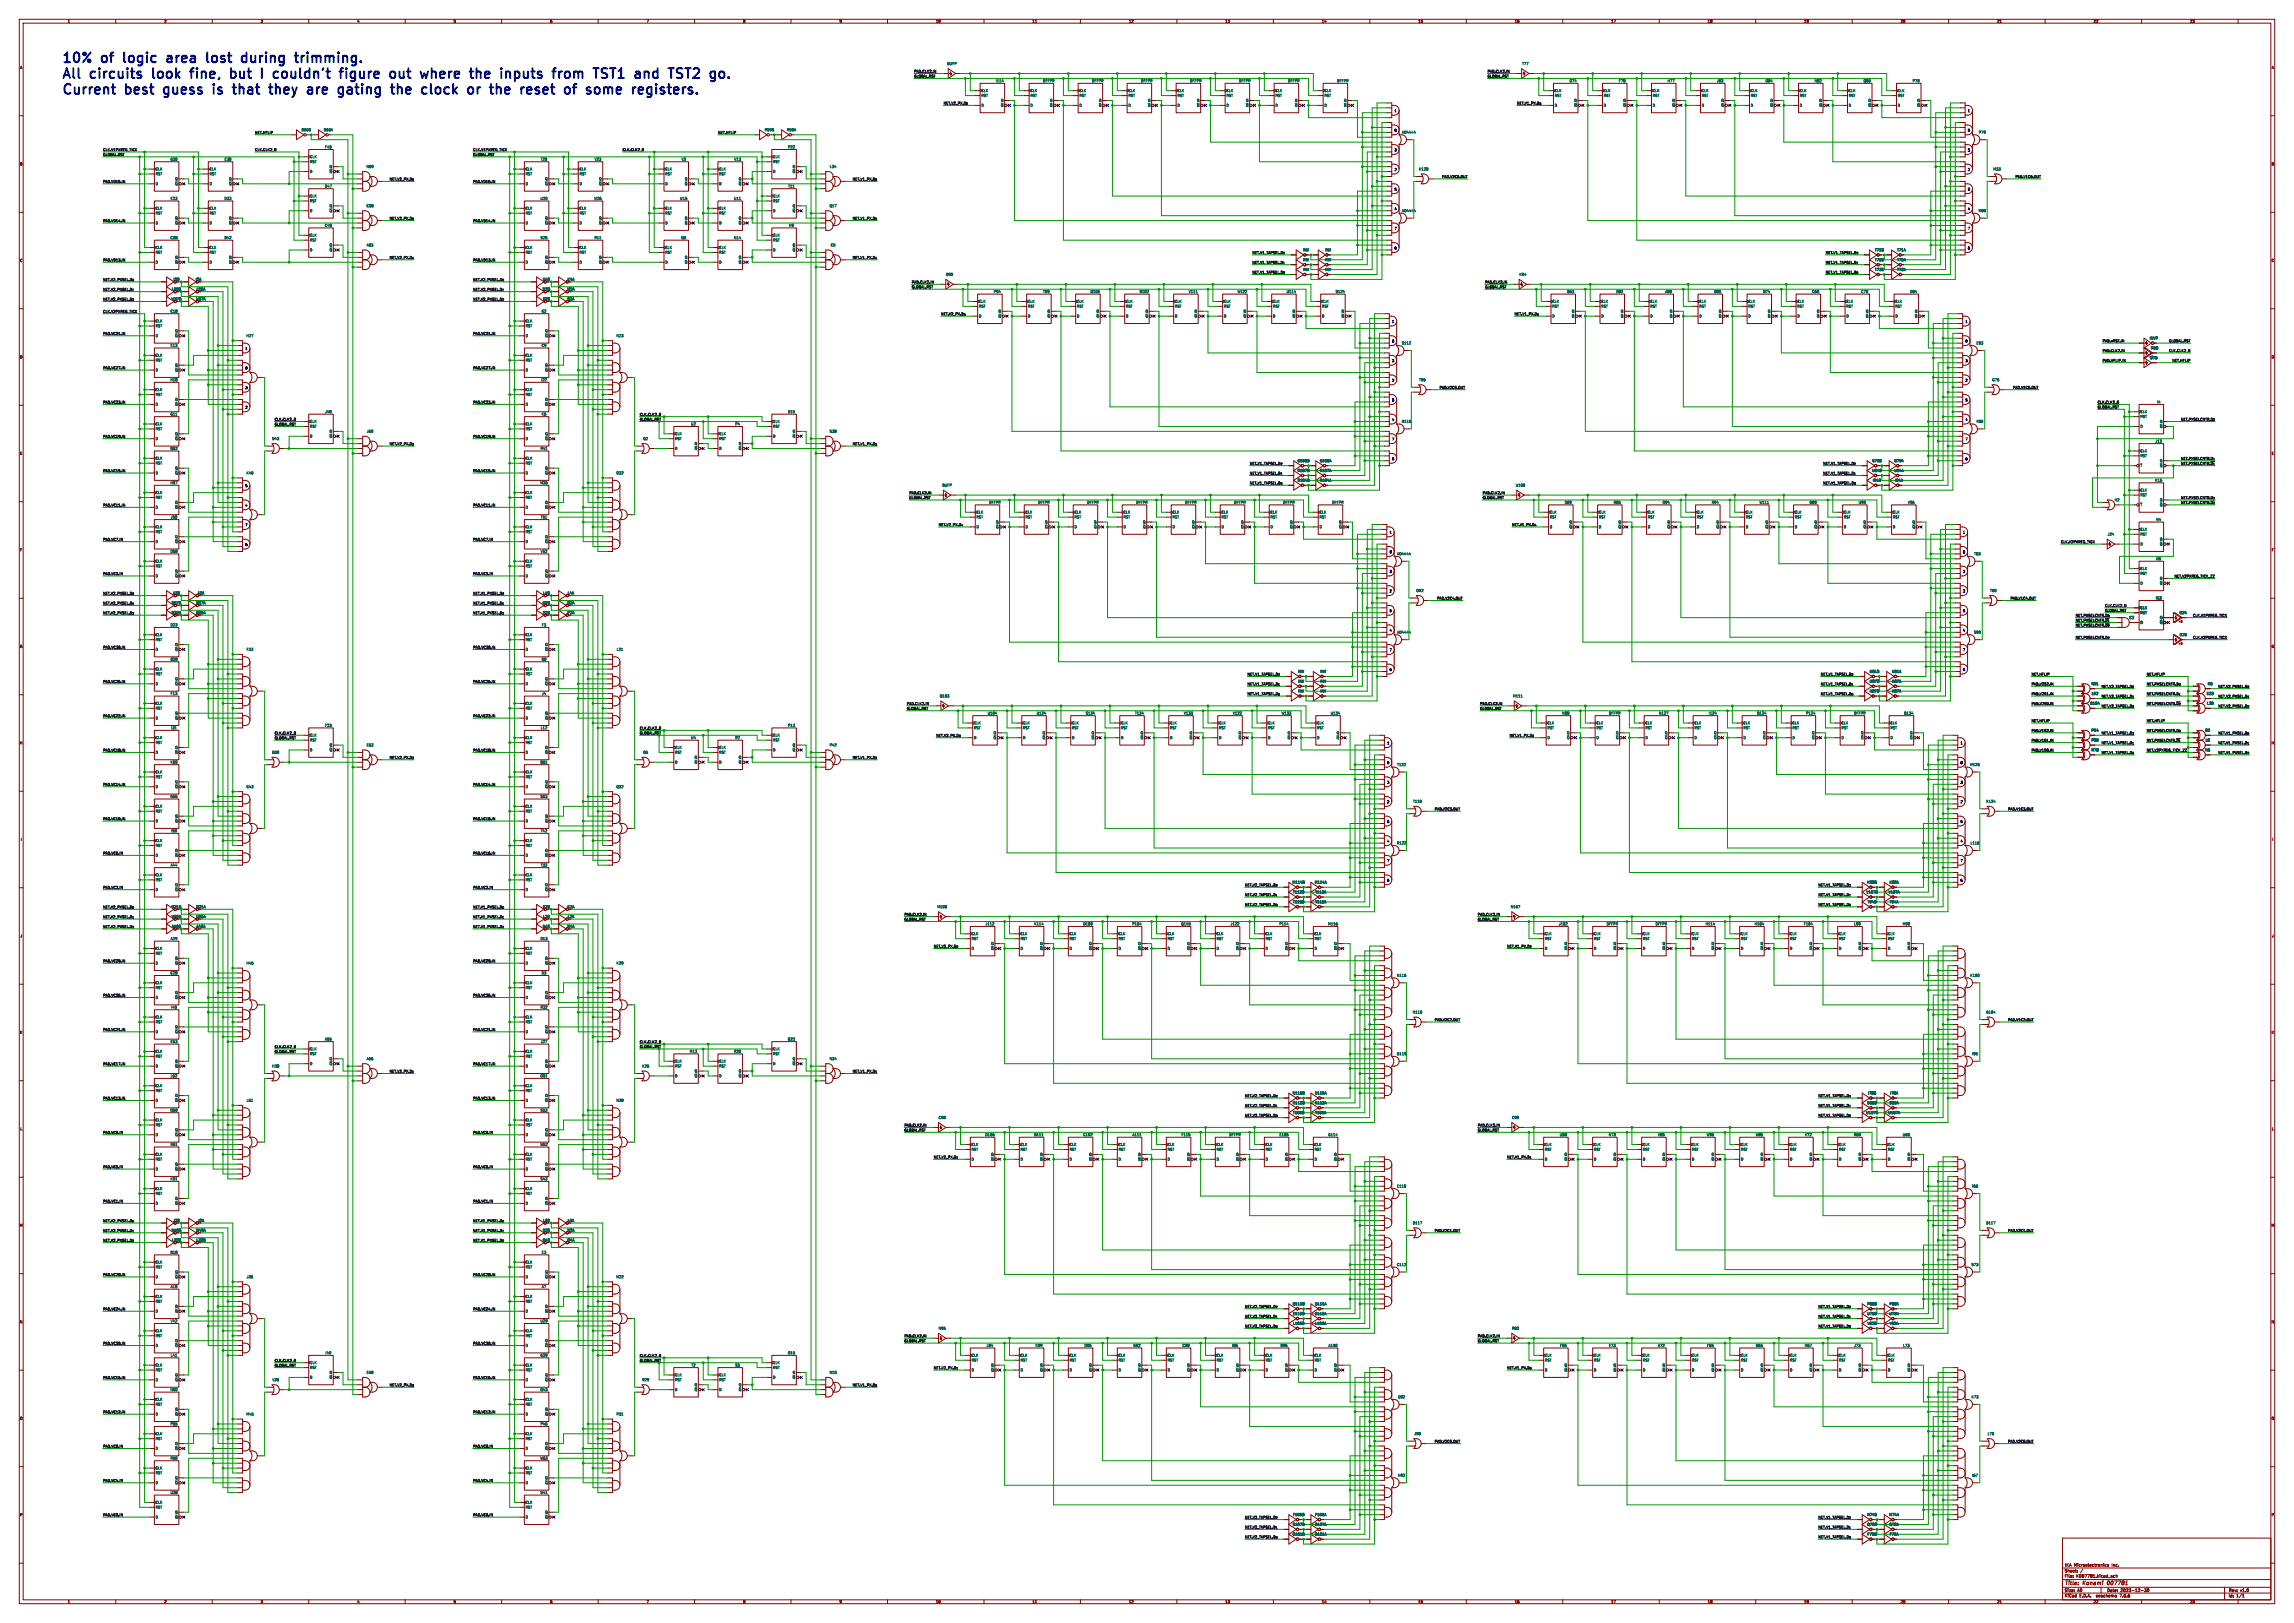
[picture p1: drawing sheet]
<svg xmlns="http://www.w3.org/2000/svg" width="1189mm" height="841mm" viewBox="0 0 1189 841" stroke-linecap="round" stroke-linejoin="round" font-family="sans-serif">
<defs><g id="words">
<g font-size="7.1" fill="#0000c2">
<text x="32" y="33">10%</text>
<text x="53" y="33">of</text>
<text x="67" y="33">logic</text>
<text x="91" y="33">area</text>
<text x="114" y="33">lost</text>
<text x="134" y="33">during</text>
<text x="164" y="33">trimming.</text>
<text x="32" y="41">All</text>
<text x="47" y="41">circuits</text>
<text x="82" y="41">look</text>
<text x="103" y="41">fine,</text>
<text x="126" y="41">but</text>
<text x="144" y="41">I</text>
<text x="152" y="41">couldn't</text>
<text x="189" y="41">figure</text>
<text x="217" y="41">out</text>
<text x="235" y="41">where</text>
<text x="263" y="41">the</text>
<text x="280" y="41">inputs</text>
<text x="309" y="41">from</text>
<text x="333" y="41">TST1</text>
<text x="356" y="41">and</text>
<text x="376" y="41">TST2</text>
<text x="32" y="49">Current</text>
<text x="65" y="49">best</text>
<text x="87" y="49">guess</text>
<text x="115" y="49">is</text>
<text x="127" y="49">that</text>
<text x="148" y="49">they</text>
<text x="170" y="49">are</text>
<text x="188" y="49">gating</text>
<text x="218" y="49">the</text>
<text x="235" y="49">clock</text>
<text x="261" y="49">or</text>
<text x="275" y="49">the</text>
<text x="293" y="49">reset</text>
<text x="317" y="49">of</text>
<text x="331" y="49">some</text>
<text x="357" y="49">registers.</text>
</g>
<g font-size="2.8" fill="#840000">
<text x="1070" y="822">Title:</text>
<text x="1080" y="822">Konami</text>
<text x="1093" y="822">007781</text>
</g>
<g font-size="2.1" fill="#840000">
<text x="1070" y="815">Sheet:</text>
<text x="1070" y="812">IKA</text>
<text x="1075" y="812">Microelectronics</text>
<text x="1095" y="812">Inc.</text>
<text x="1070" y="818">File:</text>
<text x="1076" y="818">K007781.kicad_sch</text>
<text x="1070" y="828">KiCad</text>
<text x="1070" y="825">Size:</text>
<text x="1077" y="825">A0</text>
<text x="1078" y="828">E.D.A.</text>
<text x="1087" y="828">eeschema</text>
<text x="1092" y="825">Date:</text>
<text x="1099" y="828">7.0.6</text>
<text x="1099" y="825">2023-12-30</text>
<text x="1155" y="825">Rev:</text>
<text x="1155" y="828">Id:</text>
<text x="1159" y="828">1/1</text>
<text x="1161" y="825">v1.0</text>
</g>
<g font-size="1.8" fill="#840000">
<text x="35" y="12">1</text>
<text x="85" y="12">2</text>
<text x="135" y="12">3</text>
<text x="185" y="12">4</text>
<text x="235" y="12">5</text>
<text x="285" y="12">6</text>
<text x="335" y="12">7</text>
<text x="385" y="12">8</text>
<text x="435" y="12">9</text>
<text x="485" y="12">10</text>
<text x="535" y="12">11</text>
<text x="585" y="12">12</text>
<text x="635" y="12">13</text>
<text x="685" y="12">14</text>
<text x="735" y="12">15</text>
<text x="785" y="12">16</text>
<text x="835" y="12">17</text>
<text x="885" y="12">18</text>
<text x="935" y="12">19</text>
<text x="985" y="12">20</text>
<text x="1035" y="12">21</text>
<text x="1085" y="12">22</text>
<text x="1135" y="12">23</text>
<text x="10" y="36">A</text>
<text x="1177" y="36">A</text>
<text x="10" y="86">B</text>
<text x="1177" y="86">B</text>
<text x="10" y="136">C</text>
<text x="1177" y="136">C</text>
<text x="90" y="146">I2B</text>
<text x="101" y="146">I2A</text>
<text x="281" y="146">K4B</text>
<text x="294" y="146">K4A</text>
<text x="89" y="156">W37B</text>
<text x="89" y="151">L50B</text>
<text x="102" y="156">W37A</text>
<text x="102" y="151">L50A</text>
<text x="281" y="151">M2B</text>
<text x="281" y="156">S2B</text>
<text x="294" y="151">M2A</text>
<text x="294" y="156">S2A</text>
<text x="10" y="186">D</text>
<text x="1177" y="186">D</text>
<text x="10" y="236">E</text>
<text x="1177" y="236">E</text>
<text x="10" y="286">F</text>
<text x="1177" y="286">F</text>
<text x="90" y="308">A3B</text>
<text x="102" y="308">A3A</text>
<text x="281" y="308">L4B</text>
<text x="294" y="308">L4A</text>
<text x="89" y="313">B57B</text>
<text x="102" y="313">B57A</text>
<text x="281" y="313">O2B</text>
<text x="294" y="313">O2A</text>
<text x="89" y="318">S35B</text>
<text x="102" y="318">S35A</text>
<text x="281" y="318">P2B</text>
<text x="294" y="318">P2A</text>
<text x="10" y="336">G</text>
<text x="1177" y="336">G</text>
<text x="10" y="386">H</text>
<text x="1177" y="386">H</text>
<text x="11" y="436">I</text>
<text x="1178" y="436">I</text>
<text x="89" y="471">Q21B</text>
<text x="102" y="471">Q21A</text>
<text x="281" y="471">K2B</text>
<text x="294" y="471">K2A</text>
<text x="89" y="476">U55B</text>
<text x="102" y="476">U55A</text>
<text x="281" y="476">L2B</text>
<text x="294" y="476">L2A</text>
<text x="10" y="486">J</text>
<text x="89" y="481">A40B</text>
<text x="102" y="481">A40A</text>
<text x="281" y="481">N4B</text>
<text x="294" y="481">N4A</text>
<text x="1177" y="486">J</text>
<text x="10" y="536">K</text>
<text x="1177" y="536">K</text>
<text x="10" y="586">L</text>
<text x="1177" y="586">L</text>
<text x="10" y="636">M</text>
<text x="90" y="633">J2B</text>
<text x="102" y="633">J2A</text>
<text x="281" y="633">L6B</text>
<text x="294" y="633">L6A</text>
<text x="1177" y="636">M</text>
<text x="89" y="638">N49B</text>
<text x="102" y="638">N49A</text>
<text x="281" y="638">N2B</text>
<text x="294" y="638">N2A</text>
<text x="89" y="643">L32B</text>
<text x="102" y="643">L32B</text>
<text x="281" y="643">O4B</text>
<text x="294" y="643">O4A</text>
<text x="10" y="686">N</text>
<text x="1177" y="686">N</text>
<text x="10" y="736">O</text>
<text x="1177" y="736">O</text>
<text x="10" y="786">P</text>
<text x="1177" y="786">P</text>
<text x="35" y="831">1</text>
<text x="85" y="831">2</text>
<text x="135" y="831">3</text>
<text x="185" y="831">4</text>
<text x="235" y="831">5</text>
<text x="285" y="831">6</text>
<text x="335" y="831">7</text>
<text x="385" y="831">8</text>
<text x="435" y="831">9</text>
<text x="485" y="831">10</text>
<text x="535" y="831">11</text>
<text x="585" y="831">12</text>
<text x="635" y="831">13</text>
<text x="685" y="831">14</text>
<text x="735" y="831">15</text>
<text x="785" y="831">16</text>
<text x="835" y="831">17</text>
<text x="885" y="831">18</text>
<text x="935" y="831">19</text>
<text x="985" y="831">20</text>
<text x="1035" y="831">21</text>
<text x="1085" y="831">22</text>
<text x="1135" y="831">23</text>
</g>
<g font-size="1.8" fill="#006464">
<text x="491" y="34">BUFP</text>
<text x="789" y="34">T77</text>
<text x="509" y="48">CLK</text>
<text x="516" y="43">I114</text>
<text x="534" y="48">CLK</text>
<text x="540" y="43">DFFPR</text>
<text x="559" y="48">CLK</text>
<text x="566" y="43">DFFPR</text>
<text x="585" y="48">CLK</text>
<text x="591" y="43">DFFPR</text>
<text x="610" y="48">CLK</text>
<text x="617" y="43">DFFPR</text>
<text x="636" y="48">CLK</text>
<text x="642" y="43">DFFPR</text>
<text x="661" y="48">CLK</text>
<text x="667" y="43">DFFPR</text>
<text x="686" y="48">CLK</text>
<text x="693" y="43">DFFPR</text>
<text x="806" y="48">CLK</text>
<text x="813" y="43">O74</text>
<text x="831" y="48">CLK</text>
<text x="839" y="43">F78</text>
<text x="856" y="48">CLK</text>
<text x="864" y="43">H77</text>
<text x="882" y="48">CLK</text>
<text x="890" y="43">J83</text>
<text x="907" y="48">CLK</text>
<text x="915" y="43">O84</text>
<text x="933" y="48">CLK</text>
<text x="940" y="43">N82</text>
<text x="958" y="48">CLK</text>
<text x="966" y="43">Q80</text>
<text x="983" y="48">CLK</text>
<text x="991" y="43">P70</text>
<text x="509" y="50">RST</text>
<text x="519" y="53">Q</text>
<text x="534" y="50">RST</text>
<text x="544" y="53">Q</text>
<text x="559" y="50">RST</text>
<text x="569" y="53">Q</text>
<text x="585" y="50">RST</text>
<text x="595" y="53">Q</text>
<text x="610" y="50">RST</text>
<text x="620" y="53">Q</text>
<text x="636" y="50">RST</text>
<text x="646" y="53">Q</text>
<text x="661" y="50">RST</text>
<text x="671" y="53">Q</text>
<text x="686" y="50">RST</text>
<text x="696" y="53">Q</text>
<text x="806" y="50">RST</text>
<text x="816" y="53">Q</text>
<text x="831" y="50">RST</text>
<text x="841" y="53">Q</text>
<text x="856" y="50">RST</text>
<text x="867" y="53">Q</text>
<text x="882" y="50">RST</text>
<text x="892" y="53">Q</text>
<text x="907" y="50">RST</text>
<text x="917" y="53">Q</text>
<text x="933" y="50">RST</text>
<text x="943" y="53">Q</text>
<text x="958" y="50">RST</text>
<text x="968" y="53">Q</text>
<text x="983" y="50">RST</text>
<text x="994" y="53">Q</text>
<text x="509" y="55">D</text>
<text x="519" y="55">~{Q}</text>
<text x="534" y="55">D</text>
<text x="544" y="55">~{Q}</text>
<text x="559" y="55">D</text>
<text x="569" y="55">~{Q}</text>
<text x="585" y="55">D</text>
<text x="595" y="55">~{Q}</text>
<text x="610" y="55">D</text>
<text x="620" y="55">~{Q}</text>
<text x="636" y="55">D</text>
<text x="646" y="55">~{Q}</text>
<text x="661" y="55">D</text>
<text x="671" y="55">~{Q}</text>
<text x="686" y="55">D</text>
<text x="696" y="55">~{Q}</text>
<text x="806" y="55">D</text>
<text x="816" y="55">~{Q}</text>
<text x="831" y="55">D</text>
<text x="841" y="55">~{Q}</text>
<text x="856" y="55">D</text>
<text x="867" y="55">~{Q}</text>
<text x="882" y="55">D</text>
<text x="892" y="55">~{Q}</text>
<text x="907" y="55">D</text>
<text x="917" y="55">~{Q}</text>
<text x="933" y="55">D</text>
<text x="943" y="55">~{Q}</text>
<text x="958" y="55">D</text>
<text x="968" y="55">~{Q}</text>
<text x="983" y="55">D</text>
<text x="994" y="55">~{Q}</text>
<text x="156" y="68">B60B</text>
<text x="168" y="68">B60A</text>
<text x="396" y="68">R59B</text>
<text x="408" y="68">R59A</text>
<text x="727" y="69">AO4444</text>
<text x="1025" y="69">P79</text>
<text x="168" y="77">F45</text>
<text x="408" y="77">P22</text>
<text x="88" y="83">G20</text>
<text x="116" y="83">E38</text>
<text x="161" y="82">CLK</text>
<text x="280" y="83">T20</text>
<text x="308" y="83">V23</text>
<text x="353" y="83">V3</text>
<text x="380" y="83">V13</text>
<text x="401" y="82">CLK</text>
<text x="81" y="88">CLK</text>
<text x="108" y="88">CLK</text>
<text x="161" y="90">D</text>
<text x="161" y="85">RST</text>
<text x="171" y="87">Q</text>
<text x="171" y="90">~{Q}</text>
<text x="190" y="87">N69</text>
<text x="272" y="88">CLK</text>
<text x="300" y="88">CLK</text>
<text x="345" y="88">CLK</text>
<text x="373" y="88">CLK</text>
<text x="401" y="90">D</text>
<text x="401" y="85">RST</text>
<text x="411" y="87">Q</text>
<text x="411" y="90">~{Q}</text>
<text x="430" y="87">L34</text>
<text x="735" y="88">K128</text>
<text x="1033" y="88">M33</text>
<text x="81" y="91">RST</text>
<text x="91" y="94">Q</text>
<text x="108" y="91">RST</text>
<text x="119" y="94">Q</text>
<text x="272" y="91">RST</text>
<text x="282" y="94">Q</text>
<text x="300" y="91">RST</text>
<text x="310" y="94">Q</text>
<text x="345" y="91">RST</text>
<text x="355" y="94">Q</text>
<text x="373" y="91">RST</text>
<text x="383" y="94">Q</text>
<text x="81" y="96">D</text>
<text x="91" y="96">~{Q}</text>
<text x="108" y="96">D</text>
<text x="119" y="96">~{Q}</text>
<text x="168" y="97">D47</text>
<text x="272" y="96">D</text>
<text x="282" y="96">~{Q}</text>
<text x="300" y="96">D</text>
<text x="310" y="96">~{Q}</text>
<text x="345" y="96">D</text>
<text x="355" y="96">~{Q}</text>
<text x="373" y="96">D</text>
<text x="383" y="96">~{Q}</text>
<text x="408" y="97">T11</text>
<text x="88" y="104">E23</text>
<text x="116" y="104">D33</text>
<text x="161" y="102">CLK</text>
<text x="161" y="105">RST</text>
<text x="171" y="108">Q</text>
<text x="190" y="108">C58</text>
<text x="280" y="104">U20</text>
<text x="308" y="104">W26</text>
<text x="352" y="104">W15</text>
<text x="380" y="104">U11</text>
<text x="401" y="102">CLK</text>
<text x="401" y="105">RST</text>
<text x="411" y="108">Q</text>
<text x="430" y="108">Q17</text>
<text x="81" y="109">CLK</text>
<text x="81" y="111">RST</text>
<text x="91" y="114">Q</text>
<text x="108" y="109">CLK</text>
<text x="108" y="111">RST</text>
<text x="119" y="114">Q</text>
<text x="161" y="110">D</text>
<text x="171" y="110">~{Q}</text>
<text x="272" y="109">CLK</text>
<text x="272" y="111">RST</text>
<text x="282" y="114">Q</text>
<text x="300" y="109">CLK</text>
<text x="300" y="111">RST</text>
<text x="310" y="114">Q</text>
<text x="345" y="109">CLK</text>
<text x="345" y="111">RST</text>
<text x="355" y="114">Q</text>
<text x="373" y="109">CLK</text>
<text x="373" y="111">RST</text>
<text x="383" y="114">Q</text>
<text x="401" y="110">D</text>
<text x="411" y="110">~{Q}</text>
<text x="727" y="110">AO4444</text>
<text x="1025" y="110">M80</text>
<text x="81" y="116">D</text>
<text x="91" y="116">~{Q}</text>
<text x="108" y="116">D</text>
<text x="119" y="116">~{Q}</text>
<text x="168" y="118">C48</text>
<text x="272" y="116">D</text>
<text x="282" y="116">~{Q}</text>
<text x="300" y="116">D</text>
<text x="310" y="116">~{Q}</text>
<text x="345" y="116">D</text>
<text x="355" y="116">~{Q}</text>
<text x="373" y="116">D</text>
<text x="383" y="116">~{Q}</text>
<text x="409" y="118">H9</text>
<text x="88" y="124">C38</text>
<text x="116" y="124">B42</text>
<text x="161" y="123">CLK</text>
<text x="161" y="125">RST</text>
<text x="280" y="124">S25</text>
<text x="308" y="124">R11</text>
<text x="353" y="124">Q8</text>
<text x="380" y="124">N14</text>
<text x="401" y="123">CLK</text>
<text x="401" y="125">RST</text>
<text x="81" y="129">CLK</text>
<text x="81" y="132">RST</text>
<text x="108" y="129">CLK</text>
<text x="108" y="132">RST</text>
<text x="161" y="130">D</text>
<text x="171" y="128">Q</text>
<text x="171" y="130">~{Q}</text>
<text x="190" y="128">A83</text>
<text x="272" y="129">CLK</text>
<text x="272" y="132">RST</text>
<text x="300" y="129">CLK</text>
<text x="300" y="132">RST</text>
<text x="345" y="129">CLK</text>
<text x="345" y="132">RST</text>
<text x="373" y="129">CLK</text>
<text x="373" y="132">RST</text>
<text x="401" y="130">D</text>
<text x="411" y="128">Q</text>
<text x="411" y="130">~{Q}</text>
<text x="430" y="128">C5</text>
<text x="675" y="130">INV</text>
<text x="687" y="130">INV</text>
<text x="972" y="130">T71B</text>
<text x="983" y="130">T71A</text>
<text x="81" y="137">D</text>
<text x="91" y="134">Q</text>
<text x="91" y="137">~{Q}</text>
<text x="108" y="137">D</text>
<text x="119" y="134">Q</text>
<text x="119" y="137">~{Q}</text>
<text x="272" y="137">D</text>
<text x="282" y="134">Q</text>
<text x="282" y="137">~{Q}</text>
<text x="300" y="137">D</text>
<text x="310" y="134">Q</text>
<text x="310" y="137">~{Q}</text>
<text x="345" y="137">D</text>
<text x="355" y="134">Q</text>
<text x="355" y="137">~{Q}</text>
<text x="373" y="137">D</text>
<text x="383" y="134">Q</text>
<text x="383" y="137">~{Q}</text>
<text x="675" y="135">INV</text>
<text x="687" y="135">INV</text>
<text x="972" y="135">T75B</text>
<text x="983" y="135">T75A</text>
<text x="490" y="143">Q98</text>
<text x="675" y="141">INV</text>
<text x="687" y="141">INV</text>
<text x="787" y="143">K84</text>
<text x="972" y="141">T73B</text>
<text x="983" y="141">T73A</text>
<text x="515" y="152">P94</text>
<text x="540" y="152">T99</text>
<text x="565" y="152">Q106</text>
<text x="591" y="152">S102</text>
<text x="616" y="152">V111</text>
<text x="641" y="152">W122</text>
<text x="667" y="152">U114</text>
<text x="692" y="152">S124</text>
<text x="812" y="152">B63</text>
<text x="838" y="152">E83</text>
<text x="863" y="152">A89</text>
<text x="888" y="152">B85</text>
<text x="914" y="152">B74</text>
<text x="939" y="152">C68</text>
<text x="965" y="152">C78</text>
<text x="990" y="152">D84</text>
<text x="507" y="157">CLK</text>
<text x="507" y="160">RST</text>
<text x="533" y="157">CLK</text>
<text x="533" y="160">RST</text>
<text x="558" y="157">CLK</text>
<text x="558" y="160">RST</text>
<text x="583" y="157">CLK</text>
<text x="583" y="160">RST</text>
<text x="609" y="157">CLK</text>
<text x="609" y="160">RST</text>
<text x="634" y="157">CLK</text>
<text x="634" y="160">RST</text>
<text x="660" y="157">CLK</text>
<text x="660" y="160">RST</text>
<text x="685" y="157">CLK</text>
<text x="685" y="160">RST</text>
<text x="804" y="157">CLK</text>
<text x="804" y="160">RST</text>
<text x="830" y="157">CLK</text>
<text x="830" y="160">RST</text>
<text x="855" y="157">CLK</text>
<text x="855" y="160">RST</text>
<text x="881" y="157">CLK</text>
<text x="881" y="160">RST</text>
<text x="906" y="157">CLK</text>
<text x="906" y="160">RST</text>
<text x="931" y="157">CLK</text>
<text x="931" y="160">RST</text>
<text x="957" y="157">CLK</text>
<text x="957" y="160">RST</text>
<text x="982" y="157">CLK</text>
<text x="982" y="160">RST</text>
<text x="81" y="167">CLK</text>
<text x="88" y="162">C18</text>
<text x="272" y="167">CLK</text>
<text x="281" y="162">G2</text>
<text x="507" y="165">D</text>
<text x="517" y="162">Q</text>
<text x="517" y="165">~{Q}</text>
<text x="533" y="165">D</text>
<text x="543" y="162">Q</text>
<text x="543" y="165">~{Q}</text>
<text x="558" y="165">D</text>
<text x="568" y="162">Q</text>
<text x="568" y="165">~{Q}</text>
<text x="583" y="165">D</text>
<text x="594" y="162">Q</text>
<text x="594" y="165">~{Q}</text>
<text x="609" y="165">D</text>
<text x="619" y="162">Q</text>
<text x="619" y="165">~{Q}</text>
<text x="634" y="165">D</text>
<text x="644" y="162">Q</text>
<text x="644" y="165">~{Q}</text>
<text x="660" y="165">D</text>
<text x="670" y="162">Q</text>
<text x="670" y="165">~{Q}</text>
<text x="685" y="165">D</text>
<text x="695" y="162">Q</text>
<text x="695" y="165">~{Q}</text>
<text x="804" y="165">D</text>
<text x="815" y="162">Q</text>
<text x="815" y="165">~{Q}</text>
<text x="830" y="165">D</text>
<text x="840" y="162">Q</text>
<text x="840" y="165">~{Q}</text>
<text x="855" y="165">D</text>
<text x="865" y="162">Q</text>
<text x="865" y="165">~{Q}</text>
<text x="881" y="165">D</text>
<text x="891" y="162">Q</text>
<text x="891" y="165">~{Q}</text>
<text x="906" y="165">D</text>
<text x="916" y="162">Q</text>
<text x="916" y="165">~{Q}</text>
<text x="931" y="165">D</text>
<text x="942" y="162">Q</text>
<text x="942" y="165">~{Q}</text>
<text x="957" y="165">D</text>
<text x="967" y="162">Q</text>
<text x="967" y="165">~{Q}</text>
<text x="982" y="165">D</text>
<text x="992" y="162">Q</text>
<text x="992" y="165">~{Q}</text>
<text x="81" y="170">RST</text>
<text x="91" y="172">Q</text>
<text x="272" y="170">RST</text>
<text x="282" y="172">Q</text>
<text x="81" y="175">D</text>
<text x="88" y="180">E13</text>
<text x="91" y="175">~{Q}</text>
<text x="128" y="175">H27</text>
<text x="272" y="175">D</text>
<text x="281" y="180">C9</text>
<text x="282" y="175">~{Q}</text>
<text x="319" y="175">N23</text>
<text x="726" y="179">S112</text>
<text x="1024" y="179">E93</text>
<text x="1114" y="176">INVP</text>
<text x="81" y="185">CLK</text>
<text x="272" y="185">CLK</text>
<text x="1115" y="181">M60</text>
<text x="81" y="188">RST</text>
<text x="91" y="190">Q</text>
<text x="272" y="188">RST</text>
<text x="282" y="190">Q</text>
<text x="1114" y="186">O70</text>
<text x="81" y="193">D</text>
<text x="88" y="198">H18</text>
<text x="91" y="193">~{Q}</text>
<text x="272" y="193">D</text>
<text x="280" y="198">I22</text>
<text x="282" y="193">~{Q}</text>
<text x="735" y="198">T96</text>
<text x="1032" y="198">G75</text>
<text x="81" y="203">CLK</text>
<text x="272" y="203">CLK</text>
<text x="81" y="205">RST</text>
<text x="91" y="208">Q</text>
<text x="272" y="205">RST</text>
<text x="282" y="208">Q</text>
<text x="1118" y="209">I4</text>
<text x="81" y="210">D</text>
<text x="88" y="215">G11</text>
<text x="91" y="210">~{Q}</text>
<text x="168" y="214">J48</text>
<text x="272" y="210">D</text>
<text x="281" y="215">K6</text>
<text x="282" y="210">~{Q}</text>
<text x="408" y="214">S15</text>
<text x="1109" y="214">CLK</text>
<text x="81" y="221">CLK</text>
<text x="161" y="219">CLK</text>
<text x="161" y="222">RST</text>
<text x="272" y="221">CLK</text>
<text x="358" y="221">U2</text>
<text x="381" y="221">P4</text>
<text x="401" y="219">CLK</text>
<text x="401" y="222">RST</text>
<text x="726" y="219">R110</text>
<text x="1024" y="219">F88</text>
<text x="1109" y="222">D</text>
<text x="1109" y="217">RST</text>
<text x="1119" y="219">Q</text>
<text x="1119" y="222">~{Q}</text>
<text x="81" y="223">RST</text>
<text x="91" y="226">Q</text>
<text x="161" y="227">D</text>
<text x="171" y="224">Q</text>
<text x="171" y="227">~{Q}</text>
<text x="190" y="224">J68</text>
<text x="272" y="223">RST</text>
<text x="282" y="226">Q</text>
<text x="350" y="226">CLK</text>
<text x="373" y="226">CLK</text>
<text x="401" y="227">D</text>
<text x="411" y="224">Q</text>
<text x="411" y="227">~{Q}</text>
<text x="430" y="224">S38</text>
<text x="81" y="228">D</text>
<text x="88" y="233">Q52</text>
<text x="91" y="228">~{Q}</text>
<text x="141" y="228">D43</text>
<text x="272" y="228">D</text>
<text x="280" y="233">R41</text>
<text x="282" y="228">~{Q}</text>
<text x="333" y="228">Q2</text>
<text x="350" y="233">D</text>
<text x="350" y="228">RST</text>
<text x="360" y="231">Q</text>
<text x="360" y="233">~{Q}</text>
<text x="373" y="233">D</text>
<text x="373" y="228">RST</text>
<text x="383" y="231">Q</text>
<text x="383" y="233">~{Q}</text>
<text x="1117" y="229">J13</text>
<text x="81" y="238">CLK</text>
<text x="272" y="238">CLK</text>
<text x="672" y="240">G108B</text>
<text x="684" y="240">G108A</text>
<text x="970" y="240">G79B</text>
<text x="982" y="240">G79A</text>
<text x="1109" y="235">CLK</text>
<text x="1109" y="237">RST</text>
<text x="1119" y="240">Q</text>
<text x="81" y="246">D</text>
<text x="81" y="241">RST</text>
<text x="91" y="243">Q</text>
<text x="91" y="246">~{Q}</text>
<text x="128" y="246">K40</text>
<text x="272" y="246">D</text>
<text x="272" y="241">RST</text>
<text x="282" y="243">Q</text>
<text x="282" y="246">~{Q}</text>
<text x="319" y="246">O32</text>
<text x="672" y="245">R107B</text>
<text x="684" y="245">R107A</text>
<text x="970" y="245">U84B</text>
<text x="982" y="245">U84A</text>
<text x="1119" y="242">~{Q}</text>
<text x="88" y="251">H57</text>
<text x="280" y="251">M36</text>
<text x="672" y="250">R104B</text>
<text x="684" y="250">R104A</text>
<text x="971" y="250">I84B</text>
<text x="982" y="250">I84A</text>
<text x="1117" y="250">K15</text>
<text x="81" y="256">CLK</text>
<text x="272" y="256">CLK</text>
<text x="488" y="252">BUFP</text>
<text x="785" y="252">U100</text>
<text x="1109" y="255">CLK</text>
<text x="1109" y="257">RST</text>
<text x="81" y="264">D</text>
<text x="81" y="259">RST</text>
<text x="91" y="261">Q</text>
<text x="91" y="264">~{Q}</text>
<text x="272" y="264">D</text>
<text x="272" y="259">RST</text>
<text x="282" y="261">Q</text>
<text x="282" y="264">~{Q}</text>
<text x="513" y="261">DFFPR</text>
<text x="538" y="261">DFFPR</text>
<text x="563" y="261">DFFPR</text>
<text x="589" y="261">DFFPR</text>
<text x="614" y="261">DFFPR</text>
<text x="640" y="261">DFFPR</text>
<text x="665" y="261">DFFPR</text>
<text x="690" y="261">DFFPR</text>
<text x="811" y="261">D69</text>
<text x="836" y="261">R85</text>
<text x="862" y="261">O94</text>
<text x="887" y="261">R94</text>
<text x="912" y="261">W111</text>
<text x="938" y="261">Q89</text>
<text x="963" y="261">U90</text>
<text x="989" y="261">V96</text>
<text x="1096" y="260">H2</text>
<text x="1119" y="260">Q</text>
<text x="1119" y="262">~{Q}</text>
<text x="88" y="269">J58</text>
<text x="280" y="269">T51</text>
<text x="506" y="266">CLK</text>
<text x="506" y="269">RST</text>
<text x="531" y="266">CLK</text>
<text x="531" y="269">RST</text>
<text x="557" y="266">CLK</text>
<text x="557" y="269">RST</text>
<text x="582" y="266">CLK</text>
<text x="582" y="269">RST</text>
<text x="608" y="266">CLK</text>
<text x="608" y="269">RST</text>
<text x="633" y="266">CLK</text>
<text x="633" y="269">RST</text>
<text x="658" y="266">CLK</text>
<text x="658" y="269">RST</text>
<text x="684" y="266">CLK</text>
<text x="684" y="269">RST</text>
<text x="803" y="266">CLK</text>
<text x="803" y="269">RST</text>
<text x="829" y="266">CLK</text>
<text x="829" y="269">RST</text>
<text x="854" y="266">CLK</text>
<text x="854" y="269">RST</text>
<text x="879" y="266">CLK</text>
<text x="879" y="269">RST</text>
<text x="905" y="266">CLK</text>
<text x="905" y="269">RST</text>
<text x="930" y="266">CLK</text>
<text x="930" y="269">RST</text>
<text x="956" y="266">CLK</text>
<text x="956" y="269">RST</text>
<text x="981" y="266">CLK</text>
<text x="981" y="269">RST</text>
<text x="81" y="274">CLK</text>
<text x="272" y="274">CLK</text>
<text x="506" y="274">D</text>
<text x="516" y="271">Q</text>
<text x="516" y="274">~{Q}</text>
<text x="531" y="274">D</text>
<text x="542" y="271">Q</text>
<text x="542" y="274">~{Q}</text>
<text x="557" y="274">D</text>
<text x="567" y="271">Q</text>
<text x="567" y="274">~{Q}</text>
<text x="582" y="274">D</text>
<text x="592" y="271">Q</text>
<text x="592" y="274">~{Q}</text>
<text x="608" y="274">D</text>
<text x="618" y="271">Q</text>
<text x="618" y="274">~{Q}</text>
<text x="633" y="274">D</text>
<text x="643" y="271">Q</text>
<text x="643" y="274">~{Q}</text>
<text x="658" y="274">D</text>
<text x="669" y="271">Q</text>
<text x="669" y="274">~{Q}</text>
<text x="684" y="274">D</text>
<text x="694" y="271">Q</text>
<text x="694" y="274">~{Q}</text>
<text x="803" y="274">D</text>
<text x="813" y="271">Q</text>
<text x="813" y="274">~{Q}</text>
<text x="829" y="274">D</text>
<text x="839" y="271">Q</text>
<text x="839" y="274">~{Q}</text>
<text x="854" y="274">D</text>
<text x="864" y="271">Q</text>
<text x="864" y="274">~{Q}</text>
<text x="879" y="274">D</text>
<text x="889" y="271">Q</text>
<text x="889" y="274">~{Q}</text>
<text x="905" y="274">D</text>
<text x="915" y="271">Q</text>
<text x="915" y="274">~{Q}</text>
<text x="930" y="274">D</text>
<text x="940" y="271">Q</text>
<text x="940" y="274">~{Q}</text>
<text x="956" y="274">D</text>
<text x="966" y="271">Q</text>
<text x="966" y="274">~{Q}</text>
<text x="981" y="274">D</text>
<text x="991" y="271">Q</text>
<text x="991" y="274">~{Q}</text>
<text x="1109" y="275">CLK</text>
<text x="1117" y="270">M4</text>
<text x="81" y="282">D</text>
<text x="81" y="276">RST</text>
<text x="91" y="279">Q</text>
<text x="91" y="282">~{Q}</text>
<text x="272" y="282">D</text>
<text x="272" y="276">RST</text>
<text x="282" y="279">Q</text>
<text x="282" y="282">~{Q}</text>
<text x="1092" y="278">J24</text>
<text x="1109" y="278">RST</text>
<text x="1119" y="280">Q</text>
<text x="88" y="287">D58</text>
<text x="280" y="287">V52</text>
<text x="724" y="288">AO4444</text>
<text x="1023" y="288">T83</text>
<text x="1109" y="283">D</text>
<text x="1119" y="283">~{Q}</text>
<text x="81" y="292">CLK</text>
<text x="272" y="292">CLK</text>
<text x="1117" y="290">O6</text>
<text x="81" y="299">D</text>
<text x="81" y="294">RST</text>
<text x="91" y="297">Q</text>
<text x="91" y="299">~{Q}</text>
<text x="272" y="299">D</text>
<text x="272" y="294">RST</text>
<text x="282" y="297">Q</text>
<text x="282" y="299">~{Q}</text>
<text x="1109" y="296">CLK</text>
<text x="1109" y="298">RST</text>
<text x="1109" y="303">D</text>
<text x="1119" y="301">Q</text>
<text x="1119" y="303">~{Q}</text>
<text x="734" y="307">OR2</text>
<text x="1031" y="307">T80</text>
<text x="1117" y="311">I13</text>
<text x="1109" y="316">CLK</text>
<text x="1104" y="321">C2</text>
<text x="1109" y="323">D</text>
<text x="1109" y="318">RST</text>
<text x="1119" y="321">Q</text>
<text x="1119" y="323">~{Q}</text>
<text x="1130" y="318">O24</text>
<text x="81" y="330">CLK</text>
<text x="88" y="325">D23</text>
<text x="272" y="330">CLK</text>
<text x="281" y="325">F3</text>
<text x="724" y="329">AO4444</text>
<text x="1023" y="329">S90</text>
<text x="1130" y="330">O28</text>
<text x="81" y="332">RST</text>
<text x="91" y="335">Q</text>
<text x="272" y="332">RST</text>
<text x="282" y="335">Q</text>
<text x="81" y="337">D</text>
<text x="91" y="337">~{Q}</text>
<text x="128" y="337">F33</text>
<text x="272" y="337">D</text>
<text x="282" y="337">~{Q}</text>
<text x="319" y="337">L21</text>
<text x="81" y="348">CLK</text>
<text x="88" y="342">B28</text>
<text x="272" y="348">CLK</text>
<text x="281" y="342">B8</text>
<text x="81" y="350">RST</text>
<text x="91" y="353">Q</text>
<text x="272" y="350">RST</text>
<text x="282" y="353">Q</text>
<text x="673" y="354">INV</text>
<text x="673" y="349">INV</text>
<text x="684" y="349">INV</text>
<text x="684" y="354">INV</text>
<text x="969" y="349">U81B</text>
<text x="969" y="354">U87B</text>
<text x="980" y="349">U81A</text>
<text x="980" y="354">U87A</text>
<text x="81" y="355">D</text>
<text x="91" y="355">~{Q}</text>
<text x="272" y="355">D</text>
<text x="282" y="355">~{Q}</text>
<text x="673" y="359">INV</text>
<text x="684" y="359">INV</text>
<text x="969" y="359">K87B</text>
<text x="980" y="359">K87A</text>
<text x="1084" y="355">N91</text>
<text x="1144" y="355">H5</text>
<text x="81" y="365">CLK</text>
<text x="88" y="360">F13</text>
<text x="272" y="365">CLK</text>
<text x="281" y="360">J4</text>
<text x="487" y="362">Q103</text>
<text x="784" y="362">M111</text>
<text x="1083" y="365">O104</text>
<text x="1084" y="360">L92</text>
<text x="1144" y="360">E33</text>
<text x="1144" y="365">L38</text>
<text x="81" y="368">RST</text>
<text x="91" y="370">Q</text>
<text x="272" y="368">RST</text>
<text x="282" y="370">Q</text>
<text x="512" y="370">U104</text>
<text x="537" y="370">U124</text>
<text x="563" y="370">S134</text>
<text x="588" y="370">T134</text>
<text x="613" y="370">V133</text>
<text x="639" y="370">V122</text>
<text x="664" y="370">W133</text>
<text x="690" y="370">U134</text>
<text x="810" y="370">N98</text>
<text x="834" y="370">DFFPR</text>
<text x="860" y="370">N127</text>
<text x="886" y="370">I124</text>
<text x="911" y="370">Q124</text>
<text x="936" y="370">P124</text>
<text x="961" y="370">DFFPR</text>
<text x="987" y="370">Q134</text>
<text x="81" y="373">D</text>
<text x="91" y="373">~{Q}</text>
<text x="168" y="377">F23</text>
<text x="272" y="373">D</text>
<text x="282" y="373">~{Q}</text>
<text x="408" y="377">P13</text>
<text x="505" y="376">CLK</text>
<text x="530" y="376">CLK</text>
<text x="555" y="376">CLK</text>
<text x="581" y="376">CLK</text>
<text x="606" y="376">CLK</text>
<text x="632" y="376">CLK</text>
<text x="657" y="376">CLK</text>
<text x="682" y="376">CLK</text>
<text x="802" y="376">CLK</text>
<text x="827" y="376">CLK</text>
<text x="853" y="376">CLK</text>
<text x="878" y="376">CLK</text>
<text x="903" y="376">CLK</text>
<text x="929" y="376">CLK</text>
<text x="954" y="376">CLK</text>
<text x="980" y="376">CLK</text>
<text x="81" y="383">CLK</text>
<text x="89" y="378">I31</text>
<text x="161" y="382">CLK</text>
<text x="272" y="383">CLK</text>
<text x="280" y="378">L12</text>
<text x="358" y="383">W4</text>
<text x="381" y="383">R2</text>
<text x="401" y="382">CLK</text>
<text x="505" y="383">D</text>
<text x="505" y="378">RST</text>
<text x="515" y="381">Q</text>
<text x="515" y="383">~{Q}</text>
<text x="530" y="383">D</text>
<text x="530" y="378">RST</text>
<text x="540" y="381">Q</text>
<text x="540" y="383">~{Q}</text>
<text x="555" y="383">D</text>
<text x="555" y="378">RST</text>
<text x="566" y="381">Q</text>
<text x="566" y="383">~{Q}</text>
<text x="581" y="383">D</text>
<text x="581" y="378">RST</text>
<text x="591" y="381">Q</text>
<text x="591" y="383">~{Q}</text>
<text x="606" y="383">D</text>
<text x="606" y="378">RST</text>
<text x="616" y="381">Q</text>
<text x="616" y="383">~{Q}</text>
<text x="632" y="383">D</text>
<text x="632" y="378">RST</text>
<text x="642" y="381">Q</text>
<text x="642" y="383">~{Q}</text>
<text x="657" y="383">D</text>
<text x="657" y="378">RST</text>
<text x="667" y="381">Q</text>
<text x="667" y="383">~{Q}</text>
<text x="682" y="383">D</text>
<text x="682" y="378">RST</text>
<text x="693" y="381">Q</text>
<text x="693" y="383">~{Q}</text>
<text x="802" y="383">D</text>
<text x="802" y="378">RST</text>
<text x="812" y="381">Q</text>
<text x="812" y="383">~{Q}</text>
<text x="827" y="383">D</text>
<text x="827" y="378">RST</text>
<text x="837" y="381">Q</text>
<text x="837" y="383">~{Q}</text>
<text x="853" y="383">D</text>
<text x="853" y="378">RST</text>
<text x="863" y="381">Q</text>
<text x="863" y="383">~{Q}</text>
<text x="878" y="383">D</text>
<text x="878" y="378">RST</text>
<text x="888" y="381">Q</text>
<text x="888" y="383">~{Q}</text>
<text x="903" y="383">D</text>
<text x="903" y="378">RST</text>
<text x="914" y="381">Q</text>
<text x="914" y="383">~{Q}</text>
<text x="929" y="383">D</text>
<text x="929" y="378">RST</text>
<text x="939" y="381">Q</text>
<text x="939" y="383">~{Q}</text>
<text x="954" y="383">D</text>
<text x="954" y="378">RST</text>
<text x="964" y="381">Q</text>
<text x="964" y="383">~{Q}</text>
<text x="980" y="383">D</text>
<text x="980" y="378">RST</text>
<text x="990" y="381">Q</text>
<text x="990" y="383">~{Q}</text>
<text x="1084" y="379">P64</text>
<text x="1143" y="379">B3</text>
<text x="81" y="386">RST</text>
<text x="91" y="388">Q</text>
<text x="161" y="389">D</text>
<text x="161" y="384">RST</text>
<text x="171" y="387">Q</text>
<text x="171" y="389">~{Q}</text>
<text x="190" y="387">E63</text>
<text x="272" y="386">RST</text>
<text x="282" y="388">Q</text>
<text x="350" y="388">CLK</text>
<text x="373" y="388">CLK</text>
<text x="401" y="389">D</text>
<text x="401" y="384">RST</text>
<text x="411" y="387">Q</text>
<text x="411" y="389">~{Q}</text>
<text x="430" y="387">P42</text>
<text x="1084" y="384">P90</text>
<text x="1084" y="389">R78</text>
<text x="1143" y="389">N6</text>
<text x="1143" y="384">L8</text>
<text x="81" y="391">D</text>
<text x="88" y="396">K60</text>
<text x="91" y="391">~{Q}</text>
<text x="141" y="391">B38</text>
<text x="272" y="391">D</text>
<text x="280" y="396">Q61</text>
<text x="282" y="391">~{Q}</text>
<text x="333" y="391">Q5</text>
<text x="350" y="396">D</text>
<text x="350" y="391">RST</text>
<text x="360" y="393">Q</text>
<text x="360" y="396">~{Q}</text>
<text x="373" y="396">D</text>
<text x="373" y="391">RST</text>
<text x="383" y="393">Q</text>
<text x="383" y="396">~{Q}</text>
<text x="81" y="401">CLK</text>
<text x="272" y="401">CLK</text>
<text x="724" y="397">T122</text>
<text x="1021" y="397">M125</text>
<text x="81" y="403">RST</text>
<text x="91" y="406">Q</text>
<text x="272" y="403">RST</text>
<text x="282" y="406">Q</text>
<text x="81" y="409">D</text>
<text x="88" y="414">G55</text>
<text x="91" y="409">~{Q}</text>
<text x="128" y="409">G43</text>
<text x="272" y="409">D</text>
<text x="280" y="414">S63</text>
<text x="282" y="409">~{Q}</text>
<text x="319" y="409">Q32</text>
<text x="81" y="419">CLK</text>
<text x="272" y="419">CLK</text>
<text x="732" y="416">T118</text>
<text x="1029" y="416">K124</text>
<text x="81" y="421">RST</text>
<text x="91" y="424">Q</text>
<text x="272" y="421">RST</text>
<text x="282" y="424">Q</text>
<text x="81" y="426">D</text>
<text x="89" y="431">I58</text>
<text x="91" y="426">~{Q}</text>
<text x="272" y="426">D</text>
<text x="280" y="431">T42</text>
<text x="282" y="426">~{Q}</text>
<text x="81" y="436">CLK</text>
<text x="272" y="436">CLK</text>
<text x="724" y="438">R122</text>
<text x="1021" y="438">L116</text>
<text x="81" y="439">RST</text>
<text x="91" y="442">Q</text>
<text x="272" y="439">RST</text>
<text x="282" y="442">Q</text>
<text x="81" y="444">D</text>
<text x="88" y="449">A44</text>
<text x="91" y="444">~{Q}</text>
<text x="272" y="444">D</text>
<text x="280" y="449">T33</text>
<text x="282" y="444">~{Q}</text>
<text x="81" y="454">CLK</text>
<text x="272" y="454">CLK</text>
<text x="81" y="462">D</text>
<text x="81" y="457">RST</text>
<text x="91" y="459">Q</text>
<text x="91" y="462">~{Q}</text>
<text x="272" y="462">D</text>
<text x="272" y="457">RST</text>
<text x="282" y="459">Q</text>
<text x="282" y="462">~{Q}</text>
<text x="670" y="458">M114B</text>
<text x="681" y="458">M114A</text>
<text x="968" y="458">K98B</text>
<text x="979" y="458">K98A</text>
<text x="670" y="463">T112B</text>
<text x="682" y="463">T112A</text>
<text x="967" y="463">V107B</text>
<text x="979" y="463">V107A</text>
<text x="486" y="471">M108</text>
<text x="670" y="468">T115B</text>
<text x="682" y="468">T115A</text>
<text x="783" y="471">N107</text>
<text x="968" y="468">T94B</text>
<text x="979" y="468">T94A</text>
<text x="511" y="480">J112</text>
<text x="536" y="480">K114</text>
<text x="561" y="480">O109</text>
<text x="587" y="480">P104</text>
<text x="612" y="480">Q115</text>
<text x="638" y="480">J122</text>
<text x="663" y="480">P114</text>
<text x="688" y="480">M116</text>
<text x="808" y="480">J102</text>
<text x="833" y="480">DFFPR</text>
<text x="858" y="480">DFFPR</text>
<text x="884" y="480">H114</text>
<text x="909" y="480">H104</text>
<text x="935" y="480">F104</text>
<text x="961" y="480">L99</text>
<text x="986" y="480">M99</text>
<text x="503" y="485">CLK</text>
<text x="529" y="485">CLK</text>
<text x="554" y="485">CLK</text>
<text x="580" y="485">CLK</text>
<text x="605" y="485">CLK</text>
<text x="630" y="485">CLK</text>
<text x="656" y="485">CLK</text>
<text x="681" y="485">CLK</text>
<text x="801" y="485">CLK</text>
<text x="826" y="485">CLK</text>
<text x="851" y="485">CLK</text>
<text x="877" y="485">CLK</text>
<text x="902" y="485">CLK</text>
<text x="928" y="485">CLK</text>
<text x="953" y="485">CLK</text>
<text x="978" y="485">CLK</text>
<text x="88" y="487">A29</text>
<text x="280" y="487">D13</text>
<text x="503" y="487">RST</text>
<text x="514" y="490">Q</text>
<text x="529" y="487">RST</text>
<text x="539" y="490">Q</text>
<text x="554" y="487">RST</text>
<text x="564" y="490">Q</text>
<text x="580" y="487">RST</text>
<text x="590" y="490">Q</text>
<text x="605" y="487">RST</text>
<text x="615" y="490">Q</text>
<text x="630" y="487">RST</text>
<text x="641" y="490">Q</text>
<text x="656" y="487">RST</text>
<text x="666" y="490">Q</text>
<text x="681" y="487">RST</text>
<text x="691" y="490">Q</text>
<text x="801" y="487">RST</text>
<text x="811" y="490">Q</text>
<text x="826" y="487">RST</text>
<text x="836" y="490">Q</text>
<text x="851" y="487">RST</text>
<text x="862" y="490">Q</text>
<text x="877" y="487">RST</text>
<text x="887" y="490">Q</text>
<text x="902" y="487">RST</text>
<text x="912" y="490">Q</text>
<text x="928" y="487">RST</text>
<text x="938" y="490">Q</text>
<text x="953" y="487">RST</text>
<text x="963" y="490">Q</text>
<text x="978" y="487">RST</text>
<text x="989" y="490">Q</text>
<text x="81" y="492">CLK</text>
<text x="81" y="495">RST</text>
<text x="91" y="497">Q</text>
<text x="272" y="492">CLK</text>
<text x="272" y="495">RST</text>
<text x="282" y="497">Q</text>
<text x="503" y="492">D</text>
<text x="514" y="492">~{Q}</text>
<text x="529" y="492">D</text>
<text x="539" y="492">~{Q}</text>
<text x="554" y="492">D</text>
<text x="564" y="492">~{Q}</text>
<text x="580" y="492">D</text>
<text x="590" y="492">~{Q}</text>
<text x="605" y="492">D</text>
<text x="615" y="492">~{Q}</text>
<text x="630" y="492">D</text>
<text x="641" y="492">~{Q}</text>
<text x="656" y="492">D</text>
<text x="666" y="492">~{Q}</text>
<text x="681" y="492">D</text>
<text x="691" y="492">~{Q}</text>
<text x="801" y="492">D</text>
<text x="811" y="492">~{Q}</text>
<text x="826" y="492">D</text>
<text x="836" y="492">~{Q}</text>
<text x="851" y="492">D</text>
<text x="862" y="492">~{Q}</text>
<text x="877" y="492">D</text>
<text x="887" y="492">~{Q}</text>
<text x="902" y="492">D</text>
<text x="912" y="492">~{Q}</text>
<text x="928" y="492">D</text>
<text x="938" y="492">~{Q}</text>
<text x="953" y="492">D</text>
<text x="963" y="492">~{Q}</text>
<text x="978" y="492">D</text>
<text x="989" y="492">~{Q}</text>
<text x="81" y="500">D</text>
<text x="91" y="500">~{Q}</text>
<text x="128" y="500">H45</text>
<text x="272" y="500">D</text>
<text x="282" y="500">~{Q}</text>
<text x="319" y="500">K29</text>
<text x="88" y="505">C28</text>
<text x="281" y="505">D3</text>
<text x="724" y="506">N116</text>
<text x="1021" y="506">K100</text>
<text x="81" y="510">CLK</text>
<text x="81" y="513">RST</text>
<text x="91" y="515">Q</text>
<text x="272" y="510">CLK</text>
<text x="272" y="513">RST</text>
<text x="282" y="515">Q</text>
<text x="81" y="518">D</text>
<text x="91" y="518">~{Q}</text>
<text x="272" y="518">D</text>
<text x="282" y="518">~{Q}</text>
<text x="81" y="528">CLK</text>
<text x="89" y="523">I40</text>
<text x="272" y="528">CLK</text>
<text x="280" y="523">R32</text>
<text x="732" y="525">N110</text>
<text x="1029" y="525">G104</text>
<text x="81" y="530">RST</text>
<text x="91" y="533">Q</text>
<text x="272" y="530">RST</text>
<text x="282" y="533">Q</text>
<text x="81" y="536">D</text>
<text x="91" y="536">~{Q}</text>
<text x="168" y="539">A55</text>
<text x="272" y="536">D</text>
<text x="282" y="536">~{Q}</text>
<text x="408" y="539">Q23</text>
<text x="81" y="546">CLK</text>
<text x="88" y="541">E53</text>
<text x="161" y="544">CLK</text>
<text x="272" y="546">CLK</text>
<text x="280" y="541">J27</text>
<text x="357" y="546">M13</text>
<text x="380" y="546">R20</text>
<text x="401" y="544">CLK</text>
<text x="81" y="548">RST</text>
<text x="91" y="551">Q</text>
<text x="161" y="547">RST</text>
<text x="171" y="550">Q</text>
<text x="190" y="550">A66</text>
<text x="272" y="548">RST</text>
<text x="282" y="551">Q</text>
<text x="350" y="551">CLK</text>
<text x="373" y="551">CLK</text>
<text x="401" y="547">RST</text>
<text x="411" y="550">Q</text>
<text x="430" y="550">N34</text>
<text x="724" y="547">O119</text>
<text x="1022" y="547">I95</text>
<text x="81" y="553">D</text>
<text x="91" y="553">~{Q}</text>
<text x="141" y="553">H38</text>
<text x="161" y="552">D</text>
<text x="171" y="552">~{Q}</text>
<text x="272" y="553">D</text>
<text x="282" y="553">~{Q}</text>
<text x="333" y="553">K26</text>
<text x="350" y="553">RST</text>
<text x="360" y="556">Q</text>
<text x="373" y="553">RST</text>
<text x="383" y="556">Q</text>
<text x="401" y="552">D</text>
<text x="411" y="552">~{Q}</text>
<text x="81" y="563">CLK</text>
<text x="88" y="558">L62</text>
<text x="272" y="563">CLK</text>
<text x="280" y="558">O51</text>
<text x="350" y="558">D</text>
<text x="360" y="558">~{Q}</text>
<text x="373" y="558">D</text>
<text x="383" y="558">~{Q}</text>
<text x="81" y="566">RST</text>
<text x="91" y="569">Q</text>
<text x="272" y="566">RST</text>
<text x="282" y="569">Q</text>
<text x="670" y="567">N115B</text>
<text x="681" y="567">N115A</text>
<text x="968" y="567">I78B</text>
<text x="980" y="567">I78A</text>
<text x="81" y="571">D</text>
<text x="91" y="571">~{Q}</text>
<text x="128" y="571">L51</text>
<text x="272" y="571">D</text>
<text x="282" y="571">~{Q}</text>
<text x="319" y="571">N38</text>
<text x="670" y="572">N113B</text>
<text x="681" y="572">N113A</text>
<text x="968" y="572">D80B</text>
<text x="979" y="572">D80A</text>
<text x="81" y="581">CLK</text>
<text x="88" y="576">O60</text>
<text x="272" y="581">CLK</text>
<text x="280" y="576">S53</text>
<text x="486" y="580">C98</text>
<text x="670" y="577">T109B</text>
<text x="682" y="577">T109A</text>
<text x="784" y="580">C98</text>
<text x="967" y="577">W107B</text>
<text x="979" y="577">W107A</text>
<text x="81" y="584">RST</text>
<text x="91" y="586">Q</text>
<text x="272" y="584">RST</text>
<text x="282" y="586">Q</text>
<text x="81" y="589">D</text>
<text x="88" y="594">N51</text>
<text x="91" y="589">~{Q}</text>
<text x="272" y="589">D</text>
<text x="280" y="594">W52</text>
<text x="282" y="589">~{Q}</text>
<text x="503" y="594">CLK</text>
<text x="511" y="589">D106</text>
<text x="529" y="594">CLK</text>
<text x="536" y="589">B111</text>
<text x="554" y="594">CLK</text>
<text x="561" y="589">C102</text>
<text x="580" y="594">CLK</text>
<text x="587" y="589">A111</text>
<text x="605" y="594">CLK</text>
<text x="612" y="589">F115</text>
<text x="630" y="594">CLK</text>
<text x="637" y="589">DFFPR</text>
<text x="656" y="594">CLK</text>
<text x="663" y="589">E105</text>
<text x="681" y="594">CLK</text>
<text x="688" y="589">G114</text>
<text x="801" y="594">CLK</text>
<text x="808" y="589">U58</text>
<text x="826" y="594">CLK</text>
<text x="834" y="589">N73</text>
<text x="851" y="594">CLK</text>
<text x="859" y="589">V85</text>
<text x="877" y="594">CLK</text>
<text x="884" y="589">W96</text>
<text x="902" y="594">CLK</text>
<text x="910" y="589">W85</text>
<text x="928" y="594">CLK</text>
<text x="935" y="589">V72</text>
<text x="953" y="594">CLK</text>
<text x="961" y="589">R69</text>
<text x="978" y="594">CLK</text>
<text x="986" y="589">U68</text>
<text x="81" y="599">CLK</text>
<text x="272" y="599">CLK</text>
<text x="503" y="596">RST</text>
<text x="514" y="599">Q</text>
<text x="529" y="596">RST</text>
<text x="539" y="599">Q</text>
<text x="554" y="596">RST</text>
<text x="564" y="599">Q</text>
<text x="580" y="596">RST</text>
<text x="590" y="599">Q</text>
<text x="605" y="596">RST</text>
<text x="615" y="599">Q</text>
<text x="630" y="596">RST</text>
<text x="641" y="599">Q</text>
<text x="656" y="596">RST</text>
<text x="666" y="599">Q</text>
<text x="681" y="596">RST</text>
<text x="691" y="599">Q</text>
<text x="801" y="596">RST</text>
<text x="811" y="599">Q</text>
<text x="826" y="596">RST</text>
<text x="836" y="599">Q</text>
<text x="851" y="596">RST</text>
<text x="862" y="599">Q</text>
<text x="877" y="596">RST</text>
<text x="887" y="599">Q</text>
<text x="902" y="596">RST</text>
<text x="912" y="599">Q</text>
<text x="928" y="596">RST</text>
<text x="938" y="599">Q</text>
<text x="953" y="596">RST</text>
<text x="963" y="599">Q</text>
<text x="978" y="596">RST</text>
<text x="989" y="599">Q</text>
<text x="81" y="602">RST</text>
<text x="91" y="604">Q</text>
<text x="272" y="602">RST</text>
<text x="282" y="604">Q</text>
<text x="503" y="602">D</text>
<text x="514" y="602">~{Q}</text>
<text x="529" y="602">D</text>
<text x="539" y="602">~{Q}</text>
<text x="554" y="602">D</text>
<text x="564" y="602">~{Q}</text>
<text x="580" y="602">D</text>
<text x="590" y="602">~{Q}</text>
<text x="605" y="602">D</text>
<text x="615" y="602">~{Q}</text>
<text x="630" y="602">D</text>
<text x="641" y="602">~{Q}</text>
<text x="656" y="602">D</text>
<text x="666" y="602">~{Q}</text>
<text x="681" y="602">D</text>
<text x="691" y="602">~{Q}</text>
<text x="801" y="602">D</text>
<text x="811" y="602">~{Q}</text>
<text x="826" y="602">D</text>
<text x="836" y="602">~{Q}</text>
<text x="851" y="602">D</text>
<text x="862" y="602">~{Q}</text>
<text x="877" y="602">D</text>
<text x="887" y="602">~{Q}</text>
<text x="902" y="602">D</text>
<text x="912" y="602">~{Q}</text>
<text x="928" y="602">D</text>
<text x="938" y="602">~{Q}</text>
<text x="953" y="602">D</text>
<text x="963" y="602">~{Q}</text>
<text x="978" y="602">D</text>
<text x="989" y="602">~{Q}</text>
<text x="81" y="607">D</text>
<text x="88" y="612">K51</text>
<text x="91" y="607">~{Q}</text>
<text x="272" y="607">D</text>
<text x="280" y="612">S43</text>
<text x="282" y="607">~{Q}</text>
<text x="81" y="617">CLK</text>
<text x="272" y="617">CLK</text>
<text x="724" y="616">E118</text>
<text x="1022" y="616">T60</text>
<text x="81" y="619">RST</text>
<text x="91" y="622">Q</text>
<text x="272" y="619">RST</text>
<text x="282" y="622">Q</text>
<text x="81" y="624">D</text>
<text x="91" y="624">~{Q}</text>
<text x="272" y="624">D</text>
<text x="282" y="624">~{Q}</text>
<text x="732" y="635">D117</text>
<text x="1029" y="635">D117</text>
<text x="88" y="650">B18</text>
<text x="281" y="650">E3</text>
<text x="81" y="655">CLK</text>
<text x="81" y="657">RST</text>
<text x="91" y="660">Q</text>
<text x="272" y="655">CLK</text>
<text x="272" y="657">RST</text>
<text x="282" y="660">Q</text>
<text x="724" y="656">C112</text>
<text x="1022" y="656">S73</text>
<text x="81" y="663">D</text>
<text x="91" y="663">~{Q}</text>
<text x="128" y="663">J36</text>
<text x="272" y="663">D</text>
<text x="282" y="663">~{Q}</text>
<text x="319" y="663">M22</text>
<text x="88" y="668">A18</text>
<text x="281" y="668">A7</text>
<text x="81" y="673">CLK</text>
<text x="81" y="675">RST</text>
<text x="91" y="678">Q</text>
<text x="272" y="673">CLK</text>
<text x="272" y="675">RST</text>
<text x="282" y="678">Q</text>
<text x="670" y="677">G111B</text>
<text x="681" y="677">G111A</text>
<text x="968" y="677">P68B</text>
<text x="979" y="677">P68A</text>
<text x="81" y="680">D</text>
<text x="91" y="680">~{Q}</text>
<text x="272" y="680">D</text>
<text x="282" y="680">~{Q}</text>
<text x="670" y="682">E115B</text>
<text x="681" y="682">E115A</text>
<text x="968" y="682">U78B</text>
<text x="979" y="682">U78A</text>
<text x="88" y="685">V42</text>
<text x="280" y="685">U29</text>
<text x="486" y="689">N95</text>
<text x="670" y="687">L108B</text>
<text x="682" y="687">L108A</text>
<text x="784" y="689">R82</text>
<text x="968" y="687">V82B</text>
<text x="979" y="687">V82A</text>
<text x="81" y="690">CLK</text>
<text x="81" y="693">RST</text>
<text x="91" y="696">Q</text>
<text x="272" y="690">CLK</text>
<text x="272" y="693">RST</text>
<text x="282" y="696">Q</text>
<text x="81" y="698">D</text>
<text x="91" y="698">~{Q}</text>
<text x="169" y="702">I49</text>
<text x="272" y="698">D</text>
<text x="282" y="698">~{Q}</text>
<text x="408" y="702">O15</text>
<text x="511" y="698">L84</text>
<text x="537" y="698">K89</text>
<text x="562" y="698">D95</text>
<text x="587" y="698">G82</text>
<text x="613" y="698">C88</text>
<text x="638" y="698">I86</text>
<text x="664" y="698">B96</text>
<text x="688" y="698">A100</text>
<text x="808" y="698">F55</text>
<text x="834" y="698">E73</text>
<text x="859" y="698">A72</text>
<text x="885" y="698">F65</text>
<text x="910" y="698">G65</text>
<text x="935" y="698">H67</text>
<text x="961" y="698">J73</text>
<text x="986" y="698">L73</text>
<text x="88" y="703">L41</text>
<text x="161" y="707">CLK</text>
<text x="280" y="703">G29</text>
<text x="401" y="707">CLK</text>
<text x="503" y="703">CLK</text>
<text x="503" y="706">RST</text>
<text x="529" y="703">CLK</text>
<text x="529" y="706">RST</text>
<text x="554" y="703">CLK</text>
<text x="554" y="706">RST</text>
<text x="580" y="703">CLK</text>
<text x="580" y="706">RST</text>
<text x="605" y="703">CLK</text>
<text x="605" y="706">RST</text>
<text x="630" y="703">CLK</text>
<text x="630" y="706">RST</text>
<text x="656" y="703">CLK</text>
<text x="656" y="706">RST</text>
<text x="681" y="703">CLK</text>
<text x="681" y="706">RST</text>
<text x="801" y="703">CLK</text>
<text x="801" y="706">RST</text>
<text x="826" y="703">CLK</text>
<text x="826" y="706">RST</text>
<text x="851" y="703">CLK</text>
<text x="851" y="706">RST</text>
<text x="877" y="703">CLK</text>
<text x="877" y="706">RST</text>
<text x="902" y="703">CLK</text>
<text x="902" y="706">RST</text>
<text x="928" y="703">CLK</text>
<text x="928" y="706">RST</text>
<text x="953" y="703">CLK</text>
<text x="953" y="706">RST</text>
<text x="978" y="703">CLK</text>
<text x="978" y="706">RST</text>
<text x="81" y="708">CLK</text>
<text x="81" y="711">RST</text>
<text x="91" y="713">Q</text>
<text x="161" y="710">RST</text>
<text x="171" y="712">Q</text>
<text x="190" y="712">E68</text>
<text x="272" y="708">CLK</text>
<text x="272" y="711">RST</text>
<text x="282" y="713">Q</text>
<text x="350" y="713">CLK</text>
<text x="358" y="708">T2</text>
<text x="373" y="713">CLK</text>
<text x="381" y="708">S5</text>
<text x="401" y="710">RST</text>
<text x="411" y="712">Q</text>
<text x="430" y="712">N10</text>
<text x="503" y="711">D</text>
<text x="514" y="708">Q</text>
<text x="514" y="711">~{Q}</text>
<text x="529" y="711">D</text>
<text x="539" y="708">Q</text>
<text x="539" y="711">~{Q}</text>
<text x="554" y="711">D</text>
<text x="564" y="708">Q</text>
<text x="564" y="711">~{Q}</text>
<text x="580" y="711">D</text>
<text x="590" y="708">Q</text>
<text x="590" y="711">~{Q}</text>
<text x="605" y="711">D</text>
<text x="615" y="708">Q</text>
<text x="615" y="711">~{Q}</text>
<text x="630" y="711">D</text>
<text x="641" y="708">Q</text>
<text x="641" y="711">~{Q}</text>
<text x="656" y="711">D</text>
<text x="666" y="708">Q</text>
<text x="666" y="711">~{Q}</text>
<text x="681" y="711">D</text>
<text x="691" y="708">Q</text>
<text x="691" y="711">~{Q}</text>
<text x="801" y="711">D</text>
<text x="811" y="708">Q</text>
<text x="811" y="711">~{Q}</text>
<text x="826" y="711">D</text>
<text x="836" y="708">Q</text>
<text x="836" y="711">~{Q}</text>
<text x="851" y="711">D</text>
<text x="862" y="708">Q</text>
<text x="862" y="711">~{Q}</text>
<text x="877" y="711">D</text>
<text x="887" y="708">Q</text>
<text x="887" y="711">~{Q}</text>
<text x="902" y="711">D</text>
<text x="912" y="708">Q</text>
<text x="912" y="711">~{Q}</text>
<text x="928" y="711">D</text>
<text x="938" y="708">Q</text>
<text x="938" y="711">~{Q}</text>
<text x="953" y="711">D</text>
<text x="963" y="708">Q</text>
<text x="963" y="711">~{Q}</text>
<text x="978" y="711">D</text>
<text x="989" y="708">Q</text>
<text x="989" y="711">~{Q}</text>
<text x="81" y="716">D</text>
<text x="91" y="716">~{Q}</text>
<text x="141" y="716">V38</text>
<text x="161" y="715">D</text>
<text x="171" y="715">~{Q}</text>
<text x="272" y="716">D</text>
<text x="282" y="716">~{Q}</text>
<text x="333" y="716">R29</text>
<text x="350" y="716">RST</text>
<text x="360" y="718">Q</text>
<text x="373" y="716">RST</text>
<text x="383" y="718">Q</text>
<text x="401" y="715">D</text>
<text x="411" y="715">~{Q}</text>
<text x="88" y="721">N60</text>
<text x="280" y="721">Q43</text>
<text x="350" y="721">D</text>
<text x="360" y="721">~{Q}</text>
<text x="373" y="721">D</text>
<text x="383" y="721">~{Q}</text>
<text x="724" y="725">G92</text>
<text x="1022" y="725">K73</text>
<text x="81" y="726">CLK</text>
<text x="81" y="729">RST</text>
<text x="91" y="731">Q</text>
<text x="272" y="726">CLK</text>
<text x="272" y="729">RST</text>
<text x="282" y="731">Q</text>
<text x="81" y="734">D</text>
<text x="91" y="734">~{Q}</text>
<text x="128" y="734">M45</text>
<text x="272" y="734">D</text>
<text x="282" y="734">~{Q}</text>
<text x="319" y="734">P31</text>
<text x="81" y="744">CLK</text>
<text x="88" y="739">P55</text>
<text x="272" y="744">CLK</text>
<text x="280" y="739">P46</text>
<text x="733" y="744">J98</text>
<text x="1030" y="744">L70</text>
<text x="81" y="746">RST</text>
<text x="91" y="749">Q</text>
<text x="272" y="746">RST</text>
<text x="282" y="749">Q</text>
<text x="81" y="751">D</text>
<text x="91" y="751">~{Q}</text>
<text x="272" y="751">D</text>
<text x="282" y="751">~{Q}</text>
<text x="81" y="762">CLK</text>
<text x="88" y="757">R50</text>
<text x="272" y="762">CLK</text>
<text x="280" y="757">W63</text>
<text x="81" y="764">RST</text>
<text x="91" y="767">Q</text>
<text x="272" y="764">RST</text>
<text x="282" y="767">Q</text>
<text x="724" y="765">H92</text>
<text x="1022" y="765">I67</text>
<text x="81" y="769">D</text>
<text x="91" y="769">~{Q}</text>
<text x="272" y="769">D</text>
<text x="282" y="769">~{Q}</text>
<text x="81" y="779">CLK</text>
<text x="88" y="774">U38</text>
<text x="272" y="779">CLK</text>
<text x="280" y="774">W41</text>
<text x="81" y="782">RST</text>
<text x="91" y="784">Q</text>
<text x="272" y="782">RST</text>
<text x="282" y="784">Q</text>
<text x="670" y="786">F100B</text>
<text x="682" y="786">F100A</text>
<text x="968" y="786">M74B</text>
<text x="979" y="786">M74A</text>
<text x="81" y="787">D</text>
<text x="91" y="787">~{Q}</text>
<text x="272" y="787">D</text>
<text x="282" y="787">~{Q}</text>
<text x="670" y="791">B107B</text>
<text x="681" y="791">B107A</text>
<text x="968" y="791">Q78B</text>
<text x="979" y="791">Q78A</text>
<text x="670" y="796">Q101B</text>
<text x="681" y="796">Q101A</text>
<text x="968" y="796">F75B</text>
<text x="979" y="796">F75A</text>
</g>
<g font-size="1.8" fill="#0f0f0f">
<text x="474" y="38">PAD.CLK2.IN</text>
<text x="474" y="40">GLOBAL.RST</text>
<text x="771" y="40">GLOBAL.RST</text>
<text x="771" y="38">PAD.CLK2.IN</text>
<text x="489" y="54">NET.V2_PX.D_{6}</text>
<text x="786" y="54">NET.V1_PX.D_{6}</text>
<text x="132" y="69">NET.HFLIP</text>
<text x="372" y="69">NET.HFLIP</text>
<text x="53" y="78">CLK.V1PXREG_TICK</text>
<text x="53" y="81">GLOBAL.RST</text>
<text x="132" y="78">CLK.CLK2_0</text>
<text x="245" y="81">GLOBAL.RST</text>
<text x="245" y="78">CLK.V1PXREG_TICK</text>
<text x="323" y="78">CLK.CLK2_0</text>
<text x="53" y="95">PAD.VD15.IN</text>
<text x="202" y="94">NET.V2_PX.D_{6}</text>
<text x="245" y="95">PAD.VD15.IN</text>
<text x="442" y="94">NET.V1_PX.D_{6}</text>
<text x="747" y="92">PAD.V2C6.OUT</text>
<text x="1044" y="92">PAD.V1C6.OUT</text>
<text x="202" y="114">NET.V2_PX.D_{5}</text>
<text x="442" y="114">NET.V1_PX.D_{5}</text>
<text x="53" y="115">PAD.VD14.IN</text>
<text x="245" y="115">PAD.VD14.IN</text>
<text x="649" y="132">NET.V1_TAPSEL.D_{2}</text>
<text x="946" y="132">NET.V1_TAPSEL.D_{2}</text>
<text x="53" y="136">PAD.VD13.IN</text>
<text x="202" y="134">NET.V2_PX.D_{4}</text>
<text x="245" y="136">PAD.VD13.IN</text>
<text x="442" y="134">NET.V1_PX.D_{4}</text>
<text x="649" y="137">NET.V1_TAPSEL.D_{1}</text>
<text x="946" y="137">NET.V1_TAPSEL.D_{1}</text>
<text x="649" y="142">NET.V1_TAPSEL.D_{0}</text>
<text x="946" y="142">NET.V1_TAPSEL.D_{0}</text>
<text x="53" y="146">NET.V2_PXSEL.D_{0}</text>
<text x="245" y="146">NET.V2_PXSEL.D_{0}</text>
<text x="472" y="147">PAD.CLK2.IN</text>
<text x="472" y="150">GLOBAL.RST</text>
<text x="770" y="150">GLOBAL.RST</text>
<text x="770" y="147">PAD.CLK2.IN</text>
<text x="53" y="156">NET.V2_PXSEL.D_{2}</text>
<text x="53" y="151">NET.V2_PXSEL.D_{1}</text>
<text x="245" y="151">NET.V2_PXSEL.D_{1}</text>
<text x="245" y="156">NET.V2_PXSEL.D_{2}</text>
<text x="53" y="162">CLK.V2PXREG_TICK</text>
<text x="488" y="163">NET.V2_PX.D_{5}</text>
<text x="785" y="163">NET.V1_PX.D_{5}</text>
<text x="53" y="174">PAD.VC31.IN</text>
<text x="245" y="174">PAD.VC31.IN</text>
<text x="1090" y="177">PAD.nRST.IN</text>
<text x="1124" y="177">GLOBAL.RST</text>
<text x="1090" y="183">PAD.CLK2.IN</text>
<text x="1124" y="183">CLK.CLK2_0</text>
<text x="53" y="191">PAD.VC27.IN</text>
<text x="245" y="191">PAD.VC27.IN</text>
<text x="1090" y="188">PAD.HFLIP.IN</text>
<text x="1126" y="188">NET.HFLIP</text>
<text x="746" y="202">PAD.V2C5.OUT</text>
<text x="1043" y="202">PAD.V1C5.OUT</text>
<text x="53" y="209">PAD.VC23.IN</text>
<text x="245" y="209">PAD.VC23.IN</text>
<text x="1087" y="209">CLK.CLK2_0</text>
<text x="331" y="216">CLK.CLK2_0</text>
<text x="1087" y="212">GLOBAL.RST</text>
<text x="142" y="218">CLK.CLK2_0</text>
<text x="142" y="221">GLOBAL.RST</text>
<text x="331" y="218">GLOBAL.RST</text>
<text x="1130" y="218">NET.PXSELCNTR.D_{0}</text>
<text x="53" y="227">PAD.VC19.IN</text>
<text x="245" y="227">PAD.VC19.IN</text>
<text x="202" y="231">NET.V2_PX.D_{3}</text>
<text x="442" y="231">NET.V1_PX.D_{3}</text>
<text x="1130" y="238">NET.PXSELCNTR.D_{1}</text>
<text x="53" y="245">PAD.VC15.IN</text>
<text x="245" y="245">PAD.VC15.IN</text>
<text x="648" y="241">NET.V1_TAPSEL.D_{2}</text>
<text x="945" y="241">NET.V1_TAPSEL.D_{2}</text>
<text x="1130" y="241">NET.PXSELCNTR.~{D_{1}}</text>
<text x="648" y="246">NET.V1_TAPSEL.D_{1}</text>
<text x="648" y="251">NET.V1_TAPSEL.D_{0}</text>
<text x="945" y="251">NET.V1_TAPSEL.D_{0}</text>
<text x="945" y="246">NET.V1_TAPSEL.D_{1}</text>
<text x="471" y="256">PAD.CLK2.IN</text>
<text x="768" y="256">PAD.CLK2.IN</text>
<text x="53" y="263">PAD.VC11.IN</text>
<text x="245" y="263">PAD.VC11.IN</text>
<text x="471" y="259">GLOBAL.RST</text>
<text x="768" y="259">GLOBAL.RST</text>
<text x="1130" y="259">NET.PXSELCNTR.D_{2}</text>
<text x="1130" y="261">NET.PXSELCNTR.~{D_{2}}</text>
<text x="486" y="273">NET.V2_PX.D_{4}</text>
<text x="784" y="273">NET.V1_PX.D_{4}</text>
<text x="53" y="280">PAD.VC7.IN</text>
<text x="245" y="280">PAD.VC7.IN</text>
<text x="1068" y="282">CLK.V2PXREG_TICK</text>
<text x="53" y="298">PAD.VC3.IN</text>
<text x="245" y="298">PAD.VC3.IN</text>
<text x="1127" y="299">NET.V2PXREG_TICK_ZZ</text>
<text x="53" y="308">NET.V2_PXSEL.D_{0}</text>
<text x="245" y="308">NET.V1_PXSEL.D_{0}</text>
<text x="745" y="311">PAD.V2C4.OUT</text>
<text x="1042" y="311">PAD.V1C4.OUT</text>
<text x="53" y="313">NET.V2_PXSEL.D_{1}</text>
<text x="245" y="313">NET.V1_PXSEL.D_{1}</text>
<text x="1091" y="317">GLOBAL.RST</text>
<text x="1091" y="315">CLK.CLK2_0</text>
<text x="53" y="318">NET.V2_PXSEL.D_{2}</text>
<text x="245" y="318">NET.V1_PXSEL.D_{2}</text>
<text x="1076" y="320">NET.PXSELCNTR.D_{0}</text>
<text x="1076" y="322">NET.PXSELCNTR.~{D_{1}}</text>
<text x="1137" y="320">CLK.V1PXREG_TICK</text>
<text x="1076" y="325">NET.PXSELCNTR.~{D_{2}}</text>
<text x="1076" y="331">NET.PXSELCNTR.D_{2}</text>
<text x="1137" y="331">CLK.V2PXREG_TICK</text>
<text x="53" y="336">PAD.VC30.IN</text>
<text x="245" y="336">PAD.VC30.IN</text>
<text x="53" y="354">PAD.VC26.IN</text>
<text x="245" y="354">PAD.VC26.IN</text>
<text x="646" y="350">NET.V1_TAPSEL.D_{2}</text>
<text x="944" y="350">NET.V1_TAPSEL.D_{2}</text>
<text x="1053" y="350">NET.HFLIP</text>
<text x="1113" y="350">NET.HFLIP</text>
<text x="646" y="355">NET.V1_TAPSEL.D_{1}</text>
<text x="944" y="355">NET.V1_TAPSEL.D_{1}</text>
<text x="1053" y="355">PAD.V2S2.IN</text>
<text x="1089" y="357">NET.V2_TAPSEL.D_{2}</text>
<text x="1113" y="355">NET.PXSELCNTR.D_{0}</text>
<text x="1150" y="357">NET.V2_PXSEL.D_{0}</text>
<text x="470" y="365">PAD.CLK2.IN</text>
<text x="646" y="360">NET.V1_TAPSEL.D_{0}</text>
<text x="767" y="365">PAD.CLK2.IN</text>
<text x="944" y="360">NET.V1_TAPSEL.D_{0}</text>
<text x="1053" y="365">PAD.V2S0.IN</text>
<text x="1053" y="360">PAD.V2S1.IN</text>
<text x="1089" y="362">NET.V2_TAPSEL.D_{1}</text>
<text x="1113" y="365">NET.PXSELCNTR.~{D_{2}}</text>
<text x="1113" y="360">NET.PXSELCNTR.D_{1}</text>
<text x="1150" y="362">NET.V2_PXSEL.D_{1}</text>
<text x="53" y="372">PAD.VC22.IN</text>
<text x="245" y="372">PAD.VC22.IN</text>
<text x="470" y="368">GLOBAL.RST</text>
<text x="767" y="368">GLOBAL.RST</text>
<text x="1089" y="367">NET.V2_TAPSEL.D_{0}</text>
<text x="1150" y="367">NET.V2_PXSEL.D_{2}</text>
<text x="1053" y="374">NET.HFLIP</text>
<text x="1113" y="374">NET.HFLIP</text>
<text x="142" y="381">CLK.CLK2_0</text>
<text x="142" y="383">GLOBAL.RST</text>
<text x="331" y="381">GLOBAL.RST</text>
<text x="331" y="378">CLK.CLK2_0</text>
<text x="485" y="382">NET.V2_PX.D_{3}</text>
<text x="782" y="382">NET.V1_PX.D_{3}</text>
<text x="1053" y="379">PAD.V1S2.IN</text>
<text x="1089" y="381">NET.V1_TAPSEL.D_{2}</text>
<text x="1113" y="379">NET.PXSELCNTR.D_{0}</text>
<text x="1150" y="381">NET.V1_PXSEL.D_{0}</text>
<text x="53" y="390">PAD.VC18.IN</text>
<text x="245" y="390">PAD.VC18.IN</text>
<text x="1053" y="390">PAD.V1S0.IN</text>
<text x="1053" y="384">PAD.V1S1.IN</text>
<text x="1089" y="386">NET.V1_TAPSEL.D_{1}</text>
<text x="1113" y="390">NET.V2PXREG_TICK_ZZ</text>
<text x="1113" y="384">NET.PXSELCNTR.~{D_{1}}</text>
<text x="1150" y="386">NET.V1_PXSEL.D_{1}</text>
<text x="202" y="393">NET.V2_PX.D_{2}</text>
<text x="442" y="393">NET.V1_PX.D_{2}</text>
<text x="1089" y="391">NET.V1_TAPSEL.D_{0}</text>
<text x="1150" y="391">NET.V1_PXSEL.D_{2}</text>
<text x="53" y="407">PAD.VC14.IN</text>
<text x="245" y="407">PAD.VC14.IN</text>
<text x="53" y="425">PAD.VC10.IN</text>
<text x="245" y="425">PAD.VC10.IN</text>
<text x="743" y="420">PAD.V2C3.OUT</text>
<text x="1041" y="420">PAD.V1C3.OUT</text>
<text x="53" y="443">PAD.VC6.IN</text>
<text x="245" y="443">PAD.VC16.IN</text>
<text x="53" y="461">PAD.VC2.IN</text>
<text x="245" y="461">PAD.VC2.IN</text>
<text x="645" y="459">NET.V2_TAPSEL.D_{2}</text>
<text x="942" y="459">NET.V1_TAPSEL.D_{2}</text>
<text x="645" y="464">NET.V2_TAPSEL.D_{1}</text>
<text x="942" y="464">NET.V1_TAPSEL.D_{1}</text>
<text x="53" y="471">NET.V2_PXSEL.D_{0}</text>
<text x="245" y="471">NET.V1_PXSEL.D_{0}</text>
<text x="645" y="470">NET.V2_TAPSEL.D_{0}</text>
<text x="942" y="470">NET.V1_TAPSEL.D_{0}</text>
<text x="53" y="476">NET.V2_PXSEL.D_{1}</text>
<text x="245" y="476">NET.V1_PXSEL.D_{1}</text>
<text x="469" y="475">PAD.CLK2.IN</text>
<text x="469" y="477">GLOBAL.RST</text>
<text x="766" y="477">GLOBAL.RST</text>
<text x="766" y="475">PAD.CLK2.IN</text>
<text x="53" y="481">NET.V2_PXSEL.D_{2}</text>
<text x="245" y="481">NET.V1_PXSEL.D_{2}</text>
<text x="484" y="491">NET.V2_PX.D_{2}</text>
<text x="781" y="491">NET.V1_PX.D_{2}</text>
<text x="53" y="499">PAD.VC29.IN</text>
<text x="245" y="499">PAD.VC29.IN</text>
<text x="53" y="517">PAD.VC25.IN</text>
<text x="245" y="517">PAD.VC25.IN</text>
<text x="743" y="529">PAD.V2C2.OUT</text>
<text x="1041" y="529">PAD.V1C2.OUT</text>
<text x="53" y="534">PAD.VC21.IN</text>
<text x="245" y="534">PAD.VC21.IN</text>
<text x="142" y="543">CLK.CLK2_0</text>
<text x="142" y="546">GLOBAL.RST</text>
<text x="331" y="543">GLOBAL.RST</text>
<text x="331" y="541">CLK.CLK2_0</text>
<text x="53" y="552">PAD.VC17.IN</text>
<text x="202" y="556">NET.V2_PX.D_{1}</text>
<text x="245" y="552">PAD.VC17.IN</text>
<text x="442" y="556">NET.V1_PX.D_{1}</text>
<text x="53" y="570">PAD.VC13.IN</text>
<text x="245" y="570">PAD.VC13.IN</text>
<text x="645" y="569">NET.V2_TAPSEL.D_{2}</text>
<text x="942" y="569">NET.V1_TAPSEL.D_{2}</text>
<text x="645" y="574">NET.V2_TAPSEL.D_{1}</text>
<text x="942" y="574">NET.V1_TAPSEL.D_{1}</text>
<text x="645" y="579">NET.V2_TAPSEL.D_{0}</text>
<text x="942" y="579">NET.V1_TAPSEL.D_{0}</text>
<text x="53" y="588">PAD.VC9.IN</text>
<text x="245" y="588">PAD.VC9.IN</text>
<text x="469" y="586">GLOBAL.RST</text>
<text x="469" y="584">PAD.CLK2.IN</text>
<text x="766" y="586">GLOBAL.RST</text>
<text x="766" y="584">PAD.CLK2.IN</text>
<text x="53" y="605">PAD.VC5.IN</text>
<text x="245" y="605">PAD.VC5.IN</text>
<text x="484" y="600">NET.V2_PX.D_{1}</text>
<text x="781" y="600">NET.V1_PX.D_{1}</text>
<text x="53" y="623">PAD.VC1.IN</text>
<text x="245" y="623">PAD.VC1.IN</text>
<text x="53" y="633">NET.V2_PXSEL.D_{0}</text>
<text x="245" y="633">NET.V1_PXSEL.D_{0}</text>
<text x="53" y="638">NET.V2_PXSEL.D_{1}</text>
<text x="245" y="638">NET.V1_PXSEL.D_{1}</text>
<text x="743" y="638">PAD.V2C1.OUT</text>
<text x="1041" y="638">PAD.V2C1.OUT</text>
<text x="53" y="644">NET.V2_PXSEL.D_{2}</text>
<text x="245" y="644">NET.V1_PXSEL.D_{2}</text>
<text x="53" y="661">PAD.VC28.IN</text>
<text x="245" y="661">PAD.VC28.IN</text>
<text x="645" y="678">NET.V2_TAPSEL.D_{2}</text>
<text x="942" y="678">NET.V1_TAPSEL.D_{2}</text>
<text x="53" y="679">PAD.VC24.IN</text>
<text x="245" y="679">PAD.VC24.IN</text>
<text x="645" y="683">NET.V2_TAPSEL.D_{1}</text>
<text x="942" y="683">NET.V1_TAPSEL.D_{1}</text>
<text x="645" y="688">NET.V2_TAPSEL.D_{0}</text>
<text x="942" y="688">NET.V1_TAPSEL.D_{0}</text>
<text x="469" y="693">PAD.CLK2.IN</text>
<text x="469" y="696">GLOBAL.RST</text>
<text x="766" y="693">PAD.CLK2.IN</text>
<text x="766" y="696">GLOBAL.RST</text>
<text x="53" y="697">PAD.VC20.IN</text>
<text x="245" y="697">PAD.VC20.IN</text>
<text x="142" y="706">CLK.CLK2_0</text>
<text x="331" y="703">CLK.CLK2_0</text>
<text x="331" y="706">GLOBAL.RST</text>
<text x="142" y="708">GLOBAL.RST</text>
<text x="484" y="710">NET.V2_PX.D_{1}</text>
<text x="781" y="710">NET.V1_PX.D_{0}</text>
<text x="53" y="715">PAD.VC16.IN</text>
<text x="202" y="718">NET.V2_PX.D_{0}</text>
<text x="245" y="715">PAD.VC16.IN</text>
<text x="442" y="718">NET.V1_PX.D_{0}</text>
<text x="53" y="732">PAD.VC12.IN</text>
<text x="245" y="732">PAD.VC12.IN</text>
<text x="743" y="748">PAD.V2C0.OUT</text>
<text x="1041" y="748">PAD.V2C0.OUT</text>
<text x="53" y="750">PAD.VC8.IN</text>
<text x="245" y="750">PAD.VC8.IN</text>
<text x="53" y="768">PAD.VC4.IN</text>
<text x="245" y="768">PAD.VC4.IN</text>
<text x="53" y="786">PAD.VC0.IN</text>
<text x="245" y="786">PAD.VC0.IN</text>
<text x="645" y="787">NET.V2_TAPSEL.D_{2}</text>
<text x="942" y="787">NET.V1_TAPSEL.D_{2}</text>
<text x="645" y="797">NET.V2_TAPSEL.D_{0}</text>
<text x="645" y="792">NET.V2_TAPSEL.D_{1}</text>
<text x="942" y="792">NET.V1_TAPSEL.D_{1}</text>
<text x="942" y="797">NET.V1_TAPSEL.D_{0}</text>
</g>
<g font-size="1.8" fill="#0000c2">
<text x="723" y="58">1</text>
<text x="1020" y="58">1</text>
<text x="723" y="68">0</text>
<text x="1020" y="68">0</text>
<text x="723" y="78">3</text>
<text x="1020" y="78">3</text>
<text x="723" y="89">2</text>
<text x="1020" y="89">2</text>
<text x="723" y="99">5</text>
<text x="1020" y="99">5</text>
<text x="723" y="109">4</text>
<text x="1020" y="109">4</text>
<text x="723" y="119">7</text>
<text x="1020" y="119">7</text>
<text x="723" y="129">6</text>
<text x="1020" y="129">6</text>
<text x="721" y="167">1</text>
<text x="1019" y="167">1</text>
<text x="721" y="178">0</text>
<text x="1019" y="178">0</text>
<text x="127" y="181">1</text>
<text x="127" y="192">0</text>
<text x="721" y="188">3</text>
<text x="1019" y="188">3</text>
<text x="721" y="198">2</text>
<text x="1019" y="198">2</text>
<text x="127" y="202">3</text>
<text x="721" y="208">5</text>
<text x="1019" y="208">5</text>
<text x="127" y="212">2</text>
<text x="721" y="218">4</text>
<text x="1019" y="218">4</text>
<text x="721" y="228">7</text>
<text x="1019" y="228">7</text>
<text x="721" y="239">6</text>
<text x="1019" y="239">6</text>
<text x="127" y="252">5</text>
<text x="127" y="263">4</text>
<text x="127" y="273">7</text>
<text x="720" y="277">1</text>
<text x="1017" y="277">1</text>
<text x="127" y="283">6</text>
<text x="720" y="287">0</text>
<text x="1017" y="287">0</text>
<text x="720" y="297">3</text>
<text x="1017" y="297">3</text>
<text x="720" y="307">2</text>
<text x="1017" y="307">2</text>
<text x="720" y="317">5</text>
<text x="1017" y="317">5</text>
<text x="720" y="327">4</text>
<text x="1017" y="327">4</text>
<text x="720" y="338">7</text>
<text x="1017" y="338">7</text>
<text x="720" y="348">6</text>
<text x="1017" y="348">6</text>
<text x="719" y="386">1</text>
<text x="1016" y="386">1</text>
<text x="719" y="396">0</text>
<text x="1016" y="396">0</text>
<text x="719" y="406">3</text>
<text x="1016" y="406">3</text>
<text x="719" y="416">2</text>
<text x="1016" y="416">2</text>
<text x="719" y="426">5</text>
<text x="1016" y="426">5</text>
<text x="719" y="437">4</text>
<text x="1016" y="437">4</text>
<text x="719" y="447">7</text>
<text x="1016" y="447">7</text>
<text x="719" y="457">6</text>
<text x="1016" y="457">6</text>
</g>
</g></defs>
<g fill="none" stroke="#840000" stroke-width=".52">
<path d="M10 10h1169v821h-1169zM12 12h1165v817h-1165zM60 10v2M110 10v2M160 10v2M210 10v2M260 10v2M310 10v2M360 10v2M410 10v2M460 10v2M510 10v2"/>
<path d="M537 12h.1M560 10v2M610 10v2M660 10v2M710 10v2M760 10v2M810 10v2M860 10v2M910 10v2M960 10v2M1010 10v2M1037 12h.1"/>
<path d="M1060 10v2M1110 10v2M1160 10v2M489 38h2M491 36l4 2-4 3zM495 38h3M786 38h3M789 36l3 2-3 3zM792 38h3M10 60h2M505 47h3M505 55h3"/>
<path d="M505 50h3M508 43h13v15h-13zM521 52h2M522 55h1M531 47h2M531 55h2M531 50h2M533 43h13v15h-13zM546 52h3M547 55h2M556 47h3M556 55h3"/>
<path d="M556 50h3M559 43h12v15h-12zM571 52h3M573 55h1M582 47h2M582 55h2M582 50h2M584 43h13v15h-13zM597 52h2M598 55h1M607 47h3M607 55h3"/>
<path d="M607 50h3M610 43h12v15h-12zM622 52h3M624 55h1M632 47h3M632 55h3M632 50h3M635 43h13v15h-13zM648 52h2M649 55h1M658 47h2M658 55h2"/>
<path d="M658 50h2M660 43h13v15h-13zM673 52h3M674 55h2M683 47h3M683 55h3M683 50h3M686 43h12v15h-12zM698 52h3M700 55h1M719 53h2v8h-2M719 58h2"/>
<path d="M719 56h2M721 55h3l1 2-1 2-3 1M725 57v13M803 47h2M803 55h2M803 50h2M805 43h13v15h-13zM818 52h2M819 55h1M828 47h3M828 55h3M828 50h3"/>
<path d="M831 43h12v15h-12zM843 52h3M845 55h1M853 47h3M853 55h3M853 50h3M856 43h13v15h-13zM869 52h2M870 55h1M879 47h2M879 55h2M879 50h2"/>
<path d="M881 43h13v15h-13zM894 52h3M895 55h2M904 47h3M904 55h3M904 50h3M907 43h12v15h-12zM919 52h3M921 55h1M930 47h2M930 55h2M930 50h2"/>
<path d="M932 43h13v15h-13zM945 52h2M946 55h1M955 47h3M955 55h3M955 50h3M958 43h12v15h-12zM970 52h3M972 55h1M980 47h3M980 55h3M980 50h3"/>
<path d="M983 43h13v15h-13zM996 52h2M997 55h1M1016 53h3v8h-3M1016 58h3M1016 56h3M1019 55h2l1 2-1 2-2 1M1022 57v13M1177 60h2M151 70h3M154 67l3 3-3 2zM159 70h1"/>
<path d="M160 77h13v16h-13zM163 70h2M165 67l4 3-4 2zM170 70h1M391 70h3M394 67l4 3-4 2zM399 70h1M400 77h13v16h-13zM403 70h2M405 67l4 3-4 2zM410 70h1M719 74h2v7h-2"/>
<path d="M719 79h2M719 76h2M719 63h2v8h-2M719 69h2M719 66h2M721 75h3l1 2-1 3h-3M721 65h3l1 2-1 2-3 1M725 70a4 4 0 0 1 0 5M725 70h3l1 2-1 2-3 1M725 75v13M729 72h3M1016 63h3v8h-3"/>
<path d="M1016 74h3v7h-3M1016 79h3M1016 76h3M1016 69h3M1016 66h3M1019 75h2l1 2-1 3h-2M1019 65h2l1 2-1 2-2 1M1022 70a4 4 0 0 1 0 5M1022 70h3l1 2-1 2-3 1M1022 75v13M1026 72h3M77 88h3"/>
<path d="M77 95h3M77 90h3M80 84h13v15h-13zM93 93h2M94 95h1M105 88h3M105 95h3M105 90h3M108 84h13v15h-13zM121 93h2M122 95h1M157 89h3"/>
<path d="M157 84h3M157 81h3M160 98h13v15h-13zM173 86h2M174 89h1M185 95h3M185 93h3M185 90h3M185 98h3M188 89h1a2.5 2.5 0 0 1 3 2 2.5 2.5 0 0 1-3 3l2 1 1 2-2 2h-2zM188 94h1M192 91l3 1 1 2-2 2-2 1a4 4 0 0 0 0-6z"/>
<path d="M196 94h2M269 88h3M269 95h3M269 90h3M272 84h12v15h-12zM284 93h3M286 95h1M297 88h3M297 95h3M297 90h3M300 84h12v15h-12zM312 93h3"/>
<path d="M314 95h1M342 88h2M342 95h2M342 90h2M344 84h13v15h-13zM357 93h2M358 95h1M370 88h2M370 95h2M370 90h2M372 84h13v15h-13zM385 93h2"/>
<path d="M386 95h1M398 89h2M398 84h2M398 81h2M400 98h13v15h-13zM413 86h2M414 89h1M425 95h3M425 93h3M425 90h3M425 98h3M428 89h1a2.5 2.5 0 0 1 3 2 2.5 2.5 0 0 1-3 3l2 1 1 2-2 2h-2z"/>
<path d="M428 94h1M432 91l3 1 1 2-1 2-3 1a4 4 0 0 0 0-6zM436 94h2M719 94h2v8h-2M719 89h2M719 99h2M719 84h2v7h-2M719 97h2M719 86h2M721 95l3 1 1 2-1 2h-3M721 85l3 1 1 2-1 2h-3M725 98v12"/>
<path d="M734 94h3M734 91h3M737 90l2 1 1 2-1 2h-2a4 4 0 0 0 0-5zM740 93h3M1016 94h3v8h-3M1016 89h3M1016 99h3M1016 84h3v7h-3M1016 97h3M1016 86h3M1019 85l2 1 1 2-1 2h-2M1019 95l2 1 1 2-1 2h-2"/>
<path d="M1022 98v12M1031 94h4M1031 91h4M1034 90l3 1 1 2-2 2h-2a4 4 0 0 0 0-5zM1038 93h2M10 110h2M77 116h3M77 110h3M77 108h3M80 104h13v15h-13zM93 113h2M94 116h1"/>
<path d="M105 116h3M105 110h3M105 108h3M108 104h13v15h-13zM121 113h2M122 116h1M157 109h3M157 104h3M157 102h3M160 118h13v15h-13zM173 107h2M174 109h1"/>
<path d="M185 118h3M185 116h3M185 113h3M185 110h3M188 109h1a2.5 2.5 0 0 1 3 3 2.5 2.5 0 0 1-3 2l2 1 1 3-2 1h-2zM188 114h1M192 112h3l1 2-2 2-2 1a4 4 0 0 0 0-5zM196 114h2M269 116h3M269 110h3M269 108h3M272 104h12v15h-12z"/>
<path d="M284 113h3M286 116h1M297 116h3M297 110h3M297 108h3M300 104h12v15h-12zM312 113h3M314 116h1M342 116h2M342 110h2M342 108h2M344 104h13v15h-13z"/>
<path d="M357 113h2M358 116h1M370 116h2M370 110h2M370 108h2M372 104h13v15h-13zM385 113h2M386 116h1M398 109h2M398 104h2M398 102h2M400 118h13v15h-13z"/>
<path d="M413 107h2M414 109h1M425 118h3M425 116h3M425 113h3M425 110h3M428 109h1a2.5 2.5 0 0 1 3 3 2.5 2.5 0 0 1-3 2l2 1 1 3-2 1h-2zM428 114h1M432 112h3l1 2-1 2-3 1a4 4 0 0 0 0-5zM436 114h2M719 114h2v8h-2M719 109h2"/>
<path d="M719 119h2M719 104h2v8h-2M719 117h2M719 107h2M721 116h3l1 2-1 2-3 1M721 105l3 1 1 2-1 2h-3M725 110a4 4 0 0 1 0 6M725 110l3 1 1 2-1 2-3 1M725 116v12M729 113h3M1016 114h3v8h-3M1016 109h3"/>
<path d="M1016 119h3M1016 104h3v8h-3M1016 117h3M1016 107h3M1019 116h2l1 2-1 2-2 1M1019 105l2 1 1 2-1 2h-2M1022 110a4 4 0 0 1 0 6M1022 110l3 1 1 2-1 2-3 1M1022 116v12M1026 113h3M1177 110h2M77 136h3"/>
<path d="M77 131h3M77 128h3M80 124h13v16h-13zM93 133h2M94 136h1M105 136h3M105 131h3M105 128h3M108 124h13v16h-13zM121 133h2M122 136h1M157 130h3"/>
<path d="M157 124h3M157 122h3M173 127h2M174 130h1M185 138h3M185 136h3M185 133h3M185 131h3M188 130h1a2.5 2.5 0 0 1 3 2 2.5 2.5 0 0 1-3 3l2 1 1 2-2 1-2 1zM188 135h1M192 132l3 1 1 2-2 2h-2a4 4 0 0 0 0-5zM196 135h2"/>
<path d="M269 136h3M269 131h3M269 128h3M272 124h12v16h-12zM284 133h3M286 136h1M297 136h3M297 131h3M297 128h3M300 124h12v16h-12zM312 133h3M314 136h1"/>
<path d="M342 136h2M342 131h2M342 128h2M344 124h13v16h-13zM357 133h2M358 136h1M370 136h2M370 131h2M370 128h2M372 124h13v16h-13zM385 133h2M386 136h1"/>
<path d="M398 130h2M398 124h2M398 122h2M413 127h2M414 130h1M425 138h3M425 136h3M425 133h3M425 131h3M428 130h1a2.5 2.5 0 0 1 3 2 2.5 2.5 0 0 1-3 3l2 1 1 2-2 1-2 1zM428 135h1M432 132l3 1 1 2-1 2h-3a4 4 0 0 0 0-5z"/>
<path d="M436 135h2M669 132h3M669 137h3M672 130l4 2-4 3 4 2-4 3 4 2-4 3zM677 132h1M677 137h1M681 132h2M681 137h2M683 130l4 2-4 3 4 2-4 3 4 2-4 3zM688 132h2M688 137h2M719 130h2"/>
<path d="M719 124h2v8h-2M719 127h2M721 126h3l1 2-1 2-3 1M966 132h3M966 137h3M969 130l4 2-4 3 4 2-4 3 4 2-4 3zM974 132h1M974 137h1M978 132h2M978 137h2M980 130l4 2-4 3 4 2-4 3 4 2-4 3zM986 132h1"/>
<path d="M986 137h1M1016 130h3M1016 124h3v8h-3M1016 127h3M1019 126h2l1 2-1 2-2 1M10 160h2M84 156h2M84 151h2M84 146h2M86 144l4 2-4 3 4 2-4 3 4 2-4 3zM95 156h3M95 151h3"/>
<path d="M95 146h3M98 144l4 2-4 3 4 2-4 3 4 2-4 3zM276 156h2M276 151h2M276 146h2M278 144l4 2-4 3 4 2-4 3 4 2-4 3zM287 156h3M287 151h3M287 146h3M290 144l3 2-3 3 3 2-3 3 3 2-3 3zM488 147h2M490 145l4 2-4 3z"/>
<path d="M494 147h3M504 156h3M504 159h3M507 152h12v16h-12zM530 156h2M530 159h2M532 152h13v16h-13zM555 156h3M555 159h3M558 152h12v16h-12zM580 156h3M580 159h3"/>
<path d="M583 152h13v16h-13zM606 156h2M606 159h2M608 152h13v16h-13zM631 156h3M631 159h3M634 152h12v16h-12zM657 156h2M657 159h2M659 152h13v16h-13zM669 142h3M677 142h1"/>
<path d="M681 142h2M682 156h3M682 159h3M685 152h12v16h-12zM688 142h2M785 147h2M787 145l4 2-4 3zM791 147h3M801 156h3M801 159h3M804 152h13v16h-13zM827 156h2"/>
<path d="M827 159h2M829 152h13v16h-13zM852 156h3M852 159h3M855 152h12v16h-12zM878 156h2M878 159h2M880 152h13v16h-13zM903 156h3M903 159h3M906 152h12v16h-12zM928 156h3"/>
<path d="M928 159h3M931 152h13v16h-13zM954 156h2M954 159h2M956 152h13v16h-13zM966 142h3M974 142h1M978 142h2M979 156h3M979 159h3M982 152h12v16h-12zM986 142h1"/>
<path d="M1177 160h2M77 166h3M77 174h3M77 169h3M80 163h13v15h-13zM93 171h2M94 174h1M123 177h3v7h-3M123 179h3M126 178h2l2 2-2 2-2 1M269 166h3M269 174h3"/>
<path d="M269 169h3M272 163h12v15h-12zM284 171h3M286 174h1M315 177h2v7h-2M315 179h2M317 178h3l1 2-1 2-3 1M504 164h3M519 161h3M521 164h1M530 164h2M545 161h2"/>
<path d="M546 164h1M555 164h3M570 161h3M571 164h2M580 164h3M596 161h2M597 164h1M606 164h2M621 161h3M622 164h2M631 164h3M646 161h3"/>
<path d="M648 164h1M657 164h2M672 161h2M673 164h1M682 164h3M697 161h3M698 164h2M718 163h2v7h-2M718 173h2v7h-2M718 178h2M718 175h2M718 168h2"/>
<path d="M718 165h2M720 174h3l1 3-1 2h-3M720 164h3l1 2-1 2-3 1M724 179a4 4 0 0 1 0 5M724 179l3 1 1 2-1 2h-3M724 166v13M801 164h3M817 161h2M818 164h1M827 164h2M842 161h3M843 164h2"/>
<path d="M852 164h3M867 161h3M869 164h1M878 164h2M893 161h2M894 164h1M903 164h3M918 161h3M919 164h2M928 164h3M944 161h2M945 164h1"/>
<path d="M954 164h2M969 161h3M970 164h2M979 164h3M994 161h3M996 164h1M1015 163h2v7h-2M1015 173h2v7h-2M1015 178h2M1015 175h2M1015 168h2M1015 165h2"/>
<path d="M1017 174h3l1 3-1 2h-3M1017 164h3l1 2-1 2-3 1M1021 179a4 4 0 0 1 0 5M1021 179l3 1 1 2-1 2h-3M1021 166v13M1109 178h2M1116 178h2M77 184h3M77 192h3M77 187h3M80 180h13v16h-13zM80 198h13v15h-13z"/>
<path d="M93 189h2M94 192h1M123 187h3v7h-3M123 197h3v7h-3M123 199h3M123 189h3M123 182h3M123 192h3M126 198l2 1 2 2-2 2h-2M126 188h2l2 3-2 2h-2M130 193a4 4 0 0 1 0 5M130 193l2 1 1 2-1 2h-2"/>
<path d="M130 180v13M130 198v13M133 196h3M269 184h3M269 192h3M269 187h3M272 198h12v15h-12zM272 180h12v16h-12zM284 189h3M286 192h1M315 197h2v7h-2M315 187h2v7h-2"/>
<path d="M315 199h2M315 189h2M315 182h2M315 192h2M317 198l3 1 1 2-1 2h-3M317 188h3l1 3-1 2h-3M321 193a4 4 0 0 1 0 5M321 193l3 1 1 2-1 2h-3M321 180v13M321 198v13M325 196h3M718 183h2v7h-2"/>
<path d="M718 193h2v8h-2M718 198h2M718 196h2M718 188h2M718 185h2M720 194l3 1 1 2-1 2h-3M720 184l3 1 1 2-1 2h-3M724 184v13M728 182h2M735 199l3 1 1 2-1 2h-3a4 4 0 0 0 0-5zM1015 183h2v7h-2M1015 193h2v8h-2"/>
<path d="M1015 198h2M1015 196h2M1015 188h2M1015 185h2M1017 194l3 1 1 2-1 2h-3M1017 184l3 1 1 2-1 2h-3M1021 184v13M1025 182h2M1033 199l2 1 1 2-1 2h-2a4 4 0 0 0 0-5zM1109 188h2M1109 183h2M1112 181v-1l4 3-4 2"/>
<path d="M1115 188h3M1115 183h3M1115 183l-4 2 4 3M1115 183l-4-3 4-2-4-3v15l4-2M10 210h2M77 204h3M77 220h3M77 210h3M77 202h3M80 216h13v15h-13zM93 207h2M94 210h1"/>
<path d="M123 207h3v8h-3M123 210h3M123 202h3M123 212h3M126 208l2 1 2 2-2 2h-2M157 218h3M160 215h13v15h-13zM269 204h3M269 220h3M269 210h3M269 202h3M272 216h12v15h-12z"/>
<path d="M284 207h3M286 210h1M315 207h2v8h-2M315 210h2M315 202h2M315 212h2M317 208l3 1 1 2-1 2h-3M398 218h2M400 215h13v15h-13zM718 203h2v8h-2M718 213h2v8h-2M718 218h2"/>
<path d="M718 216h2M718 208h2M718 206h2M720 215h3l1 2-1 2-3 1M720 204l3 1 1 2-1 2-3 1M724 220a4 4 0 0 1 0 5M724 220h3l1 2-1 2-3 1M724 207v13M733 203h3M733 201h3M739 202h3M1015 213h2v8h-2"/>
<path d="M1015 218h2M1015 216h2M1015 203h2v8h-2M1015 208h2M1015 206h2M1017 215h3l1 2-1 2-3 1M1017 204l3 1 1 2-1 2-3 1M1021 220a4 4 0 0 1 0 5M1021 220h3l1 2-1 2-3 1M1021 207v13M1030 203h3M1030 201h3"/>
<path d="M1036 202h3M1106 216h3M1106 213h3M1109 210h12v15h-12zM1121 218h3M1177 210h2M77 227h3M77 222h3M77 237h3M80 234h13v15h-13zM93 225h2M94 227h1"/>
<path d="M138 234h4M138 231h4M141 230h3l1 2-1 3h-3a4 4 0 0 0 0-5zM145 232h2M157 226h3M157 221h3M173 224h2M174 226h1M185 230h3M185 235h3M185 232h3M185 227h3"/>
<path d="M188 226h1a2.5 2.5 0 0 1 3 3 2.5 2.5 0 0 1-3 2l2 1 1 2-2 2h-2zM188 231h1M192 229h3l1 2-2 2-2 1a4 4 0 0 0 0-5zM196 231h2M269 227h3M269 222h3M269 237h3M272 234h12v15h-12zM284 225h3M286 227h1M330 234h4M330 231h4"/>
<path d="M333 230h2l2 2-2 3h-2a4 4 0 0 0 0-5zM337 232h2M347 232h2M347 227h2M347 225h2M349 221h13v15h-13zM362 230h2M363 232h1M370 232h2M370 227h2M370 225h2M372 221h13v15h-13z"/>
<path d="M385 230h2M386 232h1M398 226h2M398 221h2M413 224h2M414 226h1M425 230h3M425 235h3M425 232h3M425 227h3M428 226h1a2.5 2.5 0 0 1 3 3 2.5 2.5 0 0 1-3 2l2 1 1 2-2 2h-2zM428 231h1"/>
<path d="M432 229h3l1 2-1 2-3 1a4 4 0 0 0 0-5zM436 231h2M671 239l3 2-3 3 3 2-3 3 3 2-3 3zM682 239l4 2-4 3 4 2-4 3 4 2-4 3zM718 234h2v7h-2M718 224h2v7h-2M718 226h2M718 236h2M718 229h2M718 239h2M720 235h3l1 3-1 2h-3M720 225h3l1 2-1 2-3 1"/>
<path d="M724 225v12M728 222h2M968 239l4 2-4 3 4 2-4 3 4 2-4 3zM979 239l4 2-4 3 4 2-4 3 4 2-4 3zM1015 234h2v7h-2M1015 224h2v7h-2M1015 226h2M1015 236h2M1015 229h2M1015 239h2M1017 235h3l1 3-1 2h-3M1017 225h3l1 2-1 2-3 1"/>
<path d="M1021 225v12M1025 222h2M1106 234h3M1106 236h3M1106 221h3M1109 230h12v15h-12zM1121 239h3M1123 221h1M10 260h2M77 240h3M77 258h3M77 255h3"/>
<path d="M77 245h3M80 251h13v16h-13zM93 243h2M94 245h1M123 248h3v7h-3M123 258h3v7h-3M123 253h3M123 250h3M126 259l2 1 2 2-2 2h-2M126 249h2l2 2-2 3h-2M130 251v13M269 240h3"/>
<path d="M269 258h3M269 255h3M269 245h3M272 251h12v16h-12zM284 243h3M286 245h1M315 258h2v7h-2M315 248h2v7h-2M315 253h2M315 250h2M317 259l3 1 1 2-1 2h-3M317 249h3l1 2-1 3h-3"/>
<path d="M321 251v13M486 257h3M489 254l4 3-4 2zM493 257h2M668 246h3M668 241h3M668 251h3M676 246h1M676 241h1M676 251h1M679 246h3M679 241h3"/>
<path d="M679 251h3M687 246h1M687 241h1M687 251h1M784 257h2M786 254l4 3-4 2zM790 257h2M965 246h3M965 241h3M965 251h3M973 246h1M973 241h1"/>
<path d="M973 251h1M977 246h2M977 241h2M977 251h2M984 246h2M984 241h2M984 251h2M1092 259l3 1 1 2-1 2h-3a4 4 0 0 0 0-5zM1106 241h1M1106 254h3M1106 257h3M1109 250h12v15h-12z"/>
<path d="M1121 259h3M1123 241h1M1177 260h2M77 273h3M77 276h3M77 263h3M80 269h13v15h-13zM93 278h2M93 260h2M94 263h1M123 268h3v8h-3M123 278h3v8h-3"/>
<path d="M123 273h3M123 271h3M123 263h3M123 260h3M126 279l2 1 2 2-2 2h-2M126 269l2 1 2 2-2 2h-2M130 264a4 4 0 0 1 0 5M130 264l2 1 1 2-1 2h-2M130 269v13M133 267h3M269 273h3M269 276h3"/>
<path d="M269 263h3M272 269h12v15h-12zM284 278h3M284 260h3M286 263h1M315 273h2M315 271h2M315 268h2v8h-2M315 278h2v8h-2M315 263h2M315 260h2M317 279l3 1 1 2-1 2h-3"/>
<path d="M317 269l3 1 1 2-1 2h-3M321 264a4 4 0 0 1 0 5M321 264l3 1 1 2-1 2h-3M321 269v13M325 267h3M503 265h2M503 273h2M503 268h2M505 262h13v15h-13zM518 271h3M519 273h2M528 265h3"/>
<path d="M528 273h3M528 268h3M531 262h13v15h-13zM544 271h2M545 273h1M554 265h2M554 273h2M554 268h2M556 262h13v15h-13zM569 271h2M570 273h1M579 265h3"/>
<path d="M579 273h3M579 268h3M582 262h12v15h-12zM594 271h3M596 273h1M605 265h2M605 273h2M605 268h2M607 262h13v15h-13zM620 271h2M621 273h1M630 265h2"/>
<path d="M630 273h2M630 268h2M632 262h13v15h-13zM645 271h3M646 273h2M655 265h3M655 273h3M655 268h3M658 262h13v15h-13zM671 271h2M672 273h1M681 265h2"/>
<path d="M681 273h2M681 268h2M683 262h13v15h-13zM696 271h2M697 273h1M716 272h3v7h-3M716 277h3M716 274h3M719 273h1M719 278h1M720 273l2 1 1 2-1 1-2 1M723 276v12"/>
<path d="M800 265h3M800 273h3M800 268h3M803 262h12v15h-12zM815 271h3M817 273h1M825 265h3M825 273h3M825 268h3M828 262h13v15h-13zM841 271h2M842 273h1"/>
<path d="M851 265h2M851 273h2M851 268h2M853 262h13v15h-13zM866 271h3M867 273h2M876 265h3M876 273h3M876 268h3M879 262h13v15h-13zM892 271h2M893 273h1"/>
<path d="M902 265h2M902 273h2M902 268h2M904 262h13v15h-13zM917 271h2M918 273h1M927 265h3M927 273h3M927 268h3M930 262h12v15h-12zM942 271h3M944 273h1"/>
<path d="M952 265h3M952 273h3M952 268h3M955 262h13v15h-13zM968 271h2M969 273h1M978 265h2M978 273h2M978 268h2M980 262h13v15h-13zM993 271h3M994 273h2"/>
<path d="M1013 272h3v7h-3M1013 277h3M1013 274h3M1016 273l3 1 1 2-1 2h-3M1020 276v12M1090 263h3M1090 260h3M1092 279l4 3-4 2zM1096 262h3M1106 277h3M1106 274h3M1106 262h1"/>
<path d="M1109 271h12v15h-12zM1121 279h3M1123 262h1M77 291h3M77 298h3M77 293h3M77 281h3M80 287h13v15h-13zM93 296h2M94 298h1M94 281h1M123 283h3"/>
<path d="M123 281h3M269 291h3M269 298h3M269 293h3M269 281h3M272 287h12v15h-12zM284 296h3M286 298h1M286 281h1M315 283h2M315 281h2M716 292h3v8h-3"/>
<path d="M716 297h3M716 295h3M716 282h3v8h-3M716 287h3M716 284h3M719 298h1M719 293h1M719 283h1M719 288h1M720 293l2 1 1 2-1 2h-2M720 283l2 1 1 2-1 2h-2M723 288a4 4 0 0 1 0 5"/>
<path d="M723 293h1M723 288h1M723 293v13M724 288l2 1v2v2h-2M726 291h3M1013 282h3v8h-3M1013 292h3v8h-3M1013 297h3M1013 295h3M1013 287h3M1013 284h3M1016 293l3 1 1 2-1 2h-3"/>
<path d="M1016 283l3 1 1 2-1 2h-3M1020 288a4 4 0 0 1 0 5M1020 293v13M1020 293h1M1020 288h1M1021 288l2 1 1 2-1 2h-2M1024 291h2M1090 282h2M1096 282h3M1106 297h3M1106 295h3M1106 282h3"/>
<path d="M1109 291h12v15h-12zM1121 300h3M1123 282h1M10 310h2M84 314h2M84 319h2M84 309h2M86 306l4 3-4 2 4 3-4 2 4 3-4 2zM95 314h3M95 319h3M95 309h3M98 306l4 3-4 2 4 3-4 2 4 3-4 2z"/>
<path d="M276 314h2M276 319h2M276 309h2M278 306l4 3-4 2 4 3-4 2 4 3-4 2zM287 314h3M287 319h3M287 309h3M290 306l3 3-3 2 3 3-3 2 3 3-3 2zM716 312h3v8h-3M716 317h3M716 315h3M716 302h3v8h-3"/>
<path d="M716 307h3M716 305h3M719 314h1M719 319h1M719 309h1M719 304h1M720 304h2l1 2-1 2-2 1M720 314h2l1 2-1 2-2 1M723 316v13M732 312h3M732 310h3M734 309h3l1 2-1 2-3 1a4 4 0 0 0 0-5z"/>
<path d="M738 311h2M1013 302h3v8h-3M1013 312h3v8h-3M1013 317h3M1013 315h3M1013 307h3M1013 305h3M1016 314h3l1 2-1 2-3 1M1016 304h3l1 2-1 2-3 1M1020 316v13M1029 312h3M1029 310h3"/>
<path d="M1031 309h3l1 2-1 2-3 1a4 4 0 0 0 0-5zM1035 311h3M1106 317h3M1106 315h3M1106 302h3M1109 311h12v15h-12zM1123 302h1M1126 317l4 3-4 3zM1127 318v-1l4 3-4 3v-1M1177 310h2M77 329h3M77 331h3"/>
<path d="M77 337h3M80 325h13v15h-13zM93 334h2M94 337h1M123 339h3v8h-3M269 329h3M269 331h3M269 337h3M272 325h12v15h-12zM284 334h3M286 337h1M315 339h2v8h-2"/>
<path d="M716 333h3v7h-3M716 338h3M716 335h3M716 323h3v7h-3M716 328h3M716 325h3M719 334h1M719 324h1M719 339h1M719 329h1M720 334l2 1 1 2-1 1-2 1M720 324l2 1 1 1-1 2-2 1"/>
<path d="M723 329a4 4 0 0 1 0 5M723 334h1M723 329h1M723 334v13M724 329l2 1v1v2l-2 1M726 331h3M1013 323h3v7h-3M1013 333h3v7h-3M1013 338h3M1013 335h3M1013 328h3M1013 325h3"/>
<path d="M1016 334h3l1 3-1 2h-3M1016 324h3l1 2-1 2-3 1M1020 329a4 4 0 0 1 0 5M1020 334h1M1020 329h1M1020 334v13M1021 329l2 1 1 1-1 2-2 1M1024 331h2M1097 325h4M1097 323h3M1097 320h4M1100 320v5"/>
<path d="M1101 320l2 1 1 2-1 1-2 1M1104 323h5M1121 320h5M1123 323h1M1124 331h2M1126 329l4 2-4 3zM1127 329l4 2-4 3M1130 322h.1M1130 333v1M1130 320h3M1130 331h3M1131 322v1"/>
<path d="M1131 333v1M10 360h2M77 349h3M77 347h3M77 354h3M80 343h13v15h-13zM93 352h2M94 354h1M123 349h3v8h-3M123 359h3v8h-3M123 344h3M123 354h3"/>
<path d="M123 352h3M123 342h3M126 351h2l2 2-2 2-2 1M126 340l2 1 2 2-2 2h-2M130 356a4 4 0 0 1 0 5M130 356h2l1 2-1 2-2 1M130 343v13M133 358h3M269 349h3M269 347h3M269 354h3M272 343h12v15h-12z"/>
<path d="M284 352h3M286 354h1M315 344h2M315 349h2v8h-2M315 354h2M315 352h2M315 359h2v8h-2M315 342h2M317 351h3l1 2-1 2-3 1M317 340l3 1 1 2-1 2h-3M321 356a4 4 0 0 1 0 5M321 356h3l1 2-1 2-3 1"/>
<path d="M321 343v13M325 358h3M667 351h2M667 356h2M669 348l4 3-4 2 4 3-4 2 4 3-4 2zM674 351h2M674 356h2M678 351h3M678 356h3M681 348l4 3-4 2 4 3-4 2 4 3-4 2zM686 351h1M686 356h1"/>
<path d="M716 343h3v8h-3M716 348h3M716 345h3M719 344h1M719 349h1M720 344l2 1 1 2-1 2h-2M964 351h2M964 356h2M966 348l4 3-4 2 4 3-4 2 4 3-4 2zM972 351h1M972 356h1M975 351h3"/>
<path d="M975 356h3M978 348l4 3-4 2 4 3-4 2 4 3-4 2zM983 351h1M983 356h1M1013 343h3v8h-3M1013 348h3M1013 345h3M1016 344l3 1 1 2-1 2h-3M1077 356h3M1077 358h3M1079 354a4 4 0 0 1 0 6 4 4 0 0 1 0 5 4 4 0 0 1 0 5M1079 359a4 4 0 0 0 0-5h2a2.5 2.5 0 0 1 2 3 2.5 2.5 0 0 1-2 2"/>
<path d="M1079 359a4 4 0 0 1 0 5M1079 359h2M1081 359l2 1v2v2h-2M1083 357h3M1137 356h2M1137 358h2M1139 354a4 4 0 0 1 0 6 4 4 0 0 1 0 5 4 4 0 0 1 0 5M1139 359a4 4 0 0 0 0-5h1a2.5 2.5 0 0 1 3 3 2.5 2.5 0 0 1-3 2M1139 359a4 4 0 0 1 0 5M1139 359h1M1140 359l2 1 1 2-1 2h-2M1143 357h3"/>
<path d="M1177 360h2M77 364h3M77 372h3M77 367h3M80 361h13v15h-13zM80 378h13v16h-13zM93 370h2M94 372h1M123 370h3v7h-3M123 375h3M123 364h3M123 372h3"/>
<path d="M123 362h3M126 371h2l2 2-2 2-2 1M126 361h2l2 2-2 2-2 1M130 361v12M160 377h13v15h-13zM269 364h3M269 372h3M269 367h3M272 361h12v15h-12zM272 378h12v16h-12zM284 370h3M286 372h1"/>
<path d="M315 375h2M315 370h2v7h-2M315 364h2M315 372h2M315 362h2M317 371h3l1 2-1 2-3 1M317 361h3l1 2-1 2-3 1M321 361v12M400 377h13v15h-13zM485 366h3M488 363l3 3-3 2zM491 366h3"/>
<path d="M502 375h2M502 377h2M504 371h13v15h-13zM517 380h2M527 375h3M527 377h3M530 371h12v15h-12zM542 380h3M552 375h3M552 377h3M555 371h13v15h-13zM568 380h2"/>
<path d="M578 375h2M578 377h2M580 371h13v15h-13zM593 380h3M603 375h3M603 377h3M606 371h12v15h-12zM618 380h3M629 375h2M629 377h2M631 371h13v15h-13zM644 380h2"/>
<path d="M654 375h3M654 377h3M657 371h12v15h-12zM667 361h2M669 380h3M674 361h2M678 361h3M679 375h3M679 377h3M682 371h13v15h-13zM686 361h1M695 380h2"/>
<path d="M782 366h3M785 363l4 3-4 2zM789 366h2M799 375h2M799 377h2M801 371h13v15h-13zM814 380h3M824 375h3M824 377h3M827 371h12v15h-12zM839 380h3M850 375h2"/>
<path d="M850 377h2M852 371h13v15h-13zM865 380h2M875 375h3M875 377h3M878 371h12v15h-12zM890 380h3M900 375h3M900 377h3M903 371h13v15h-13zM916 380h2M926 375h2"/>
<path d="M926 377h2M928 371h13v15h-13zM941 380h3M951 375h3M951 377h3M954 371h12v15h-12zM964 361h2M966 380h3M972 361h1M975 361h3M977 375h2M977 377h2"/>
<path d="M979 371h13v15h-13zM983 361h1M992 380h2M1077 361h3M1077 380h3M1077 366h3M1077 363h3M1077 368h3M1079 378a4 4 0 0 1 0 6 4 4 0 0 1 0 5 4 4 0 0 1 0 5M1079 364a4 4 0 0 1 0 6l3-1 1-1v-3l-2-1M1079 364h2M1083 367h3"/>
<path d="M1083 362h3M1137 361h2M1137 380h2M1137 366h2M1137 363h2M1137 368h2M1139 378a4 4 0 0 1 0 6 4 4 0 0 1 0 5 4 4 0 0 1 0 5M1139 364a4 4 0 0 1 0 6l3-1 1-1-1-3-2-1M1139 364h1M1143 367h3M1143 362h3M77 382h3"/>
<path d="M77 385h3M77 390h3M80 396h13v15h-13zM93 387h2M94 390h1M138 396h4M138 394h4M141 392l3 1 1 2-1 2-3 1a4 4 0 0 0 0-6zM145 395h2M157 389h3M157 384h3M157 381h3"/>
<path d="M173 386h2M174 389h1M185 392h3M185 398h3M185 390h3M185 395h3M188 389h1a2.5 2.5 0 0 1 3 2 2.5 2.5 0 0 1-3 3l2 1 1 2-2 2h-2zM188 394h1M192 391l3 1 1 2-2 2h-2a4 4 0 0 0 0-5zM196 394h2M269 382h3M269 385h3"/>
<path d="M269 390h3M272 396h12v15h-12zM284 387h3M286 390h1M330 396h4M330 394h4M333 392l2 1 2 2-2 2-2 1a4 4 0 0 0 0-6zM337 395h2M347 387h2M347 390h2M347 395h2M349 384h13v15h-13z"/>
<path d="M362 392h2M363 395h1M370 387h2M370 390h2M370 395h2M372 384h13v15h-13zM385 392h2M386 395h1M398 389h2M398 384h2M398 381h2M413 386h2"/>
<path d="M414 389h1M425 392h3M425 398h3M425 390h3M425 395h3M428 389h1a2.5 2.5 0 0 1 3 2 2.5 2.5 0 0 1-3 3l2 1 1 2-2 2h-2zM428 394h1M432 391l3 1 1 2-1 2h-3a4 4 0 0 0 0-5zM436 394h2M502 382h2M518 382h1M527 382h3"/>
<path d="M544 382h1M552 382h3M569 382h1M578 382h2M594 382h2M603 382h3M620 382h1M629 382h2M645 382h1M654 382h3M671 382h1M679 382h3"/>
<path d="M696 382h1M715 391h3v8h-3M715 396h3M715 394h3M715 381h3v8h-3M715 386h3M715 384h3M718 392l2 1 1 2-1 2-2 1M718 382l2 1 1 2-1 2h-2M721 398a4 4 0 0 1 0 5M721 398h3l1 2-1 2-3 1M721 385v13"/>
<path d="M799 382h2M815 382h2M824 382h3M841 382h1M850 382h2M866 382h1M875 382h3M892 382h1M900 382h3M917 382h1M926 382h2M942 382h2"/>
<path d="M951 382h3M968 382h1M977 382h2M993 382h1M1012 381h3v8h-3M1012 391h3v8h-3M1012 396h3M1012 394h3M1012 386h3M1012 384h3M1015 392l2 1 2 2-2 2-2 1M1015 382l2 1 2 2-2 2h-2"/>
<path d="M1019 398a4 4 0 0 1 0 5M1019 398h2l1 2-1 2-2 1M1019 385v13M1077 382h3M1077 392h3M1077 387h3M1077 385h3M1077 390h3M1079 384a4 4 0 0 1 0 5M1079 389a4 4 0 0 1 0 5l3-1 1-1v-2l-2-1M1079 384a4 4 0 0 0 0-6h2a2.5 2.5 0 0 1 2 3 2.5 2.5 0 0 1-2 3M1079 389h2"/>
<path d="M1079 384h2M1081 384h2v2v2l-2 1M1083 391h3M1083 386h3M1083 381h3M1137 382h2M1137 392h2M1137 387h2M1137 385h2M1137 390h2M1139 389a4 4 0 0 1 0 5l3-1 1-1-1-2-2-1M1139 384a4 4 0 0 0 0-6h1a2.5 2.5 0 0 1 3 3 2.5 2.5 0 0 1-3 3"/>
<path d="M1139 384a4 4 0 0 1 0 5M1139 389h1M1139 384h1M1140 384h2l1 2-1 2-2 1M1143 391h3M1143 386h3M1143 381h3M10 410h2M77 418h3M77 403h3M77 408h3M77 400h3"/>
<path d="M80 414h13v15h-13zM93 405h2M94 408h1M123 410h3v8h-3M123 413h3M123 415h3M126 411l2 1 2 2-2 2-2 1M130 414v13M269 418h3M269 403h3M269 408h3M269 400h3"/>
<path d="M272 414h12v15h-12zM284 405h3M286 408h1M315 410h2v8h-2M315 413h2M315 415h2M317 411l3 1 1 2-1 2-3 1M321 414v13M715 411h3v8h-3M715 417h3M715 414h3M715 401h3v8h-3"/>
<path d="M715 406h3M715 404h3M718 413h2l1 2-1 2-2 1M718 403h2l1 2-1 2-2 1M721 403v12M725 400h3M730 419h4M733 418h3l1 2-2 2-2 1a4 4 0 0 0 0-5zM1012 401h3v8h-3M1012 411h3v8h-3M1012 417h3M1012 414h3"/>
<path d="M1012 406h3M1012 404h3M1015 413h2l2 2-2 2-2 1M1015 403h2l2 2-2 2-2 1M1019 403v12M1022 400h3M1027 419h4M1030 418h3l1 2-1 2-3 1a4 4 0 0 0 0-5zM1177 410h2M77 436h3M77 438h3M77 425h3"/>
<path d="M77 420h3M80 432h13v15h-13zM93 423h2M94 425h1M123 420h3v8h-3M123 431h3v7h-3M123 436h3M123 425h3M123 423h3M123 433h3M126 432h2l2 2-2 2-2 1M126 422h2l2 2-2 2-2 1"/>
<path d="M130 427a4 4 0 0 1 0 5M130 427h2l1 2-1 2-2 1M130 432v12M133 429h3M269 436h3M269 438h3M269 425h3M269 420h3M272 432h12v15h-12zM284 423h3M286 425h1M315 436h2"/>
<path d="M315 431h2v7h-2M315 425h2M315 423h2M315 420h2v8h-2M315 433h2M317 432h3l1 2-1 2-3 1M317 422h3l1 2-1 2-3 1M321 427a4 4 0 0 1 0 5M321 427h3l1 2-1 2-3 1M321 432v12M325 429h3M715 422h3v7h-3"/>
<path d="M715 432h3v7h-3M715 437h3M715 434h3M715 427h3M715 424h3M718 433l2 1 1 2-1 2h-2M718 423h2l1 2-1 3h-2M721 438a4 4 0 0 1 0 5M721 438l3 1 1 2-1 2h-3M721 425v13M730 422h4M737 420h2"/>
<path d="M1012 422h3v7h-3M1012 432h3v7h-3M1012 437h3M1012 434h3M1012 427h3M1012 424h3M1015 433l2 1 2 2-2 2h-2M1015 423h2l2 2-2 3h-2M1019 438a4 4 0 0 1 0 5M1019 438l2 1 1 2-1 2h-2M1019 425v13M1027 422h4"/>
<path d="M1034 420h2M10 460h2M77 443h3M77 453h3M77 456h3M80 450h13v15h-13zM93 441h2M93 458h2M94 443h1M123 441h3v7h-3M123 443h3M123 446h3"/>
<path d="M126 442h2l2 3-2 2h-2M269 443h3M269 453h3M269 456h3M272 450h12v15h-12zM284 441h3M284 458h3M286 443h1M315 443h2M315 441h2v7h-2M315 446h2M317 442h3l1 3-1 2h-3"/>
<path d="M665 460h3M668 457l4 3-4 2 4 3-4 2 4 3-4 2zM673 460h1M677 460h2M679 457l4 3-4 2 4 3-4 2 4 3-4 2zM685 460h1M715 452h3v8h-3M715 457h3M715 455h3M715 442h3v8h-3M715 447h3M715 444h3"/>
<path d="M718 453l2 1 1 2-1 2h-2M718 443l2 1 1 2-1 2h-2M721 443v13M725 441h3M963 460h2M965 457l4 3-4 2 4 3-4 2 4 3-4 2zM970 460h2M974 460h3M977 457l3 3-3 2 3 3-3 2 3 3-3 2zM982 460h1M1012 442h3v8h-3M1012 452h3v8h-3"/>
<path d="M1012 457h3M1012 455h3M1012 447h3M1012 444h3M1015 453l2 1 2 2-2 2h-2M1015 443l2 1 2 2-2 2h-2M1019 443v13M1022 441h3M1177 460h2M77 461h3M84 476h2M84 471h2"/>
<path d="M86 469l4 2-4 3 4 2-4 3 4 2-4 3zM94 461h1M95 476h3M95 471h3M98 469l4 2-4 3 4 2-4 3 4 2-4 3zM269 461h3M276 476h2M276 471h2M278 469l4 2-4 3 4 2-4 3 4 2-4 3zM286 461h1M287 476h3M287 471h3"/>
<path d="M290 469l3 2-3 3 3 2-3 3 3 2-3 3zM484 475h2M486 472l4 3-4 3zM490 475h3M665 470h3M665 465h3M673 470h1M673 465h1M677 470h2M677 465h2M685 470h1M685 465h1"/>
<path d="M781 475h3M784 472l3 3-3 3zM787 475h3M963 470h2M963 465h2M970 470h2M970 465h2M974 470h3M974 465h3M982 470h1M982 465h1M77 491h3"/>
<path d="M77 499h3M77 494h3M80 488h13v15h-13zM84 481h2M93 497h2M94 499h1M95 481h3M269 491h3M269 499h3M269 494h3M272 488h12v15h-12zM276 481h2"/>
<path d="M284 497h3M286 499h1M287 481h3M500 491h3M500 484h3M500 486h3M503 480h13v15h-13zM516 489h2M517 491h1M526 491h2M526 484h2M526 486h2"/>
<path d="M528 480h13v15h-13zM541 489h3M542 491h2M551 491h3M551 484h3M551 486h3M554 480h12v15h-12zM566 489h3M568 491h1M577 491h2M577 484h2M577 486h2"/>
<path d="M579 480h13v15h-13zM592 489h2M593 491h1M602 491h3M602 484h3M602 486h3M605 480h12v15h-12zM617 489h3M618 491h2M627 491h3M627 484h3M627 486h3"/>
<path d="M630 480h13v15h-13zM643 489h2M644 491h1M653 491h2M653 484h2M653 486h2M655 480h13v15h-13zM668 489h3M669 491h2M678 491h3M678 484h3M678 486h3"/>
<path d="M681 480h12v15h-12zM693 489h3M695 491h1M715 490h3v8h-3M715 495h3M715 493h3M718 491l2 1 1 2-1 2-2 1M721 494v13M798 491h2M798 484h2M798 486h2M800 480h13v15h-13z"/>
<path d="M813 489h2M814 491h1M823 491h2M823 484h2M823 486h2M825 480h13v15h-13zM838 489h3M839 491h2M848 491h3M848 484h3M848 486h3M851 480h13v15h-13z"/>
<path d="M864 489h2M865 491h1M874 491h2M874 484h2M874 486h2M876 480h13v15h-13zM889 489h3M890 491h2M899 491h3M899 484h3M899 486h3M902 480h12v15h-12z"/>
<path d="M914 489h3M916 491h1M925 491h2M925 484h2M925 486h2M927 480h13v15h-13zM940 489h2M941 491h1M950 491h2M950 484h2M950 486h2M952 480h13v15h-13z"/>
<path d="M965 489h3M966 491h2M975 491h3M975 484h3M975 486h3M978 480h13v15h-13zM991 489h2M992 491h1M1012 490h3v8h-3M1012 495h3M1012 493h3M1015 491l2 1 2 2-2 2-2 1"/>
<path d="M1019 494v13M10 510h2M77 509h3M77 517h3M77 512h3M80 505h13v16h-13zM93 514h2M94 517h1M123 502h3v7h-3M123 512h3v7h-3M123 517h3M123 514h3"/>
<path d="M123 507h3M123 504h3M126 513l2 1 2 2-2 2h-2M126 503h2l2 2-2 3h-2M130 518a4 4 0 0 1 0 5M130 518l2 1 1 2-1 2h-2M130 505v13M269 509h3M269 517h3M269 512h3M272 505h12v16h-12zM284 514h3"/>
<path d="M286 517h1M315 502h2v7h-2M315 512h2v7h-2M315 517h2M315 514h2M315 507h2M315 504h2M317 513l3 1 1 2-1 2h-3M317 503h3l1 2-1 3h-3M321 518a4 4 0 0 1 0 5M321 518l3 1 1 2-1 2h-3M321 505v13"/>
<path d="M715 513h3M715 503h3M715 511h3v7h-3M715 500h3v8h-3M715 516h3M715 505h3M718 512h2l1 2-1 2-2 1M718 502h2l1 2-1 2-2 1M721 507a4 4 0 0 1 0 5M721 507h3l1 2-1 2-3 1M721 512v13M725 509h3"/>
<path d="M1012 500h3v8h-3M1012 511h3v7h-3M1012 513h3M1012 503h3M1012 516h3M1012 505h3M1015 512h2l2 2-2 2-2 1M1015 502h2l2 2-2 2-2 1M1019 507a4 4 0 0 1 0 5M1019 507h2l1 2-1 2-2 1M1019 512v13M1022 509h3"/>
<path d="M1177 510h2M77 527h3M77 535h3M77 530h3M80 523h13v15h-13zM93 532h2M94 535h1M123 522h3v8h-3M123 532h3v8h-3M123 527h3M123 535h3M123 537h3"/>
<path d="M123 525h3M126 533l2 1 2 2-2 2h-2M126 523l2 1 2 2-2 2h-2M130 523v13M133 521h3M160 540h13v15h-13zM269 527h3M269 535h3M269 530h3M272 523h12v15h-12zM284 532h3M286 535h1"/>
<path d="M315 527h2M315 535h2M315 532h2v8h-2M315 522h2v8h-2M315 537h2M315 525h2M317 533l3 1 1 2-1 2h-3M317 523l3 1 1 2-1 2h-3M321 523v13M325 521h3M400 540h13v15h-13zM715 533h3"/>
<path d="M715 523h3M715 531h3v7h-3M715 521h3v7h-3M715 526h3M715 536h3M718 522h2l1 3-1 2h-2M718 532l2 1 1 2-1 2h-2M721 535v12M730 528h4M730 531h4M733 527l3 1 1 2-2 2h-2a4 4 0 0 0 0-5zM737 530h2"/>
<path d="M1012 521h3v7h-3M1012 531h3v7h-3M1012 533h3M1012 523h3M1012 526h3M1012 536h3M1015 522h2l2 3-2 2h-2M1015 532l2 1 2 2-2 2h-2M1019 535v12M1027 528h4M1027 531h4M1030 527l3 1 1 2-1 2h-3a4 4 0 0 0 0-5z"/>
<path d="M1034 530h2M10 560h2M77 545h3M77 552h3M77 547h3M80 559h13v15h-13zM80 541h13v15h-13zM93 550h2M94 552h1M138 559h4M138 556h4M141 555h3l1 3-1 2h-3a4 4 0 0 0 0-5z"/>
<path d="M145 558h2M157 544h3M157 551h3M157 546h3M173 549h2M174 551h1M185 552h3M185 558h3M185 555h3M188 551h1a2.5 2.5 0 0 1 3 3 2.5 2.5 0 0 1-3 2l2 1 1 2-2 2h-2zM188 556h1M192 554h3l1 2-2 2-2 1a4 4 0 0 0 0-5z"/>
<path d="M196 556h2M269 545h3M269 552h3M269 547h3M272 559h12v15h-12zM272 541h12v15h-12zM284 550h3M286 552h1M330 559h4M330 556h4M333 555h2l2 3-2 2h-2a4 4 0 0 0 0-5zM337 558h2"/>
<path d="M347 552h2M347 550h2M347 558h2M349 546h13v15h-13zM362 555h2M363 558h1M370 552h2M370 550h2M370 558h2M372 546h13v15h-13zM385 555h2M386 558h1"/>
<path d="M398 544h2M398 551h2M398 546h2M413 549h2M414 551h1M425 552h3M425 558h3M425 555h3M428 551h1a2.5 2.5 0 0 1 3 3 2.5 2.5 0 0 1-3 2l2 1 1 2-2 2h-2zM428 556h1M432 554h3l1 2-1 2-3 1a4 4 0 0 0 0-5zM436 556h2"/>
<path d="M715 544h3M715 551h3v8h-3M715 541h3v8h-3M715 546h3M715 556h3M715 554h3M718 552l2 1 1 2-1 2-2 1M718 542l2 1 1 2-1 2h-2M721 547a4 4 0 0 1 0 5M721 547l3 1 1 2-1 2h-3M721 552v13M725 550h3"/>
<path d="M1012 544h3M1012 551h3v8h-3M1012 541h3v8h-3M1012 546h3M1012 556h3M1012 554h3M1015 552l2 1 2 2-2 2-2 1M1015 542l2 1 2 2-2 2h-2M1019 547a4 4 0 0 1 0 5M1019 547l2 1 1 2-1 2h-2M1019 552v13M1022 550h3"/>
<path d="M1177 560h2M77 563h3M77 570h3M77 565h3M80 577h13v15h-13zM93 568h2M94 570h1M123 573h3v7h-3M123 578h3M123 575h3M126 574l2 1 2 2-2 2h-2M130 577v12"/>
<path d="M185 560h3M269 563h3M269 570h3M269 565h3M272 577h12v15h-12zM284 568h3M286 570h1M315 573h2v7h-2M315 578h2M315 575h2M317 574l3 1 1 2-1 2h-3M321 577v12"/>
<path d="M425 560h3M665 574h3M665 579h3M665 569h3M668 566l4 3-4 2 4 3-4 3 4 2-4 3zM673 574h1M673 579h1M673 569h1M677 574h2M677 579h2M677 569h2M679 566l4 3-4 2 4 3-4 3 4 2-4 3z"/>
<path d="M685 574h1M685 579h1M685 569h1M715 561h3v8h-3M715 566h3M715 564h3M718 563h2l1 2-1 2-2 1M963 574h2M963 579h2M963 569h2M965 566l4 3-4 2 4 3-4 3 4 2-4 3zM970 574h2"/>
<path d="M970 579h2M970 569h2M974 574h3M974 579h3M974 569h3M977 566l3 3-3 2 3 3-3 3 3 2-3 3zM982 574h1M982 579h1M982 569h1M1012 561h3v8h-3M1012 566h3M1012 564h3"/>
<path d="M1015 563h2l2 2-2 2-2 1M77 598h3M77 588h3M77 583h3M77 580h3M80 594h13v16h-13zM93 585h2M94 588h1M123 583h3v8h-3M123 593h3v8h-3M123 598h3M123 596h3"/>
<path d="M123 588h3M123 585h3M126 594l2 1 2 2-2 2h-2M126 584l2 1 2 2-2 2h-2M130 589a4 4 0 0 1 0 5M130 589l2 1 1 2-1 2h-2M130 594v13M133 592h3M269 598h3M269 588h3M269 583h3M269 580h3"/>
<path d="M272 594h12v16h-12zM284 585h3M286 588h1M315 583h2v8h-2M315 593h2v8h-2M315 598h2M315 596h2M315 588h2M315 585h2M317 594l3 1 1 2-1 2h-3M317 584l3 1 1 2-1 2h-3M321 589a4 4 0 0 1 0 5"/>
<path d="M321 589l3 1 1 2-1 2h-3M321 594v13M325 592h3M484 584h2M486 582l4 2-4 3zM490 584h3M500 596h3M500 593h3M503 589h13v16h-13zM516 598h2M526 596h2M526 593h2"/>
<path d="M528 589h13v16h-13zM541 598h3M551 596h3M551 593h3M554 589h12v16h-12zM566 598h3M577 596h2M577 593h2M579 589h13v16h-13zM592 598h2M602 596h3M602 593h3"/>
<path d="M605 589h12v16h-12zM617 598h3M627 596h3M627 593h3M630 589h13v16h-13zM643 598h2M653 596h2M653 593h2M655 589h13v16h-13zM668 598h3M678 596h3M678 593h3"/>
<path d="M681 589h12v16h-12zM693 598h3M715 599h3v8h-3M781 584h3M784 582l3 2-3 3zM787 584h3M798 596h2M798 593h2M800 589h13v16h-13zM813 598h2M823 596h2M823 593h2"/>
<path d="M825 589h13v16h-13zM838 598h3M848 596h3M848 593h3M851 589h13v16h-13zM864 598h2M874 596h2M874 593h2M876 589h13v16h-13zM889 598h3M899 596h3M899 593h3"/>
<path d="M902 589h12v16h-12zM914 598h3M925 596h2M925 593h2M927 589h13v16h-13zM940 598h2M950 596h2M950 593h2M952 589h13v16h-13zM965 598h3M975 596h3M975 593h3"/>
<path d="M978 589h13v16h-13zM991 598h2M1012 599h3v8h-3M10 610h2M77 616h3M77 618h3M77 606h3M77 601h3M80 612h13v15h-13zM93 603h2M94 606h1M123 603h3v8h-3"/>
<path d="M123 608h3M123 606h3M126 605h2l2 2-2 2-2 1M269 616h3M269 618h3M269 606h3M269 601h3M272 612h12v15h-12zM284 603h3M286 606h1M315 603h2v8h-2M315 608h2"/>
<path d="M315 606h2M317 605h3l1 2-1 2-3 1M500 601h3M517 601h1M526 601h2M542 601h2M551 601h3M568 601h1M577 601h2M593 601h1M602 601h3M618 601h2"/>
<path d="M627 601h3M644 601h1M653 601h2M669 601h2M678 601h3M695 601h1M715 605h3M715 610h3v7h-3M715 620h3v7h-3M715 615h3M715 612h3M715 602h3"/>
<path d="M718 611h2l1 2-1 3h-2M718 601h2l1 2-1 2-2 1M721 616a4 4 0 0 1 0 5M721 616h3l1 3-1 2h-3M721 603v13M725 618h3M798 601h2M814 601h1M823 601h2M839 601h2M848 601h3M865 601h1"/>
<path d="M874 601h2M890 601h2M899 601h3M916 601h1M925 601h2M941 601h1M950 601h2M966 601h2M975 601h3M992 601h1M1012 610h3v7h-3M1012 620h3v7h-3"/>
<path d="M1012 605h3M1012 615h3M1012 612h3M1012 602h3M1015 611h2l2 2-2 3h-2M1015 601h2l2 2-2 2-2 1M1019 616a4 4 0 0 1 0 5M1019 616h2l1 3-1 2h-2M1019 603v13M1022 618h3M1177 610h2M77 624h3"/>
<path d="M84 639h2M84 634h2M86 631l4 3-4 2 4 3-4 2 4 3-4 2zM93 621h2M94 624h1M95 639h3M95 634h3M98 631l4 3-4 2 4 3-4 2 4 3-4 2zM269 624h3M276 639h2M276 634h2M278 631l4 3-4 2 4 3-4 2 4 3-4 2z"/>
<path d="M284 621h3M286 624h1M287 639h3M287 634h3M290 631l3 3-3 2 3 3-3 2 3 3-3 2zM715 630h3v8h-3M715 635h3M715 632h3M715 625h3M715 622h3M718 631l2 1 1 2-1 2h-2M718 621l2 1 1 2-1 2h-2"/>
<path d="M721 621v13M730 638h4M733 636l3 1 1 2-2 2h-2a4 4 0 0 0 0-5zM737 639h2M1012 630h3v8h-3M1012 635h3M1012 632h3M1012 625h3M1012 622h3M1015 631l2 1 2 2-2 2h-2M1015 621l2 1 2 2-2 2h-2M1019 621v13"/>
<path d="M1027 638h4M1030 636l3 1 1 2-1 2h-3a4 4 0 0 0 0-5zM1034 639h2M10 660h2M77 657h3M77 654h3M80 650h13v15h-13zM84 644h2M93 659h2M95 644h3M269 657h3M269 654h3"/>
<path d="M272 650h12v15h-12zM276 644h2M284 659h3M287 644h3M715 650h3v8h-3M715 655h3M715 653h3M715 640h3v8h-3M715 645h3M715 643h3M718 652h2l1 2-1 2-2 1M718 641l2 1 1 2-1 2h-2"/>
<path d="M721 657a4 4 0 0 1 0 5M721 657h3l1 2-1 2-3 1M721 644v13M725 659h3M730 640h4M1012 640h3v8h-3M1012 650h3v8h-3M1012 655h3M1012 653h3M1012 645h3M1012 643h3M1015 652h2l2 2-2 2-2 1"/>
<path d="M1015 641l2 1 2 2-2 2h-2M1019 657a4 4 0 0 1 0 5M1019 657h2l1 2-1 2-2 1M1019 644v13M1022 659h3M1027 640h4M1177 660h2M77 679h3M77 674h3M77 672h3M77 662h3M80 668h13v15h-13z"/>
<path d="M93 677h2M94 679h1M94 662h1M123 664h3v8h-3M123 674h3v8h-3M123 679h3M123 677h3M123 669h3M123 667h3M126 676h2l2 2-2 2-2 1M126 665l2 1 2 2-2 2-2 1M130 668v13"/>
<path d="M269 679h3M269 674h3M269 672h3M269 662h3M272 668h12v15h-12zM284 677h3M286 679h1M286 662h1M315 674h2v8h-2M315 679h2M315 677h2M315 664h2v8h-2"/>
<path d="M315 669h2M315 667h2M317 676h3l1 2-1 2-3 1M317 665l3 1 1 2-1 2-3 1M321 668v13M665 678h3M668 676l4 2-4 3 4 2-4 3 4 2-4 3zM673 678h1M677 678h2M679 676l4 2-4 3 4 2-4 3 4 2-4 3zM685 678h1M715 676h3"/>
<path d="M715 665h3M715 671h3v7h-3M715 673h3M715 660h3v8h-3M715 663h3M718 672h2l1 2-1 2-2 1M718 662h2l1 2-1 2-2 1M721 662v12M963 678h2M965 676l4 2-4 3 4 2-4 3 4 2-4 3zM970 678h2M974 678h3"/>
<path d="M977 676l3 2-3 3 3 2-3 3 3 2-3 3zM982 678h1M1012 676h3M1012 665h3M1012 671h3v7h-3M1012 660h3v8h-3M1012 673h3M1012 663h3M1015 672h2l2 2-2 2-2 1M1015 662h2l2 2-2 2-2 1M1019 662v12M77 697h3"/>
<path d="M77 692h3M77 690h3M80 686h13v15h-13zM93 695h2M94 697h1M123 685h3v7h-3M123 695h3v7h-3M123 700h3M123 697h3M123 690h3M123 687h3M126 696h2l2 3-2 2h-2"/>
<path d="M126 686h2l2 2-2 2-2 1M130 681a4 4 0 0 1 0 5M130 681h2l1 2-1 2-2 1M130 686v12M133 683h3M269 697h3M269 692h3M269 690h3M272 686h12v15h-12zM284 695h3M286 697h1M315 695h2v7h-2"/>
<path d="M315 700h2M315 697h2M315 685h2v7h-2M315 690h2M315 687h2M317 696h3l1 3-1 2h-3M317 686h3l1 2-1 2-3 1M321 681a4 4 0 0 1 0 5M321 681h3l1 2-1 2-3 1M321 686v12M325 683h3M484 693h2"/>
<path d="M486 691l4 2-4 3zM490 693h3M503 698h13v16h-13zM528 698h13v16h-13zM554 698h12v16h-12zM579 698h13v16h-13zM605 698h12v16h-12zM630 698h13v16h-13zM655 698h13v16h-13zM665 683h3M665 688h3M673 683h1"/>
<path d="M673 688h1M677 683h2M677 688h2M681 698h12v16h-12zM685 683h1M685 688h1M781 693h3M784 691l3 2-3 3zM787 693h3M800 698h13v16h-13zM825 698h13v16h-13zM851 698h13v16h-13z"/>
<path d="M876 698h13v16h-13zM902 698h12v16h-12zM927 698h13v16h-13zM952 698h13v16h-13zM963 683h2M963 688h2M970 683h2M970 688h2M974 683h3M974 688h3M978 698h13v16h-13zM982 683h1"/>
<path d="M982 688h1M10 710h2M77 710h3M77 707h3M77 715h3M80 704h13v15h-13zM93 712h2M94 715h1M138 719h4M141 718h3l1 2-1 2-3 1a4 4 0 0 0 0-5zM157 714h3M157 709h3"/>
<path d="M157 706h3M160 702h13v16h-13zM173 711h2M174 714h1M185 715h3M185 718h3M188 714h1a2.5 2.5 0 0 1 3 2 2.5 2.5 0 0 1-3 3l2 1 1 2-2 2h-2zM188 719h1M192 716l3 1 1 2-2 2h-2a4 4 0 0 0 0-5zM196 719h2M269 710h3M269 707h3"/>
<path d="M269 715h3M272 704h12v15h-12zM284 712h3M286 715h1M330 719h4M333 718h2l2 2-2 2-2 1a4 4 0 0 0 0-5zM347 715h2M347 712h2M349 709h13v15h-13zM362 718h2M370 715h2M370 712h2"/>
<path d="M372 709h13v15h-13zM385 718h2M398 714h2M398 709h2M398 706h2M400 702h13v16h-13zM413 711h2M414 714h1M425 715h3M425 718h3M428 714h1a2.5 2.5 0 0 1 3 2 2.5 2.5 0 0 1-3 3l2 1 1 2-2 2h-2zM428 719h1"/>
<path d="M432 716l3 1 1 2-1 2h-3a4 4 0 0 0 0-5zM436 719h2M500 710h3M500 702h3M500 705h3M516 707h2M517 710h1M526 710h2M526 702h2M526 705h2M541 707h3M542 710h2"/>
<path d="M551 710h3M551 702h3M551 705h3M566 707h3M568 710h1M577 710h2M577 702h2M577 705h2M592 707h2M593 710h1M602 710h3M602 702h3"/>
<path d="M602 705h3M617 707h3M618 710h2M627 710h3M627 702h3M627 705h3M643 707h2M644 710h1M653 710h2M653 702h2M653 705h2M668 707h3"/>
<path d="M669 710h2M678 710h3M678 702h3M678 705h3M693 707h3M695 710h1M715 719h3v7h-3M715 709h3v7h-3M715 714h3M715 711h3M718 710h2l1 2-1 3h-2M721 712v13"/>
<path d="M798 710h2M798 702h2M798 705h2M813 707h2M814 710h1M823 710h2M823 702h2M823 705h2M838 707h3M839 710h2M848 710h3M848 702h3"/>
<path d="M848 705h3M864 707h2M865 710h1M874 710h2M874 702h2M874 705h2M889 707h3M890 710h2M899 710h3M899 702h3M899 705h3M914 707h3"/>
<path d="M916 710h1M925 710h2M925 702h2M925 705h2M940 707h2M941 710h1M950 710h2M950 702h2M950 705h2M965 707h3M966 710h2M975 710h3"/>
<path d="M975 702h3M975 705h3M991 707h2M992 710h1M1012 709h3v7h-3M1012 719h3v7h-3M1012 714h3M1012 711h3M1015 710h2l2 2-2 3h-2M1019 712v13M1177 710h2M77 725h3"/>
<path d="M77 733h3M77 728h3M80 721h13v16h-13zM80 739h13v15h-13zM93 730h2M94 733h1M123 735h3v8h-3M123 738h3M126 737h2l2 2-2 2-2 1M130 739v13M138 721h4M145 720h2"/>
<path d="M185 720h3M185 723h3M269 725h3M269 733h3M269 728h3M272 721h12v16h-12zM272 739h12v15h-12zM284 730h3M286 733h1M315 735h2v8h-2M315 738h2M317 737h3l1 2-1 2-3 1"/>
<path d="M321 739v13M330 721h4M337 720h2M347 720h2M363 720h1M370 720h2M386 720h1M425 720h3M425 723h3M715 739h3v8h-3M715 729h3v8h-3M715 734h3"/>
<path d="M715 732h3M715 724h3M715 721h3M718 730l2 1 1 2-1 2h-2M718 720l2 1 1 2-1 2h-2M721 725a4 4 0 0 1 0 5M721 725l3 1 1 2-1 2h-3M721 730v13M725 728h3M1012 739h3v8h-3M1012 729h3v8h-3M1012 734h3"/>
<path d="M1012 732h3M1012 724h3M1012 721h3M1015 730l2 1 2 2-2 2h-2M1015 720l2 1 2 2-2 2h-2M1019 725a4 4 0 0 1 0 5M1019 725l2 1 1 2-1 2h-2M1019 730v13M1022 728h3M10 760h2M77 751h3M77 745h3"/>
<path d="M77 743h3M80 757h13v15h-13zM93 748h2M94 751h1M123 745h3v8h-3M123 756h3v7h-3M123 758h3M123 751h3M123 748h3M123 740h3M126 757h2l2 2-2 3h-2M126 747h2l2 2-2 2-2 1"/>
<path d="M130 752a4 4 0 0 1 0 5M130 752h2l1 2-1 2-2 1M130 757v13M133 754h3M269 751h3M269 745h3M269 743h3M272 757h12v15h-12zM284 748h3M286 751h1M315 756h2v7h-2M315 758h2"/>
<path d="M315 745h2v8h-2M315 751h2M315 748h2M315 740h2M317 757h3l1 2-1 3h-3M317 747h3l1 2-1 2-3 1M321 752a4 4 0 0 1 0 5M321 752h3l1 2-1 2-3 1M321 757v13M325 754h3M715 759h3v8h-3M715 749h3v8h-3"/>
<path d="M715 752h3M715 742h3M715 754h3M715 744h3M718 751h2l1 2-1 2-2 1M718 740l2 1 1 2-1 2h-2M721 753v13M730 747h4M730 749h4M733 745l3 1 1 2-2 2-2 1a4 4 0 0 0 0-6zM737 748h2M1012 759h3v8h-3"/>
<path d="M1012 749h3v8h-3M1012 752h3M1012 742h3M1012 754h3M1012 744h3M1015 751h2l2 2-2 2-2 1M1015 740l2 1 2 2-2 2h-2M1019 753v13M1027 747h4M1027 749h4M1030 745l3 1 1 2-1 2-3 1a4 4 0 0 0 0-6zM1034 748h2"/>
<path d="M1177 760h2M77 768h3M77 763h3M77 761h3M77 779h3M80 775h13v15h-13zM93 766h2M94 768h1M123 766h3v7h-3M123 771h3M123 768h3M123 761h3"/>
<path d="M126 767l2 1 2 2-2 2h-2M269 768h3M269 763h3M269 761h3M269 779h3M272 775h12v15h-12zM284 766h3M286 768h1M315 766h2v7h-2M315 771h2M315 768h2M315 761h2"/>
<path d="M317 767l3 1 1 2-1 2h-3M715 772h3M715 762h3M715 780h3v7h-3M715 770h3v7h-3M715 775h3M715 765h3M718 771h2l1 2-1 3h-2M718 761h2l1 2-1 2-2 1M721 766a4 4 0 0 1 0 5M721 766h3l1 2-1 2-3 1M721 771v13"/>
<path d="M725 768h3M1012 772h3M1012 762h3M1012 770h3v7h-3M1012 780h3v7h-3M1012 775h3M1012 765h3M1015 771h2l2 2-2 3h-2M1015 761h2l2 2-2 2-2 1M1019 766a4 4 0 0 1 0 5M1019 766h2l1 2-1 2-2 1M1019 771v13"/>
<path d="M1022 768h3M77 781h3M77 786h3M93 784h2M94 786h1M269 781h3M269 786h3M284 784h3M286 786h1M665 787h3M665 798h3M665 792h3"/>
<path d="M668 785l4 2-4 3 4 2-4 3 4 3-4 2zM673 787h1M673 798h1M673 792h1M677 787h2M677 798h2M677 792h2M679 785l4 2-4 3 4 2-4 3 4 3-4 2zM685 787h1M685 798h1M685 792h1M715 785h3"/>
<path d="M715 782h3M718 781l2 1 1 2-1 2h-2M963 787h2M963 798h2M963 792h2M965 785l4 2-4 3 4 2-4 3 4 3-4 2zM970 787h2M970 798h2M970 792h2M974 787h3M974 798h3M974 792h3"/>
<path d="M977 785l3 2-3 3 3 2-3 3 3 3-3 2zM982 787h1M982 798h1M982 792h1M1012 785h3M1012 782h3M1015 781l2 1 2 2-2 2h-2M1069 797h108v32h-108zM10 810h2M1069 818h108M1069 812h108M1075 817h.1"/>
<path d="M1077 815h.1M1077 814h.1M1080 813l-2 2M1092 820v1M1092 811h1M1093 811l-1 1M1093 811h.1M1095 810v2M1095 817h1M1095 817h.1M1096 817h.1M1096 816l-1 1"/>
<path d="M1096 816h.1M1097 817v-1v1M1097 816v1M1177 810h2M60 829v2M110 829v2M160 829v2M210 829v2M260 829v2M310 829v2M360 829v2M410 829v2"/>
<path d="M460 829v2M510 829v2M537 831h.1M560 829v2M610 829v2M660 829v2M710 829v2M760 829v2M810 829v2M860 829v2M910 829v2M960 829v2"/>
<path d="M1010 829v2M1037 831h.1M1060 829v2M1069 825h108M1069 822h108M1089 822v3M1097 827v1M1097 827h.1M1110 824h1M1110 829v2M1111 823h1v1v1M1111 825h1"/>
<path d="M1112 825h.1M1113 823h.1M1113 825h.1M1113 823v2M1113 823h1M1114 823h.1M1114 823l-1 2M1153 822v7M1160 829v2M1162 828h1M1162 827l1-1v2"/>
<circle cx="158" cy="70" r=".6"/>
<circle cx="170" cy="70" r=".6"/>
<circle cx="398" cy="70" r=".6"/>
<circle cx="410" cy="70" r=".6"/>
<circle cx="676" cy="137" r=".6"/>
<circle cx="676" cy="132" r=".6"/>
<circle cx="688" cy="132" r=".6"/>
<circle cx="688" cy="137" r=".6"/>
<circle cx="973" cy="132" r=".6"/>
<circle cx="973" cy="137" r=".6"/>
<circle cx="985" cy="137" r=".6"/>
<circle cx="985" cy="132" r=".6"/>
<circle cx="91" cy="151" r=".6"/>
<circle cx="91" cy="156" r=".6"/>
<circle cx="91" cy="146" r=".6"/>
<circle cx="102" cy="156" r=".6"/>
<circle cx="102" cy="146" r=".6"/>
<circle cx="102" cy="151" r=".6"/>
<circle cx="283" cy="156" r=".6"/>
<circle cx="283" cy="151" r=".6"/>
<circle cx="283" cy="146" r=".6"/>
<circle cx="294" cy="156" r=".6"/>
<circle cx="294" cy="146" r=".6"/>
<circle cx="294" cy="151" r=".6"/>
<circle cx="676" cy="142" r=".6"/>
<circle cx="688" cy="142" r=".6"/>
<circle cx="973" cy="142" r=".6"/>
<circle cx="985" cy="142" r=".6"/>
<circle cx="1116" cy="178" r=".6"/>
<circle cx="675" cy="251" r=".6"/>
<circle cx="675" cy="246" r=".6"/>
<circle cx="675" cy="241" r=".6"/>
<circle cx="686" cy="251" r=".6"/>
<circle cx="686" cy="246" r=".6"/>
<circle cx="686" cy="241" r=".6"/>
<circle cx="972" cy="246" r=".6"/>
<circle cx="972" cy="251" r=".6"/>
<circle cx="972" cy="241" r=".6"/>
<circle cx="984" cy="246" r=".6"/>
<circle cx="984" cy="251" r=".6"/>
<circle cx="984" cy="241" r=".6"/>
<circle cx="1108" cy="241" r=".6"/>
<circle cx="1108" cy="262" r=".6"/>
<circle cx="91" cy="319" r=".6"/>
<circle cx="91" cy="309" r=".6"/>
<circle cx="91" cy="314" r=".6"/>
<circle cx="102" cy="319" r=".6"/>
<circle cx="102" cy="309" r=".6"/>
<circle cx="102" cy="314" r=".6"/>
<circle cx="283" cy="319" r=".6"/>
<circle cx="283" cy="314" r=".6"/>
<circle cx="283" cy="309" r=".6"/>
<circle cx="294" cy="314" r=".6"/>
<circle cx="294" cy="319" r=".6"/>
<circle cx="294" cy="309" r=".6"/>
<circle cx="674" cy="356" r=".6"/>
<circle cx="674" cy="351" r=".6"/>
<circle cx="685" cy="351" r=".6"/>
<circle cx="685" cy="356" r=".6"/>
<circle cx="971" cy="356" r=".6"/>
<circle cx="971" cy="351" r=".6"/>
<circle cx="982" cy="351" r=".6"/>
<circle cx="982" cy="356" r=".6"/>
<circle cx="674" cy="361" r=".6"/>
<circle cx="685" cy="361" r=".6"/>
<circle cx="971" cy="361" r=".6"/>
<circle cx="982" cy="361" r=".6"/>
<circle cx="672" cy="460" r=".6"/>
<circle cx="684" cy="460" r=".6"/>
<circle cx="970" cy="460" r=".6"/>
<circle cx="981" cy="460" r=".6"/>
<circle cx="91" cy="476" r=".6"/>
<circle cx="91" cy="471" r=".6"/>
<circle cx="102" cy="471" r=".6"/>
<circle cx="102" cy="476" r=".6"/>
<circle cx="283" cy="476" r=".6"/>
<circle cx="283" cy="471" r=".6"/>
<circle cx="294" cy="476" r=".6"/>
<circle cx="294" cy="471" r=".6"/>
<circle cx="672" cy="465" r=".6"/>
<circle cx="672" cy="470" r=".6"/>
<circle cx="684" cy="470" r=".6"/>
<circle cx="684" cy="465" r=".6"/>
<circle cx="970" cy="470" r=".6"/>
<circle cx="970" cy="465" r=".6"/>
<circle cx="981" cy="470" r=".6"/>
<circle cx="981" cy="465" r=".6"/>
<circle cx="91" cy="481" r=".6"/>
<circle cx="102" cy="481" r=".6"/>
<circle cx="283" cy="481" r=".6"/>
<circle cx="294" cy="481" r=".6"/>
<circle cx="672" cy="569" r=".6"/>
<circle cx="672" cy="574" r=".6"/>
<circle cx="672" cy="579" r=".6"/>
<circle cx="684" cy="569" r=".6"/>
<circle cx="684" cy="574" r=".6"/>
<circle cx="684" cy="579" r=".6"/>
<circle cx="970" cy="569" r=".6"/>
<circle cx="970" cy="574" r=".6"/>
<circle cx="970" cy="579" r=".6"/>
<circle cx="981" cy="569" r=".6"/>
<circle cx="981" cy="579" r=".6"/>
<circle cx="981" cy="574" r=".6"/>
<circle cx="91" cy="639" r=".6"/>
<circle cx="91" cy="634" r=".6"/>
<circle cx="102" cy="634" r=".6"/>
<circle cx="102" cy="639" r=".6"/>
<circle cx="283" cy="639" r=".6"/>
<circle cx="283" cy="634" r=".6"/>
<circle cx="294" cy="639" r=".6"/>
<circle cx="294" cy="634" r=".6"/>
<circle cx="91" cy="644" r=".6"/>
<circle cx="102" cy="644" r=".6"/>
<circle cx="283" cy="644" r=".6"/>
<circle cx="294" cy="644" r=".6"/>
<circle cx="672" cy="678" r=".6"/>
<circle cx="684" cy="678" r=".6"/>
<circle cx="970" cy="678" r=".6"/>
<circle cx="981" cy="678" r=".6"/>
<circle cx="672" cy="688" r=".6"/>
<circle cx="672" cy="683" r=".6"/>
<circle cx="684" cy="683" r=".6"/>
<circle cx="684" cy="688" r=".6"/>
<circle cx="970" cy="688" r=".6"/>
<circle cx="970" cy="683" r=".6"/>
<circle cx="981" cy="683" r=".6"/>
<circle cx="981" cy="688" r=".6"/>
<circle cx="672" cy="792" r=".6"/>
<circle cx="672" cy="798" r=".6"/>
<circle cx="672" cy="787" r=".6"/>
<circle cx="684" cy="798" r=".6"/>
<circle cx="684" cy="792" r=".6"/>
<circle cx="684" cy="787" r=".6"/>
<circle cx="970" cy="792" r=".6"/>
<circle cx="970" cy="798" r=".6"/>
<circle cx="970" cy="787" r=".6"/>
<circle cx="981" cy="798" r=".6"/>
<circle cx="981" cy="787" r=".6"/>
<circle cx="981" cy="792" r=".6"/>
</g>
<g fill="none" stroke="#006464" stroke-width=".52">
<path d="M519 42h1M733 69h1M740 87h.1M740 88h.1M383 103h1M733 109h1M311 124h.1M594 152h1M595 151h.1M620 152h1M671 151h1M696 151h1"/>
<path d="M730 178h1M731 177h.1M731 177v1M283 233h1M678 244h.1M678 243v1M678 248h.1M678 248v1M678 249h.1M790 251v1M1109 241h1M1109 240h1"/>
<path d="M1110 241v1M916 261h1M1109 261h1M1110 261v1M730 287h1M322 337h1M730 328h1M1087 355h.1M91 378h.1M516 370h1M541 370h1M567 370h.1"/>
<path d="M694 370h.1M788 361h1M864 369h1l-1 1M889 370h1M940 370h1M1033 415h1M1026 437h.1M676 457v1M676 458h.1M515 478h.1M515 478l-1 1h1M540 479h1"/>
<path d="M591 479h1M642 478h.1M642 478l-1 1h1M667 479h1M787 469h1l-1 1M812 478h.1M812 478v1M888 479h1M913 479h1M939 479h.1M729 505h.1M729 505v1"/>
<path d="M1026 505v1M737 524v1M130 571h1M676 566v1M676 571h.1M676 566h.1M676 567h.1M676 571v1M676 572h.1M687 571v1M687 566v1M91 594h1"/>
<path d="M540 589h1M591 589h.1M617 588h.1M91 611h1M736 633h1l-1 1M1033 633h1v1M676 686h.1M676 685h.1M676 685v1M676 681h.1M687 685v1M91 703h1"/>
<path d="M322 733h1M676 790h.1M676 785h.1M676 784v1M676 789h.1M676 790v1M676 789v1M676 795h.1M687 789v2"/>
</g>
<g fill="#840000" stroke="#840000" stroke-width=".52">
<path d="M785 693v1h-1z"/>
<path d="M493 37v1v1v-1h-1z"/>
<path d="M491 146v1h1l-1 1 1-1h-1z"/>
<path d="M786 365v1h1l-1 1v-1z"/>
<path d="M1093 281v1h1l-1 1 1-1h-1z"/>
<path d="M1128 319v1v1v-1h-1z"/>
<path d="M1128 331v1h-1z"/>
<path d="M1113 182l-1 1h1v1v-1h-1z"/>
<path d="M1113 187l-1 1h1v1v-1h-1z"/>
<path d="M1113 177l-1 1h1v1v-1h-1z"/>
<path d="M489 365v1v1v-1h-1z"/>
<path d="M785 474v1v1v-1h-1z"/>
<path d="M785 583v1v1v-1h-1z"/>
<path d="M787 256h1l-1 1h1h-1z"/>
<path d="M488 474l-1 1h1v1v-1h-1z"/>
<path d="M488 583l-1 1h1v1v-1h-1z"/>
<path d="M789 146l-1 1h1v1v-1h-1z"/>
<path d="M488 693h-1h1v1h-1z"/>
<path d="M790 37v1v1v-1h-1z"/>
<path d="M490 256h1l-1 1z"/>
</g>
<g fill="none" stroke="#0f0f0f" stroke-width=".52">
<path d="M484 36l1 2v-2M782 36v2v-2M143 77v1M333 77v1M64 93l1 2v-2M256 93v2v-2M64 114l1 1v-1M256 114v1v-1M64 134l1 1v-1M256 134v1v-1M483 146l1 1v-1M780 146l1 1v-1"/>
<path d="M64 172l1 1v-1M256 172v1v-1M64 190l1 1v-1M256 190v1v-1M1100 181l1 1v-1M1101 186l1 1v-1M1135 181v1M1135 182h.1M64 208l1 1v-1M153 217h.1M153 217v1M256 208v1v-1"/>
<path d="M342 214v1M342 215h.1M1098 208v1M64 226l1 1v-1M256 226v1v-1M64 243l1 2v-2M256 243v2v-2M482 255l1 1v-1M779 255l1 1v-1M64 261l1 1v-1M256 261v1v-1M1102 313v1"/>
<path d="M64 335l1 1v-1M256 335v1v-1M64 353l1 1v-1M256 353v1v-1M1063 354l1 1v-1M1063 359l1 1v-1M64 370l1 2v-2M153 379h.1M153 379v1M256 370v2v-2M342 377v1M342 378h.1"/>
<path d="M481 364v1v-1M778 364v1v-1M1063 378l1 1v-1M1063 364l1 1v-1M64 388l1 1v-1M256 388v1v-1M1063 383l1 1v-1M1063 388l1 1v-1M64 406l1 1v-1M256 406v1v-1M64 424l1 1v-1M256 424v1v-1"/>
<path d="M256 441v2v-2M479 473l1 1v-1M776 473l1 1v-1M64 497l1 2v-2M256 497v2v-2M64 515l1 1v-1M256 515v1v-1M64 533l1 1v-1M256 533v1v-1M342 539h.1M342 539v1M64 551l1 1v-1"/>
<path d="M153 542v1M256 551v1v-1M64 568l1 2v-2M256 568v2v-2M479 582l1 2v-2M776 582l1 2v-2M64 660l1 1v-1M256 660v1v-1M64 678l1 1v-1M256 678v1v-1M64 695l1 2v-2M256 695v2v-2"/>
<path d="M479 692l1 1v-1M776 692l1 1v-1M64 713l1 1v-1M153 704v1M153 705h.1M256 713v1v-1M342 702h.1M342 702v1M64 731l1 1v-1M256 731v1v-1"/>
</g>
<g fill="none" stroke="#0000c2" stroke-width="1">
<path d="M64 27l1 5M79 35l1 5M87 29h1l1 1M89 30h-2v1v1h2M98 37h2M100 35l-1 1v4M108 32h.1M112 29h-1l-1 1v2h2M120 37h1l1 1v2h-2M130 29v3h2M142 38v2M148 37l1 1v1l-1 1"/>
<path d="M159 27v1M159 29v3M182 39l1 1h1M184 37h-1l-1 1M184 37v4l-1 1h-1M187 37v3M211 37h2M212 35v5h1M230 37l1 1-3 1M260 35v1M260 37v3M275 37h2"/>
<path d="M276 35v5h1M331 37h-2M331 38h-1l-1 1v1h2M351 37l2 1 1 1-1 1h-2M354 36l-2-1-1 1M374 37l-1 1v1l1 1M58 45h2M59 49h1M85 46v2M111 45v4M113 48v1M113 45v2"/>
<path d="M124 44v5M126 45l-2 1M143 46l2-1v4M143 44v5M165 45h1M168 45l-1 1v2l1 1M170 46l-3 1M184 45h2M185 44v4l1 1M211 45h2v1l-3 1M213 48l-2 1M230 40h.1"/>
<path d="M230 48l1 1 2-1M233 45h-2l-1 1M257 44v5M259 45l-2 1M272 45h-1M313 46l1-1 1 1M313 45v4M315 46v3M315 45v1M328 45v4M329 45l-1 1M351 45l1 1-3 1"/>
<path d="M354 45v4M355 45l-1 1"/>
</g>
<g fill="none" stroke="#009600" stroke-width=".52">
<path d="M474 38h15M498 38h183v9h2M503 38v9h2M528 38v9h3M554 38v9h2M579 38v9h3M605 38v9h2M630 38v9h2M655 38v9h3M771 38h15M795 38h183v9h2M800 38v9h3"/>
<path d="M825 38v9h3M851 38v9h2M876 38v9h3M902 38v9h2M927 38v9h3M952 38v9h3M474 41h204v9h5M489 55h16M500 41v9h5M523 52h3v62h193M526 41v9h5M526 55h5"/>
<path d="M549 52h2v72h168M551 41v9h5M551 55h5M574 52h3v50h142M577 41v9h5M577 55h5M599 52h3v60h117M602 41v9h5M602 55h5M625 52h2v22h92M627 41v9h5M627 55h5"/>
<path d="M650 52h3v32h66M653 41v9h5M653 55h5M676 52h2v9h41M678 55h5M701 52h3v19h15M719 58h-13v77h-27v-3M719 53h-5v89h-24M719 56h-8v84h-32v-3M771 41h204v9h5M786 55h17M798 41v9h5"/>
<path d="M820 52h3v62h193M823 41v9h5M823 55h5M846 52h2v72h168M848 41v9h5M848 55h5M871 52h3v50h142M874 41v9h5M874 55h5M897 52h2v60h117M899 41v9h5M899 55h5"/>
<path d="M922 52h3v22h91M925 41v9h5M925 55h5M947 52h3v32h66M950 41v9h5M950 55h5M973 52h2v9h41M975 55h5M998 52h3v19h15M1016 58h-13v77h-26v-3M1016 56h-8v84h-31v-3M1016 53h-5v89h-24"/>
<path d="M53 79h50v49h2M75 79v49h2M132 70h19M132 79h23v43h2M160 70h3M161 70v2h19v643h5M171 70h12v653h2M245 79h50v49h2M267 79v700h2M323 79h72v43h3M339 79v49h3M367 79v49h3"/>
<path d="M372 70h19M400 70h3M401 70v2h19v643h5M411 70h12v653h2M706 69h13M706 76h13M711 66h8M719 79h-10v58h-19M719 63h-3v82h-37v-3M732 72h1v19h1M1003 69h13M1003 76h13"/>
<path d="M1008 66h8M1016 79h-10v58h-19M1016 63h-3v82h-36v-3M1029 72h1v19h1M53 95h24M53 81h99v43h5M72 90h5M72 81v700h5M75 88h2M95 93h3v2h7M100 90h5M100 81v50h5"/>
<path d="M103 88h2M123 93h3v2h59M152 84h5M155 81h2M157 89h-7v6M175 86h3v7h7M180 90h5M183 98h2M198 94h17M245 95h24M245 81h147v43h6M264 90h5"/>
<path d="M264 81v700h5M267 88h2M287 93h3v2h7M292 81v50h5M292 90h5M295 88h2M315 93h2v2h25M337 81v50h5M337 90h5M339 88h3M359 93h3v2h8M364 90h6"/>
<path d="M364 81v50h6M367 88h3M387 93h3M392 84h6M395 81h3M398 89h-8v6h35M415 86h3v7h7M420 90h5M423 98h2M438 94h17M706 86h13M709 89h10"/>
<path d="M711 97h8M714 81h5M714 94h5M716 91h3M719 99h-15v33h-14M734 94h-1v19h-1M743 93h18M1003 86h13M1006 89h10M1008 97h8M1011 81h5M1011 94h5"/>
<path d="M1013 91h3M1016 99h-15v33h-14M1031 94h-1v19h-1M1040 93h18M53 116h24M72 110h5M75 108h2M95 113h3v3h7M100 110h5M103 108h2M123 113h3v3h59M152 104h5"/>
<path d="M155 102h2M157 109h-7v7M175 107h3v6h7M180 110h5M183 118h2M198 114h17M245 116h24M264 110h5M267 108h2M287 113h3v3h7M292 110h5M295 108h2"/>
<path d="M315 113h2v3h25M337 110h5M339 108h3M359 113h3v3h8M364 110h6M367 108h3M387 113h3M392 104h6M395 102h3M398 109h-8v7h35M415 107h3v6h7M420 110h5"/>
<path d="M423 118h2M438 114h17M704 109h15M704 117h15M709 119h10M711 107h8M716 104h3M1001 109h15M1001 117h15M1006 119h10M1008 107h8M1013 104h3"/>
<path d="M53 136h24M72 131h5M95 133h3v3h7M123 133h3v3h59M157 130h-7v6M175 127h3v6h7M180 131h5M183 138h2M198 135h17M245 136h24M264 131h5M267 128h2"/>
<path d="M287 133h3v3h7M315 133h2v3h25M359 133h3v3h8M387 133h3M398 130h-8v6h35M415 127h3v6h7M420 131h5M423 138h2M438 135h17M649 132h20M649 137h20M678 132h3"/>
<path d="M678 137h3M704 127h15M709 130h10M714 122h5M716 132h3M946 132h20M946 137h20M975 132h3M975 137h3M1001 127h15M1006 130h10M1011 122h5"/>
<path d="M1013 132h3M53 156h31M53 151h31M53 146h31M93 151h2M93 146h2M94 146v3h24v137h5M94 151v3h19v106h10M95 156h-1v3h14v51h15M104 151h12v132h7M104 156h6v125h13M104 146h17v130h2"/>
<path d="M245 156h31M245 151h31M245 146h31M284 156h3M284 151h3M284 146h3M286 146v3h24v137h5M286 151v3h19v106h10M286 156v3h14v51h15M296 156h6v125h13M296 146h16v130h3M296 151h11v132h8"/>
<path d="M472 150h205v9h5M472 147h16M497 147h182v9h3M499 150v9h5M502 147v9h2M525 150v9h5M527 147v9h3M550 150v9h5M552 147v9h3M575 150v9h5M578 147v9h2M601 150v9h5"/>
<path d="M603 147v9h3M626 150v9h5M629 147v9h2M649 142h20M652 150v9h5M654 147v9h3M678 142h3M770 150h204v9h5M770 147h15M794 147h183v9h2M796 150v9h5M799 147v9h2"/>
<path d="M822 150v9h5M824 147v9h3M847 150v9h5M850 147v9h2M872 150v9h6M875 147v9h3M898 150v9h5M900 147v9h3M923 150v9h5M926 147v9h2M946 142h20M949 150v9h5"/>
<path d="M951 147v9h3M975 142h3M53 174h24M53 163h22v616h2M72 169h5M75 166h2M95 171h3v23h25M113 179h10M121 177h2M245 174h24M264 169h5M267 166h2"/>
<path d="M287 171h3v23h25M305 179h10M312 177h3M488 164h16M522 161h3v63h193M525 164h5M547 161h3v73h168M550 164h5M573 161h2v50h143M575 164h5M598 161h3v60h117M601 164h5"/>
<path d="M624 161h2v22h92M626 164h5M649 161h3v32h66M652 164h5M674 161h3v9h41M677 164h5M700 161h2v19h16M705 178h13M710 175h8M718 163h-6v88h-24M718 165h-8v84h-32v-3M718 168h-13v76h-27v-3"/>
<path d="M718 173h-3v81h-37v-3M785 164h16M819 161h3v63h193M822 164h5M845 161h2v73h168M847 164h5M870 161h2v50h143M872 164h6M895 161h3v60h117M898 164h5M921 161h2v22h92M923 164h5"/>
<path d="M946 161h3v32h66M949 164h5M972 161h2v9h41M974 164h5M997 161h2v19h16M1002 178h13M1007 175h8M1015 168h-13v76h-27v-3M1015 165h-8v84h-32v-3M1015 163h-5v88h-24M1015 173h-3v81h-37v-3M1090 178h19"/>
<path d="M1118 178h17M53 192h24M72 187h5M75 184h2M108 192h15M108 182h15M108 199h15M113 189h10M118 187h5M123 197h-25v28h-3M123 184h-23v5h-5M136 196h1v35h1"/>
<path d="M245 192h24M264 187h5M267 184h2M300 192h15M300 182h15M300 199h15M305 189h10M310 187h5M315 184h-23v5h-5M315 197h-25v28h-3M328 196h1v35h1M705 196h13"/>
<path d="M705 185h13M707 198h11M712 190h6M718 188h-11v58h-19M730 182h2v19h1M1002 196h13M1002 185h13M1005 198h10M1010 190h5M1015 188h-10v58h-19M1027 182h2v19h1M1090 183h19"/>
<path d="M1090 188h19M1118 183h17M1118 188h17M53 210h24M72 204h5M75 202h2M75 220h2M95 207h28M116 202h7M116 212h7M118 215h5M121 204h2"/>
<path d="M142 218h15M245 210h24M264 204h5M267 202h2M267 220h2M287 207h28M307 202h8M307 212h8M310 215h5M312 204h3M331 218h61v3h6M331 216h64v2h3"/>
<path d="M342 218v9h5M344 216v9h3M364 218v9h6M367 216v9h3M702 218h16M710 216h8M710 206h8M712 203h6M715 213h3M715 201h3M718 208h-16v33h-14M733 203h-1v19h-2"/>
<path d="M742 202h17M999 218h16M1007 216h8M1007 206h8M1010 203h5M1012 213h3M1012 201h3M1015 208h-16v33h-13M1030 203h-1v19h-2M1039 202h18M1087 210h17v85h2M1087 212h14v85h5"/>
<path d="M1101 216h5M1104 213h2M1124 218h24M53 227h24M72 222h5M75 237h2M138 234h-1v33h-1M142 221h15M147 232h38M157 226h-7v6M175 224h3v6h7M180 227h5"/>
<path d="M183 235h2M198 231h17M245 227h24M264 222h5M267 237h2M330 234h-1v33h-1M339 232h8M364 230h3v2h3M387 230h3M398 226h-8v6h35M415 224h3v6h7M420 227h5"/>
<path d="M423 235h2M438 231h17M702 226h16M702 236h16M707 229h11M707 239h11M712 231h6M999 226h16M999 236h16M1005 229h10M1005 239h10M1010 231h5"/>
<path d="M1101 236h5M1104 234h2M1106 221h-19v39h3M1124 221h2v6h-39M1124 239h24M53 245h24M72 258h5M72 240h5M75 255h2M95 243h3v22h25M110 253h13M113 250h10"/>
<path d="M118 258h5M121 248h2M123 255h-23v5h-5M245 245h24M264 258h5M264 240h5M267 255h2M287 243h3v22h25M302 253h13M305 250h10M310 258h5M312 248h3"/>
<path d="M315 255h-23v5h-5M471 259h205v9h5M471 257h15M495 257h183v8h3M498 259v9h5M500 257v8h3M523 259v9h5M526 257v8h2M549 259v9h5M551 257v8h3M574 259v9h5M577 257v8h2"/>
<path d="M599 259v9h6M602 257v8h3M625 259v9h5M627 257v8h3M648 241h20M648 251h20M648 246h20M650 259v9h5M653 257v8h2M677 241h2M677 251h2M677 246h2"/>
<path d="M715 241h3M768 259h205v9h5M768 257h16M792 257h183v8h3M795 259v9h5M798 257v8h2M820 259v9h5M823 257v8h2M846 259v9h5M848 257v8h3M871 259v9h5M874 257v8h2"/>
<path d="M897 259v9h5M899 257v8h3M922 259v9h5M925 257v8h2M945 241h20M945 251h20M945 246h20M947 259v9h5M950 257v8h2M974 241h3M974 251h3M974 246h3"/>
<path d="M1012 241h3M1087 241h19M1101 257h5M1104 254h2M1124 241h24M1124 259h24M1126 241v7h-41v15h5M53 263h24M72 276h5M75 273h2M95 278h28M110 263h13"/>
<path d="M110 271h13M116 273h7M123 268h-25v28h-3M245 263h24M264 276h5M267 273h2M287 278h28M302 263h13M302 271h13M307 273h8M315 268h-25v28h-3M486 273h17"/>
<path d="M521 271h2v62h193M523 273h5M546 271h3v72h167M549 273h5M571 271h3v49h142M574 273h5M597 271h2v59h117M599 273h6M622 271h3v21h91M625 273h5M648 271h2v31h66M650 273h5"/>
<path d="M673 271h3v8h40M676 273h5M698 271h3v19h15M716 274h-7v84h-32v-2M716 272h-5v89h-24M716 277h-12v76h-27v-2M784 273h16M818 271h2v62h193M820 273h5M843 271h3v72h167M846 273h5M869 271h2v49h142"/>
<path d="M871 273h5M894 271h3v59h116M897 273h5M919 271h3v21h91M922 273h5M945 271h2v31h66M947 273h5M970 271h3v8h40M973 273h5M996 271h2v19h15M1013 274h-7v84h-32v-2M1013 277h-12v76h-27v-2"/>
<path d="M1013 272h-5v89h-24M1099 262h7M1101 277h5M1104 274h2M1124 279h2v9h-27v14h7M1124 262h24M53 281h24M53 298h24M72 293h5M75 291h2M245 281h24M245 298h24"/>
<path d="M264 293h5M267 291h2M704 295h12M704 287h12M709 284h7M711 300h5M716 297h-10v59h-19M716 282h-2v81h-37v-2M729 291h1v19h2M1001 295h12M1001 287h12M1006 284h7"/>
<path d="M1008 300h5M1013 297h-10v59h-19M1013 282h-2v81h-37v-2M1026 291h1v19h2M1068 282h22M1099 282h7M1124 300h24M53 309h31M53 319h31M53 314h31M93 309h2M93 319h2"/>
<path d="M93 314h2M94 314v2h19v107h10M94 319v2h14v51h15M94 309v2h24v137h5M104 309h17v129h2M104 319h6v124h13M104 314h12v132h7M245 309h31M245 319h31M245 314h31M284 309h3M284 319h3"/>
<path d="M284 314h3M286 309v2h24v137h5M286 314v2h19v107h10M286 319v2h14v51h15M296 309h16v129h3M296 319h6v124h13M296 314h11v132h8M704 305h12M706 307h10M709 315h7M711 312h5M714 310h2"/>
<path d="M716 317h-15v34h-14M732 312h-2v19h-1M740 311h18M1001 305h12M1003 307h10M1006 315h7M1008 312h5M1011 310h2M1013 317h-15v34h-14M1029 312h-2v19h-1M1038 311h17M1091 317h15"/>
<path d="M1091 315h15M53 337h24M72 331h5M75 329h2M95 334h3v23h25M121 339h2M245 337h24M264 331h5M267 329h2M287 334h3v23h25M312 339h3M701 335h15"/>
<path d="M701 328h15M706 338h10M709 325h7M714 323h2M998 335h15M998 328h15M1003 338h10M1006 325h7M1011 323h2M1076 331h48M1076 323h21M1076 320h21"/>
<path d="M1076 325h21M1133 331h21M1133 320h21M53 354h24M72 349h5M75 347h2M108 354h15M108 344h15M113 352h10M113 342h10M118 349h5M123 347h-23v5h-5"/>
<path d="M123 359h-25v28h-3M136 358h1v36h1M245 354h24M264 349h5M267 347h2M300 354h15M300 344h15M305 352h10M305 342h10M310 349h5M315 347h-23v5h-5M315 359h-25v28h-3"/>
<path d="M328 358h1v36h1M646 351h21M646 356h21M676 351h2M676 356h2M701 345h15M706 348h10M711 340h5M714 351h2M944 351h20M944 356h20M973 351h2"/>
<path d="M973 356h2M998 345h15M1003 348h10M1008 340h5M1011 351h2M1053 351h21v17h3M1053 356h24M1074 358h3M1086 357h20M1113 351h21v17h3M1113 356h24M1134 358h3"/>
<path d="M1146 357h20M53 372h24M72 367h5M75 364h2M95 370h28M108 362h15M116 364h7M116 375h7M118 377h5M121 367h2M245 372h24M264 367h5"/>
<path d="M267 364h2M287 370h28M300 362h15M307 364h8M307 375h8M310 377h5M312 367h3M331 378h64v3h3M344 378v9h3M367 378v9h3M470 368h204v9h5M470 366h15"/>
<path d="M494 366h183v9h2M497 368v9h5M499 366v9h3M519 380h3v62h193M522 368v9h5M525 366v9h2M545 380h2v72h168M547 368v9h5M550 366v9h2M570 380h3v49h142M573 368v9h5M575 366v9h3"/>
<path d="M596 380h2v59h117M598 368v9h5M601 366v9h2M621 380h3v21h91M624 368v9h5M626 366v9h3M646 361h21M646 380h3v31h66M649 368v9h5M652 366v9h2M672 380h2v9h41M676 361h2"/>
<path d="M697 380h3v19h15M767 368h205v9h5M767 366h15M791 366h183v9h3M794 368v9h5M796 366v9h3M817 380h2v62h193M819 368v9h5M822 366v9h2M842 380h3v72h167M845 368v9h5M847 366v9h3"/>
<path d="M867 380h3v49h142M870 368v9h5M872 366v9h3M893 380h2v59h117M895 368v9h5M898 366v9h2M918 380h3v21h91M921 368v9h5M923 366v9h3M944 361h20M944 380h2v31h66M946 368v9h5"/>
<path d="M949 366v9h2M969 380h3v9h40M973 361h2M994 380h3v19h15M1053 375h21v17h3M1053 366h24M1053 361h24M1053 380h24M1074 363h3M1086 367h20M1086 362h20M1113 375h21v17h3"/>
<path d="M1113 366h24M1113 361h24M1113 380h24M1134 363h3M1146 367h20M1146 362h20M53 390h24M72 385h5M75 382h2M138 396h-1v33h-1M142 384h15M142 381h15"/>
<path d="M147 395h38M157 389h-7v6M175 386h3v6h7M180 390h5M183 398h2M198 394h17M245 390h24M264 385h5M267 382h2M330 396h-1v33h-1M331 381h61v3h6M339 395h8"/>
<path d="M342 381v9h5M364 392h3v3h3M364 381v9h6M387 392h3M398 389h-8v6h35M415 386h3v6h7M420 390h5M423 398h2M438 394h17M485 382h17M522 382h5M547 382h5"/>
<path d="M573 382h5M598 382h5M624 382h5M649 382h5M674 382h5M702 396h13M707 394h8M715 384h-8v83h-31v-2M715 391h-3v81h-36v-2M715 386h-13v76h-26v-2M715 381h-5v89h-24M782 382h17"/>
<path d="M819 382h5M845 382h5M870 382h5M895 382h5M921 382h5M946 382h5M972 382h5M999 396h13M1005 394h7M1012 384h-7v83h-32v-2M1012 381h-5v89h-24M1012 391h-2v81h-37v-2"/>
<path d="M1012 386h-13v76h-26v-2M1053 390h24M1053 385h24M1074 387h3M1074 382h3M1086 386h20M1086 381h20M1086 391h20M1113 390h24M1113 385h24M1134 387h3M1134 382h3"/>
<path d="M1146 386h20M1146 381h20M1146 391h20M53 408h24M72 403h5M75 418h2M75 400h2M95 405h3v23h25M110 415h13M113 413h10M121 410h2M123 418h-23v5h-5"/>
<path d="M245 408h24M264 403h5M267 418h2M267 400h2M287 405h3v23h25M302 415h13M305 413h10M312 410h3M315 418h-23v5h-5M702 414h13M702 404h13M705 417h10"/>
<path d="M710 409h5M712 419h3M715 406h-10v59h-19M728 400h1v19h1M999 414h13M999 404h13M1002 417h10M1007 409h5M1010 419h2M1012 406h-10v59h-19M1025 400h1v19h1M53 425h24"/>
<path d="M72 438h5M72 420h5M75 436h2M110 425h13M110 433h13M116 436h7M118 420h5M123 431h-25v27h-3M245 425h24M264 438h5M264 420h5M267 436h2"/>
<path d="M302 425h13M302 433h13M307 436h8M310 420h5M315 431h-25v27h-3M700 437h15M707 434h8M707 424h8M710 422h5M712 432h3M715 427h-15v33h-14M730 422h-1v19h-1"/>
<path d="M739 420h18M997 437h15M1005 434h7M1005 424h7M1007 422h5M1010 432h2M1012 427h-15v33h-14M1027 422h-1v19h-1M1036 420h18M53 443h24M72 456h5M75 453h2"/>
<path d="M95 441h28M245 443h24M264 456h5M267 453h2M287 441h28M645 460h20M674 460h3M700 455h15M700 444h15M705 457h10M705 447h10M710 450h5"/>
<path d="M712 460h3M942 460h21M972 460h2M997 455h15M997 444h15M1002 457h10M1002 447h10M1007 450h5M1010 460h2M53 461h24M53 471h31M53 476h31"/>
<path d="M93 471h2M93 476h2M94 471v3h24v137h5M94 476v3h19v106h10M104 471h17v130h2M104 476h12v132h7M245 461h24M245 471h31M245 476h31M284 471h3M284 476h3M286 471v3h24v137h5"/>
<path d="M286 476v3h19v106h10M296 471h16v130h3M296 476h11v132h8M469 478h204v8h5M469 475h15M493 475h183v9h2M495 478v8h5M498 475v9h2M521 478v8h5M523 475v9h3M546 478v8h5M549 475v9h2"/>
<path d="M571 478v8h6M574 475v9h3M597 478v8h5M599 475v9h3M622 478v8h5M625 475v9h2M645 465h20M645 470h20M648 478v8h5M650 475v9h3M674 465h3M674 470h3"/>
<path d="M766 478h204v8h5M766 475h15M790 475h183v9h2M792 478v8h6M795 475v9h3M818 478v8h5M820 475v9h3M843 478v8h5M846 475v9h2M869 478v8h5M871 475v9h3M894 478v8h5"/>
<path d="M897 475v9h2M919 478v8h6M922 475v9h3M942 465h21M942 470h21M945 478v8h5M947 475v9h3M972 465h2M972 470h2M53 481h31M53 499h24M72 494h5"/>
<path d="M75 491h2M93 481h2M94 481v3h14v51h15M95 497h3v22h25M104 481h6v125h13M245 481h31M245 499h24M264 494h5M267 491h2M284 481h3M286 481v3h14v51h15M287 497h3v22h25"/>
<path d="M296 481h6v125h13M484 491h16M518 489h3v62h194M521 491h5M544 489h2v72h169M546 491h5M569 489h2v49h144M571 491h6M594 489h3v60h118M597 491h5M620 489h2v22h93M622 491h5"/>
<path d="M645 489h3v32h67M648 491h5M671 489h2v9h42M673 491h5M696 489h4v19h15M715 495h-13v76h-26v-2M715 493h-8v84h-31v-3M715 490h-5v89h-24M781 491h17M815 489h3v62h194M818 491h5M841 489h2v72h169"/>
<path d="M843 491h5M866 489h3v49h143M869 491h5M892 489h2v60h118M894 491h5M917 489h2v22h93M919 491h6M942 489h3v32h67M945 491h5M968 489h2v9h42M970 491h5M993 489h4v19h15"/>
<path d="M1012 493h-7v84h-32v-3M1012 490h-5v89h-24M1012 495h-13v76h-26v-2M53 517h24M72 512h5M75 509h2M108 517h15M108 507h15M113 514h10M113 504h10M118 512h5M121 502h2"/>
<path d="M123 509h-23v5h-5M245 517h24M264 512h5M267 509h2M300 517h15M300 507h15M305 514h10M305 504h10M310 512h5M312 502h3M315 509h-23v5h-5M702 513h13"/>
<path d="M702 505h13M707 503h8M710 518h5M715 516h-10v58h-19M715 500h-3v82h-36v-3M728 509h1v19h1M999 513h13M999 505h13M1005 503h7M1007 518h5M1012 516h-10v58h-19M1012 500h-2v82h-37v-3"/>
<path d="M1025 509h1v19h1M53 535h24M72 530h5M75 527h2M95 532h28M108 525h15M116 537h7M116 527h7M118 540h5M121 530h2M123 522h-25v28h-3M136 521h1v35h1"/>
<path d="M245 535h24M264 530h5M267 527h2M287 532h28M300 525h15M307 537h8M307 527h8M310 540h5M312 530h3M315 522h-25v28h-3M328 521h1v35h1M702 523h13"/>
<path d="M705 526h10M707 533h8M710 531h5M712 528h3M715 536h-15v33h-14M730 531h-1v19h-1M739 530h18M999 523h13M1002 526h10M1005 533h7M1007 531h5M1010 528h2"/>
<path d="M1012 536h-15v33h-14M1027 531h-1v19h-1M1036 530h18M53 552h24M72 547h5M75 545h2M138 559h-1v33h-1M142 546h15M142 544h15M147 558h38M157 551h-7v7M175 549h3v6h7"/>
<path d="M180 552h5M198 556h17M245 552h24M264 547h5M267 545h2M330 559h-1v33h-1M331 544h61v2h6M331 541h64v3h3M339 558h8M342 544v8h5M344 541v9h3M364 555h3v3h3"/>
<path d="M364 544v8h6M367 541v9h3M387 555h3M398 551h-8v7h35M415 549h3v6h7M420 552h5M438 556h17M700 546h15M700 554h15M705 556h10M707 544h8M710 559h5"/>
<path d="M712 541h3M997 546h15M997 554h15M1002 556h10M1005 544h7M1007 559h5M1010 541h2M53 570h24M72 565h5M75 563h2M95 568h3v23h25M110 578h13"/>
<path d="M113 575h10M121 573h2M183 560h2M245 570h24M264 565h5M267 563h2M287 568h3v23h25M302 578h13M305 575h10M312 573h3M423 560h2M645 569h20"/>
<path d="M645 579h20M645 574h20M674 569h3M674 579h3M674 574h3M700 564h15M705 566h10M712 569h3M942 569h21M942 579h21M942 574h21M972 569h2"/>
<path d="M972 579h2M972 574h2M997 564h15M1002 566h10M1010 569h2M53 588h24M72 583h5M75 598h2M75 580h2M110 596h13M110 588h13M116 598h7"/>
<path d="M118 583h5M123 593h-25v28h-3M123 580h-23v5h-5M245 588h24M264 583h5M267 598h2M267 580h2M302 596h13M302 588h13M307 598h8M310 583h5M315 593h-25v28h-3"/>
<path d="M315 580h-23v5h-5M469 584h15M469 587h204v9h5M493 584h183v9h2M495 587v9h5M498 584v9h2M518 598h3v62h194M521 587v9h5M523 584v9h3M544 598h2v73h169M546 587v9h5M549 584v9h2"/>
<path d="M569 598h2v50h144M571 587v9h6M574 584v9h3M594 598h3v60h118M597 587v9h5M599 584v9h3M620 598h2v22h93M622 587v9h5M625 584v9h2M645 598h3v32h67M648 587v9h5M650 584v9h3"/>
<path d="M671 598h2v9h42M696 598h4v19h15M715 599h-5v89h-24M766 587h204v9h5M766 584h15M790 584h183v9h2M792 587v9h6M795 584v9h3M815 598h3v62h194M818 587v9h5M820 584v9h3M841 598h2v73h169"/>
<path d="M843 587v9h5M846 584v9h2M866 598h3v50h143M869 587v9h5M871 584v9h3M892 598h2v60h118M894 587v9h5M897 584v9h2M917 598h2v22h93M919 587v9h6M922 584v9h3M942 598h3v32h67"/>
<path d="M945 587v9h5M947 584v9h3M968 598h2v9h42M993 598h4v19h15M1012 599h-5v89h-24M53 606h24M72 618h5M72 601h5M75 616h2M95 603h28M245 606h24M264 618h5"/>
<path d="M264 601h5M267 616h2M287 603h28M484 601h16M521 601h5M546 601h5M571 601h6M597 601h5M622 601h5M648 601h5M673 601h5M702 615h13"/>
<path d="M707 612h8M715 610h-3v81h-36v-3M715 605h-13v76h-26v-3M715 602h-8v84h-31v-3M728 618h1v20h1M781 601h17M818 601h5M843 601h5M869 601h5M894 601h5M919 601h6M945 601h5"/>
<path d="M970 601h5M999 615h13M1005 612h7M1012 602h-7v84h-32v-3M1012 610h-2v81h-37v-3M1012 605h-13v76h-26v-3M1025 618h1v20h1M53 639h31M53 634h31M53 624h24M93 639h2M93 634h2"/>
<path d="M94 639v2h19v107h10M94 634v2h24v137h5M104 639h12v132h7M104 634h17v129h2M245 639h31M245 634h31M245 624h24M284 639h3M284 634h3M286 639v2h19v107h10M286 634v2h24v137h5M296 639h11v132h8"/>
<path d="M296 634h16v129h3M702 632h13M702 622h13M705 635h10M710 627h5M712 638h3M715 625h-10v58h-19M739 639h18M999 632h13M999 622h13M1002 635h10M1007 627h5"/>
<path d="M1010 638h2M1012 625h-10v58h-19M1036 639h18M53 644h31M72 657h5M75 654h2M93 644h2M94 644v2h14v51h15M95 659h3v23h25M104 644h6v124h13M245 644h31M264 657h5"/>
<path d="M267 654h2M284 644h3M286 644v2h14v51h15M287 659h3v23h25M296 644h6v124h13M700 655h15M707 653h8M707 643h8M710 640h5M712 650h3M715 645h-15v33h-14M730 640h-1v19h-1"/>
<path d="M997 655h15M1005 653h7M1005 643h7M1007 640h5M1010 650h2M1012 645h-15v33h-14M1027 640h-1v19h-1M53 679h24M53 662h24M72 674h5M75 672h2M108 679h15"/>
<path d="M108 669h15M113 677h10M113 667h10M118 674h5M121 664h2M123 672h-23v5h-5M245 679h24M245 662h24M264 674h5M267 672h2M300 679h15M300 669h15"/>
<path d="M305 677h10M305 667h10M310 674h5M312 664h3M315 672h-23v5h-5M645 678h20M674 678h3M700 673h15M700 663h15M705 665h10M705 676h10M710 668h5"/>
<path d="M712 678h3M942 678h21M972 678h2M997 673h15M997 663h15M1002 665h10M1002 676h10M1007 668h5M1010 678h2M53 697h24M72 692h5M75 690h2"/>
<path d="M95 695h28M108 687h15M116 690h7M116 700h7M121 692h2M123 685h-25v27h-3M136 683h1v36h1M245 697h24M264 692h5M267 690h2M287 695h28M300 687h15"/>
<path d="M307 690h8M307 700h8M312 692h3M315 685h-25v27h-3M328 683h1v36h1M469 696h204v9h5M469 693h15M493 693h183v9h2M495 696v9h5M498 693v9h2M521 696v9h5M523 693v9h3"/>
<path d="M546 696v9h5M549 693v9h2M571 696v9h6M574 693v9h3M597 696v9h5M599 693v9h3M622 696v9h5M625 693v9h2M645 688h20M645 683h20M648 696v9h5M650 693v9h3"/>
<path d="M674 688h3M674 683h3M766 696h204v9h5M766 693h15M790 693h183v9h2M792 696v9h6M795 693v9h3M818 696v9h5M820 693v9h3M843 696v9h5M846 693v9h2M869 696v9h5"/>
<path d="M871 693v9h3M894 696v9h5M897 693v9h2M919 696v9h6M922 693v9h3M942 688h21M942 683h21M945 696v9h5M947 693v9h3M972 688h2M972 683h2M53 715h24"/>
<path d="M72 710h5M75 707h2M118 702h5M142 709h15M142 706h15M157 714h-7v6M175 711h3v7h7M198 719h17M245 715h24M264 710h5M267 707h2M310 702h5"/>
<path d="M331 706h61v3h6M331 704h64v2h3M342 706v9h5M344 704v8h3M364 718h3v2h3M364 706v9h6M367 704v8h3M387 718h3M398 714h-8v6h35M415 711h3v7h7M438 719h17M484 710h16"/>
<path d="M518 707h3v63h194M521 710h5M544 707h2v73h169M546 710h5M569 707h2v50h144M571 710h6M594 707h3v60h118M597 710h5M620 707h2v22h93M622 710h5M645 707h3v32h67M648 710h5"/>
<path d="M671 707h2v9h42M673 710h5M696 707h4v19h15M715 719h-3v81h-36v-2M715 711h-8v84h-31v-3M715 714h-13v76h-26v-3M715 709h-5v89h-24M781 710h17M815 707h3v63h194M818 710h5M841 707h2v73h169M843 710h5"/>
<path d="M866 707h3v50h143M869 710h5M892 707h2v60h118M894 710h5M917 707h2v22h93M919 710h6M942 707h3v32h67M945 710h5M968 707h2v9h42M970 710h5M993 707h4v19h15M1012 711h-7v84h-32v-3"/>
<path d="M1012 709h-5v89h-24M1012 719h-2v81h-37v-2M1012 714h-13v76h-26v-3M53 733h24M72 728h5M75 725h2M95 730h3v23h25M113 738h10M121 735h2M138 721h-1v33h-1M147 720h38M245 733h24"/>
<path d="M264 728h5M267 725h2M287 730h3v23h25M305 738h10M312 735h3M330 721h-1v33h-1M339 720h8M702 724h13M702 732h13M707 721h8M710 737h5M715 734h-10v58h-19"/>
<path d="M728 728h1v19h1M999 724h13M999 732h13M1005 721h7M1007 737h5M1012 734h-10v58h-19M1025 728h1v19h1M53 751h24M72 745h5M75 743h2M110 751h13M110 758h13"/>
<path d="M110 740h13M118 745h5M123 743h-23v5h-5M123 756h-25v28h-3M245 751h24M264 745h5M267 743h2M302 751h13M302 758h13M302 740h13M310 745h5M315 743h-23v5h-5"/>
<path d="M315 756h-25v28h-3M702 742h13M705 744h10M707 752h8M710 749h5M712 759h3M712 747h3M715 754h-15v33h-14M730 749h-1v19h-1M739 748h18M999 742h13M1002 744h10"/>
<path d="M1005 752h7M1007 749h5M1010 759h2M1010 747h2M1012 754h-15v33h-14M1027 749h-1v19h-1M1036 748h18M53 768h24M72 763h5M75 761h2M95 766h28M116 761h7"/>
<path d="M245 768h24M264 763h5M267 761h2M287 766h28M307 761h8M700 772h15M700 765h15M705 775h10M707 762h8M710 777h5M997 772h15M997 765h15"/>
<path d="M1002 775h10M1005 762h7M1007 777h5M53 786h24M245 786h24M645 787h20M645 798h20M645 792h20M674 787h3M674 798h3M674 792h3M700 782h15"/>
<path d="M705 785h10M712 787h3M942 787h21M942 798h21M942 792h21M972 787h2M972 798h2M972 792h2M997 782h15M1002 785h10M1010 787h2"/>
</g>
<g fill="none" stroke="#000084" stroke-width=".52">
<path d="M523 54l1 1M524 54l-1 1M548 54l1 1M549 54l-1 1M573 54l2 1M575 54l-2 1M599 54l1 1M600 54l-1 1M624 54l1 1M625 54l-1 1M650 54l1 1M651 54l-1 1"/>
<path d="M675 54l1 1M676 54l-1 1M700 54l2 1M702 54l-2 1M820 54l1 1M821 54l-1 1M845 54l1 1M846 54l-1 1M871 54l1 1M872 54l-1 1M896 54l1 1M897 54l-1 1"/>
<path d="M921 54l2 1M923 54l-2 1M947 54l1 1M948 54l-1 1M972 54l1 1M973 54l-1 1M998 54l1 1M999 54l-1 1M95 95l1 1M96 95l-1 1M123 95l1 1M124 95l-1 1"/>
<path d="M175 88l1 2M176 88l-1 2M286 95l2 1M288 95l-2 1M314 95l2 1M316 95l-2 1M359 95l1 1M360 95l-1 1M387 95l1 1M388 95l-1 1M415 88l1 2M416 88l-1 2"/>
<path d="M95 115l1 1M96 115l-1 1M123 115l1 1M124 115l-1 1M175 109l1 1M176 109l-1 1M286 115l2 1M288 115l-2 1M314 115l2 1M316 115l-2 1M359 115l1 1M360 115l-1 1"/>
<path d="M387 115l1 1M388 115l-1 1M415 109l1 1M416 109l-1 1M95 135l1 1M96 135l-1 1M123 135l1 1M124 135l-1 1M175 129l1 1M176 129l-1 1M286 135l2 1M288 135l-2 1"/>
<path d="M314 135l2 1M316 135l-2 1M359 135l1 1M360 135l-1 1M387 135l1 1M388 135l-1 1M415 129l1 1M416 129l-1 1M95 173l1 2M96 173l-1 2M286 173l2 2M288 173l-2 2"/>
<path d="M521 163l2 1M523 163l-2 1M547 163l1 1M548 163l-1 1M572 163l1 1M573 163l-1 1M598 163l1 1M599 163l-1 1M623 163l1 1M624 163l-1 1M648 163l2 1M650 163l-2 1"/>
<path d="M674 163l1 1M675 163l-1 1M699 163l1 1M700 163l-1 1M819 163l1 1M820 163l-1 1M844 163l1 1M845 163l-1 1M869 163l2 1M871 163l-2 1M895 163l1 1M896 163l-1 1"/>
<path d="M920 163l1 1M921 163l-1 1M946 163l1 1M947 163l-1 1M971 163l1 1M972 163l-1 1M996 163l2 1M998 163l-2 1M95 191l1 1M96 191l-1 1M286 191l2 1M288 191l-2 1"/>
<path d="M95 209l1 1M96 209l-1 1M286 209l2 1M288 209l-2 1M95 227l1 1M96 227l-1 1M175 225l1 2M176 225l-1 2M286 227l2 1M288 227l-2 1M364 232l1 1M365 232l-1 1"/>
<path d="M387 232l1 1M388 232l-1 1M415 225l1 2M416 225l-1 2M95 245l1 1M96 245l-1 1M286 245l2 1M288 245l-2 1M95 262l1 1M96 262l-1 1M286 262l2 1M288 262l-2 1"/>
<path d="M520 272l1 2M521 272l-1 2M545 272l2 2M547 272l-2 2M571 272l1 2M572 272l-1 2M596 272l2 2M598 272l-2 2M622 272l1 2M623 272l-1 2M647 272l1 2M648 272l-1 2"/>
<path d="M672 272l2 2M674 272l-2 2M698 272l1 2M699 272l-1 2M817 272l1 2M818 272l-1 2M843 272l1 2M844 272l-1 2M868 272l1 2M869 272l-1 2M893 272l2 2M895 272l-2 2"/>
<path d="M919 272l1 2M920 272l-1 2M944 272l1 2M945 272l-1 2M970 272l1 2M971 272l-1 2M995 272l1 2M996 272l-1 2M95 298l1 1M95 280l1 1M96 298l-1 1M96 280l-1 1"/>
<path d="M286 280l2 1M286 298l2 1M288 280l-2 1M288 298l-2 1M1123 281l2 2M1125 281l-2 2M1123 302l2 1M1125 302l-2 1M95 336l1 1M96 336l-1 1M286 336l2 1M288 336l-2 1"/>
<path d="M1123 322l2 1M1125 322l-2 1M95 354l1 1M96 354l-1 1M286 354l2 1M288 354l-2 1M95 372l1 1M96 372l-1 1M286 372l2 1M288 372l-2 1M95 389l1 1M96 389l-1 1"/>
<path d="M175 388l1 1M176 388l-1 1M286 389l2 1M288 389l-2 1M364 394l1 2M365 394l-1 2M387 394l1 2M388 394l-1 2M415 388l1 1M416 388l-1 1M519 382l1 1M520 382l-1 1"/>
<path d="M544 382l1 1M545 382l-1 1M570 382l1 1M571 382l-1 1M595 382l1 1M596 382l-1 1M620 382l2 1M622 382l-2 1M646 382l1 1M647 382l-1 1M671 382l1 1M672 382l-1 1"/>
<path d="M697 382l1 1M698 382l-1 1M816 382l1 1M817 382l-1 1M841 382l2 1M843 382l-2 1M867 382l1 1M868 382l-1 1M892 382l1 1M893 382l-1 1M918 382l1 1M919 382l-1 1"/>
<path d="M943 382l1 1M944 382l-1 1M968 382l2 1M970 382l-2 1M994 382l1 1M995 382l-1 1M95 407l1 1M96 407l-1 1M286 407l2 1M288 407l-2 1M95 425l1 1M96 425l-1 1"/>
<path d="M286 425l2 1M288 425l-2 1M95 443l1 1M96 443l-1 1M286 443l2 1M288 443l-2 1M95 460l1 2M96 460l-1 2M286 460l2 2M288 460l-2 2M95 499l1 1M96 499l-1 1"/>
<path d="M286 499l2 1M288 499l-2 1M518 491l1 1M519 491l-1 1M543 491l1 1M544 491l-1 1M568 491l2 1M570 491l-2 1M594 491l1 1M595 491l-1 1M619 491l1 1M620 491l-1 1"/>
<path d="M645 491l1 1M646 491l-1 1M670 491l1 1M671 491l-1 1M695 491l2 1M697 491l-2 1M815 491l1 1M816 491l-1 1M840 491l1 1M841 491l-1 1M866 491l1 1M867 491l-1 1"/>
<path d="M891 491l1 1M892 491l-1 1M916 491l2 1M918 491l-2 1M942 491l1 1M943 491l-1 1M967 491l1 1M968 491l-1 1M993 491l1 1M994 491l-1 1M95 516l1 1M96 516l-1 1"/>
<path d="M286 516l2 1M288 516l-2 1M95 534l1 1M96 534l-1 1M286 534l2 1M288 534l-2 1M95 552l1 1M96 552l-1 1M175 551l1 1M176 551l-1 1M286 552l2 1M288 552l-2 1"/>
<path d="M364 557l1 1M365 557l-1 1M387 557l1 1M388 557l-1 1M415 551l1 1M416 551l-1 1M95 570l1 1M96 570l-1 1M286 570l2 1M288 570l-2 1M95 587l1 2M96 587l-1 2"/>
<path d="M286 587l2 2M288 587l-2 2M95 605l1 1M96 605l-1 1M286 605l2 1M288 605l-2 1M518 600l1 1M519 600l-1 1M543 600l1 1M544 600l-1 1M568 600l2 1M570 600l-2 1"/>
<path d="M594 600l1 1M595 600l-1 1M619 600l1 1M620 600l-1 1M645 600l1 1M646 600l-1 1M670 600l1 1M671 600l-1 1M695 600l2 1M697 600l-2 1M815 600l1 1M816 600l-1 1"/>
<path d="M840 600l1 1M841 600l-1 1M866 600l1 1M867 600l-1 1M891 600l1 1M892 600l-1 1M916 600l2 1M918 600l-2 1M942 600l1 1M943 600l-1 1M967 600l1 1M968 600l-1 1"/>
<path d="M993 600l1 1M994 600l-1 1M95 623l1 1M96 623l-1 1M286 623l2 1M288 623l-2 1M95 661l1 1M95 679l1 1M96 661l-1 1M96 679l-1 1M286 679l2 1M286 661l2 1"/>
<path d="M288 679l-2 1M288 661l-2 1M95 697l1 1M96 697l-1 1M286 697l2 1M288 697l-2 1M95 714l1 2M96 714l-1 2M175 713l1 1M176 713l-1 1M286 714l2 2M288 714l-2 2"/>
<path d="M364 719l1 2M365 719l-1 2M387 719l1 2M388 719l-1 2M415 713l1 1M416 713l-1 1M518 709l1 2M519 709l-1 2M543 709l1 2M544 709l-1 2M568 709l2 2M570 709l-2 2"/>
<path d="M594 709l1 2M595 709l-1 2M619 709l1 2M620 709l-1 2M645 709l1 2M646 709l-1 2M670 709l1 2M671 709l-1 2M695 709l2 2M697 709l-2 2M815 709l1 2M816 709l-1 2"/>
<path d="M840 709l1 2M841 709l-1 2M866 709l1 2M867 709l-1 2M891 709l1 2M892 709l-1 2M916 709l2 2M918 709l-2 2M942 709l1 2M943 709l-1 2M967 709l1 2M968 709l-1 2"/>
<path d="M993 709l1 2M994 709l-1 2M95 732l1 1M96 732l-1 1M286 732l2 1M288 732l-2 1M95 750l1 1M96 750l-1 1M286 750l2 1M288 750l-2 1M95 768l1 1M96 768l-1 1"/>
<path d="M286 768l2 1M288 768l-2 1M95 786l1 1M96 786l-1 1M286 786l2 1M288 786l-2 1"/>
</g>
<g fill="#009600" stroke="#009600" stroke-width=".52">
<circle cx="1074" cy="358" r=".5"/>
<circle cx="1074" cy="363" r=".5"/>
<circle cx="999" cy="404" r=".5"/>
<circle cx="999" cy="396" r=".5"/>
<circle cx="1005" cy="394" r=".5"/>
<circle cx="1003" cy="338" r=".5"/>
<circle cx="998" cy="335" r=".5"/>
<circle cx="1074" cy="382" r=".5"/>
<circle cx="1074" cy="387" r=".5"/>
<circle cx="847" cy="366" r=".5"/>
<circle cx="870" cy="368" r=".5"/>
<circle cx="819" cy="382" r=".5"/>
<circle cx="794" cy="368" r=".5"/>
<circle cx="796" cy="366" r=".5"/>
<circle cx="845" cy="368" r=".5"/>
<circle cx="822" cy="366" r=".5"/>
<circle cx="819" cy="368" r=".5"/>
<circle cx="872" cy="366" r=".5"/>
<circle cx="870" cy="382" r=".5"/>
<circle cx="1007" cy="409" r=".5"/>
<circle cx="1010" cy="432" r=".5"/>
<circle cx="1010" cy="419" r=".5"/>
<circle cx="1007" cy="422" r=".5"/>
<circle cx="1002" cy="417" r=".5"/>
<circle cx="999" cy="414" r=".5"/>
<circle cx="921" cy="382" r=".5"/>
<circle cx="895" cy="382" r=".5"/>
<circle cx="895" cy="368" r=".5"/>
<circle cx="898" cy="366" r=".5"/>
<circle cx="946" cy="382" r=".5"/>
<circle cx="974" cy="356" r=".5"/>
<circle cx="972" cy="382" r=".5"/>
<circle cx="998" cy="345" r=".5"/>
<circle cx="974" cy="361" r=".5"/>
<circle cx="1002" cy="457" r=".5"/>
<circle cx="1007" cy="450" r=".5"/>
<circle cx="997" cy="437" r=".5"/>
<circle cx="1005" cy="434" r=".5"/>
<circle cx="997" cy="444" r=".5"/>
<circle cx="997" cy="455" r=".5"/>
<circle cx="1002" cy="447" r=".5"/>
<circle cx="1005" cy="424" r=".5"/>
<circle cx="923" cy="366" r=".5"/>
<circle cx="921" cy="368" r=".5"/>
<circle cx="949" cy="366" r=".5"/>
<circle cx="846" cy="693" r=".5"/>
<circle cx="843" cy="601" r=".5"/>
<circle cx="818" cy="696" r=".5"/>
<circle cx="795" cy="693" r=".5"/>
<circle cx="894" cy="601" r=".5"/>
<circle cx="818" cy="601" r=".5"/>
<circle cx="869" cy="601" r=".5"/>
<circle cx="1005" cy="612" r=".5"/>
<circle cx="999" cy="615" r=".5"/>
<circle cx="999" cy="622" r=".5"/>
<circle cx="970" cy="601" r=".5"/>
<circle cx="843" cy="710" r=".5"/>
<circle cx="869" cy="696" r=".5"/>
<circle cx="871" cy="693" r=".5"/>
<circle cx="869" cy="710" r=".5"/>
<circle cx="820" cy="693" r=".5"/>
<circle cx="843" cy="696" r=".5"/>
<circle cx="818" cy="710" r=".5"/>
<circle cx="894" cy="696" r=".5"/>
<circle cx="894" cy="710" r=".5"/>
<circle cx="919" cy="696" r=".5"/>
<circle cx="922" cy="693" r=".5"/>
<circle cx="919" cy="710" r=".5"/>
<circle cx="897" cy="693" r=".5"/>
<circle cx="919" cy="601" r=".5"/>
<circle cx="945" cy="601" r=".5"/>
<circle cx="973" cy="465" r=".5"/>
<circle cx="999" cy="505" r=".5"/>
<circle cx="1005" cy="503" r=".5"/>
<circle cx="973" cy="460" r=".5"/>
<circle cx="973" cy="579" r=".5"/>
<circle cx="973" cy="569" r=".5"/>
<circle cx="1005" cy="533" r=".5"/>
<circle cx="1002" cy="526" r=".5"/>
<circle cx="1010" cy="528" r=".5"/>
<circle cx="997" cy="554" r=".5"/>
<circle cx="997" cy="546" r=".5"/>
<circle cx="1005" cy="544" r=".5"/>
<circle cx="1007" cy="531" r=".5"/>
<circle cx="1010" cy="541" r=".5"/>
<circle cx="999" cy="523" r=".5"/>
<circle cx="1007" cy="559" r=".5"/>
<circle cx="973" cy="470" r=".5"/>
<circle cx="1010" cy="460" r=".5"/>
<circle cx="970" cy="491" r=".5"/>
<circle cx="945" cy="491" r=".5"/>
<circle cx="947" cy="475" r=".5"/>
<circle cx="945" cy="478" r=".5"/>
<circle cx="973" cy="574" r=".5"/>
<circle cx="1002" cy="566" r=".5"/>
<circle cx="1010" cy="569" r=".5"/>
<circle cx="997" cy="564" r=".5"/>
<circle cx="1007" cy="518" r=".5"/>
<circle cx="999" cy="513" r=".5"/>
<circle cx="1002" cy="556" r=".5"/>
<circle cx="1005" cy="721" r=".5"/>
<circle cx="1007" cy="668" r=".5"/>
<circle cx="1010" cy="678" r=".5"/>
<circle cx="1002" cy="676" r=".5"/>
<circle cx="970" cy="710" r=".5"/>
<circle cx="973" cy="678" r=".5"/>
<circle cx="997" cy="673" r=".5"/>
<circle cx="973" cy="683" r=".5"/>
<circle cx="973" cy="688" r=".5"/>
<circle cx="945" cy="710" r=".5"/>
<circle cx="947" cy="693" r=".5"/>
<circle cx="945" cy="696" r=".5"/>
<circle cx="1007" cy="749" r=".5"/>
<circle cx="1005" cy="762" r=".5"/>
<circle cx="1005" cy="752" r=".5"/>
<circle cx="1010" cy="759" r=".5"/>
<circle cx="1010" cy="787" r=".5"/>
<circle cx="1007" cy="777" r=".5"/>
<circle cx="997" cy="772" r=".5"/>
<circle cx="1002" cy="775" r=".5"/>
<circle cx="1010" cy="650" r=".5"/>
<circle cx="1005" cy="653" r=".5"/>
<circle cx="997" cy="663" r=".5"/>
<circle cx="1002" cy="665" r=".5"/>
<circle cx="1005" cy="643" r=".5"/>
<circle cx="997" cy="655" r=".5"/>
<circle cx="999" cy="732" r=".5"/>
<circle cx="1002" cy="785" r=".5"/>
<circle cx="997" cy="782" r=".5"/>
<circle cx="999" cy="724" r=".5"/>
<circle cx="1002" cy="744" r=".5"/>
<circle cx="999" cy="742" r=".5"/>
<circle cx="973" cy="798" r=".5"/>
<circle cx="973" cy="792" r=".5"/>
<circle cx="973" cy="787" r=".5"/>
<circle cx="1007" cy="737" r=".5"/>
<circle cx="997" cy="765" r=".5"/>
<circle cx="1010" cy="747" r=".5"/>
<circle cx="1002" cy="635" r=".5"/>
<circle cx="999" cy="632" r=".5"/>
<circle cx="1007" cy="640" r=".5"/>
<circle cx="1010" cy="638" r=".5"/>
<circle cx="1007" cy="627" r=".5"/>
<circle cx="945" cy="587" r=".5"/>
<circle cx="947" cy="584" r=".5"/>
<circle cx="922" cy="584" r=".5"/>
<circle cx="919" cy="587" r=".5"/>
<circle cx="843" cy="587" r=".5"/>
<circle cx="846" cy="584" r=".5"/>
<circle cx="820" cy="584" r=".5"/>
<circle cx="897" cy="584" r=".5"/>
<circle cx="894" cy="587" r=".5"/>
<circle cx="869" cy="491" r=".5"/>
<circle cx="869" cy="587" r=".5"/>
<circle cx="871" cy="584" r=".5"/>
<circle cx="818" cy="587" r=".5"/>
<circle cx="795" cy="584" r=".5"/>
<circle cx="922" cy="475" r=".5"/>
<circle cx="919" cy="478" r=".5"/>
<circle cx="897" cy="475" r=".5"/>
<circle cx="894" cy="478" r=".5"/>
<circle cx="919" cy="491" r=".5"/>
<circle cx="894" cy="491" r=".5"/>
<circle cx="846" cy="475" r=".5"/>
<circle cx="869" cy="478" r=".5"/>
<circle cx="871" cy="475" r=".5"/>
<circle cx="818" cy="491" r=".5"/>
<circle cx="820" cy="475" r=".5"/>
<circle cx="818" cy="478" r=".5"/>
<circle cx="795" cy="475" r=".5"/>
<circle cx="843" cy="491" r=".5"/>
<circle cx="843" cy="478" r=".5"/>
<circle cx="423" cy="98" r=".5"/>
<circle cx="420" cy="90" r=".5"/>
<circle cx="401" cy="70" r=".5"/>
<circle cx="337" cy="90" r=".5"/>
<circle cx="339" cy="108" r=".5"/>
<circle cx="364" cy="110" r=".5"/>
<circle cx="367" cy="108" r=".5"/>
<circle cx="337" cy="81" r=".5"/>
<circle cx="339" cy="88" r=".5"/>
<circle cx="339" cy="79" r=".5"/>
<circle cx="390" cy="133" r=".5"/>
<circle cx="390" cy="113" r=".5"/>
<circle cx="364" cy="218" r=".5"/>
<circle cx="367" cy="216" r=".5"/>
<circle cx="395" cy="102" r=".5"/>
<circle cx="392" cy="104" r=".5"/>
<circle cx="392" cy="84" r=".5"/>
<circle cx="390" cy="93" r=".5"/>
<circle cx="367" cy="79" r=".5"/>
<circle cx="367" cy="88" r=".5"/>
<circle cx="364" cy="81" r=".5"/>
<circle cx="395" cy="81" r=".5"/>
<circle cx="364" cy="90" r=".5"/>
<circle cx="423" cy="118" r=".5"/>
<circle cx="420" cy="110" r=".5"/>
<circle cx="420" cy="131" r=".5"/>
<circle cx="423" cy="138" r=".5"/>
<circle cx="264" cy="331" r=".5"/>
<circle cx="264" cy="349" r=".5"/>
<circle cx="286" cy="314" r=".5"/>
<circle cx="267" cy="329" r=".5"/>
<circle cx="286" cy="319" r=".5"/>
<circle cx="286" cy="309" r=".5"/>
<circle cx="267" cy="436" r=".5"/>
<circle cx="264" cy="456" r=".5"/>
<circle cx="264" cy="438" r=".5"/>
<circle cx="302" cy="415" r=".5"/>
<circle cx="302" cy="425" r=".5"/>
<circle cx="307" cy="436" r=".5"/>
<circle cx="302" cy="433" r=".5"/>
<circle cx="267" cy="453" r=".5"/>
<circle cx="312" cy="248" r=".5"/>
<circle cx="390" cy="230" r=".5"/>
<circle cx="310" cy="349" r=".5"/>
<circle cx="300" cy="344" r=".5"/>
<circle cx="305" cy="342" r=".5"/>
<circle cx="423" cy="235" r=".5"/>
<circle cx="420" cy="227" r=".5"/>
<circle cx="312" cy="339" r=".5"/>
<circle cx="264" cy="403" r=".5"/>
<circle cx="267" cy="400" r=".5"/>
<circle cx="267" cy="418" r=".5"/>
<circle cx="310" cy="420" r=".5"/>
<circle cx="305" cy="413" r=".5"/>
<circle cx="307" cy="375" r=".5"/>
<circle cx="312" cy="410" r=".5"/>
<circle cx="267" cy="364" r=".5"/>
<circle cx="264" cy="385" r=".5"/>
<circle cx="264" cy="367" r=".5"/>
<circle cx="267" cy="382" r=".5"/>
<circle cx="305" cy="352" r=".5"/>
<circle cx="390" cy="392" r=".5"/>
<circle cx="367" cy="378" r=".5"/>
<circle cx="364" cy="381" r=".5"/>
<circle cx="420" cy="390" r=".5"/>
<circle cx="423" cy="398" r=".5"/>
<circle cx="307" cy="273" r=".5"/>
<circle cx="302" cy="271" r=".5"/>
<circle cx="267" cy="273" r=".5"/>
<circle cx="305" cy="250" r=".5"/>
<circle cx="302" cy="263" r=".5"/>
<circle cx="310" cy="258" r=".5"/>
<circle cx="267" cy="291" r=".5"/>
<circle cx="264" cy="276" r=".5"/>
<circle cx="302" cy="253" r=".5"/>
<circle cx="267" cy="255" r=".5"/>
<circle cx="264" cy="258" r=".5"/>
<circle cx="310" cy="377" r=".5"/>
<circle cx="300" cy="354" r=".5"/>
<circle cx="344" cy="378" r=".5"/>
<circle cx="312" cy="367" r=".5"/>
<circle cx="307" cy="364" r=".5"/>
<circle cx="300" cy="362" r=".5"/>
<circle cx="342" cy="381" r=".5"/>
<circle cx="108" cy="192" r=".5"/>
<circle cx="108" cy="199" r=".5"/>
<circle cx="113" cy="189" r=".5"/>
<circle cx="118" cy="215" r=".5"/>
<circle cx="113" cy="179" r=".5"/>
<circle cx="108" cy="182" r=".5"/>
<circle cx="121" cy="177" r=".5"/>
<circle cx="116" cy="202" r=".5"/>
<circle cx="121" cy="204" r=".5"/>
<circle cx="72" cy="222" r=".5"/>
<circle cx="72" cy="204" r=".5"/>
<circle cx="75" cy="220" r=".5"/>
<circle cx="75" cy="237" r=".5"/>
<circle cx="72" cy="240" r=".5"/>
<circle cx="75" cy="202" r=".5"/>
<circle cx="116" cy="212" r=".5"/>
<circle cx="118" cy="187" r=".5"/>
<circle cx="150" cy="232" r=".5"/>
<circle cx="180" cy="227" r=".5"/>
<circle cx="183" cy="235" r=".5"/>
<circle cx="94" cy="156" r=".5"/>
<circle cx="75" cy="166" r=".5"/>
<circle cx="72" cy="169" r=".5"/>
<circle cx="75" cy="184" r=".5"/>
<circle cx="72" cy="187" r=".5"/>
<circle cx="94" cy="151" r=".5"/>
<circle cx="94" cy="319" r=".5"/>
<circle cx="94" cy="314" r=".5"/>
<circle cx="72" cy="331" r=".5"/>
<circle cx="75" cy="329" r=".5"/>
<circle cx="75" cy="347" r=".5"/>
<circle cx="72" cy="293" r=".5"/>
<circle cx="75" cy="418" r=".5"/>
<circle cx="72" cy="420" r=".5"/>
<circle cx="72" cy="438" r=".5"/>
<circle cx="75" cy="436" r=".5"/>
<circle cx="75" cy="453" r=".5"/>
<circle cx="72" cy="456" r=".5"/>
<circle cx="75" cy="400" r=".5"/>
<circle cx="72" cy="403" r=".5"/>
<circle cx="75" cy="364" r=".5"/>
<circle cx="72" cy="349" r=".5"/>
<circle cx="72" cy="367" r=".5"/>
<circle cx="108" cy="362" r=".5"/>
<circle cx="75" cy="382" r=".5"/>
<circle cx="72" cy="385" r=".5"/>
<circle cx="113" cy="352" r=".5"/>
<circle cx="113" cy="413" r=".5"/>
<circle cx="307" cy="202" r=".5"/>
<circle cx="312" cy="204" r=".5"/>
<circle cx="300" cy="199" r=".5"/>
<circle cx="300" cy="192" r=".5"/>
<circle cx="305" cy="189" r=".5"/>
<circle cx="310" cy="187" r=".5"/>
<circle cx="310" cy="215" r=".5"/>
<circle cx="307" cy="212" r=".5"/>
<circle cx="342" cy="218" r=".5"/>
<circle cx="344" cy="216" r=".5"/>
<circle cx="264" cy="222" r=".5"/>
<circle cx="267" cy="220" r=".5"/>
<circle cx="264" cy="240" r=".5"/>
<circle cx="267" cy="237" r=".5"/>
<circle cx="292" cy="110" r=".5"/>
<circle cx="264" cy="169" r=".5"/>
<circle cx="267" cy="166" r=".5"/>
<circle cx="286" cy="156" r=".5"/>
<circle cx="312" cy="177" r=".5"/>
<circle cx="300" cy="182" r=".5"/>
<circle cx="337" cy="110" r=".5"/>
<circle cx="264" cy="187" r=".5"/>
<circle cx="267" cy="184" r=".5"/>
<circle cx="267" cy="202" r=".5"/>
<circle cx="264" cy="204" r=".5"/>
<circle cx="264" cy="131" r=".5"/>
<circle cx="264" cy="110" r=".5"/>
<circle cx="267" cy="108" r=".5"/>
<circle cx="267" cy="128" r=".5"/>
<circle cx="292" cy="81" r=".5"/>
<circle cx="295" cy="88" r=".5"/>
<circle cx="292" cy="90" r=".5"/>
<circle cx="267" cy="88" r=".5"/>
<circle cx="264" cy="81" r=".5"/>
<circle cx="267" cy="79" r=".5"/>
<circle cx="295" cy="108" r=".5"/>
<circle cx="264" cy="90" r=".5"/>
<circle cx="286" cy="146" r=".5"/>
<circle cx="286" cy="151" r=".5"/>
<circle cx="305" cy="179" r=".5"/>
<circle cx="72" cy="258" r=".5"/>
<circle cx="75" cy="255" r=".5"/>
<circle cx="110" cy="271" r=".5"/>
<circle cx="110" cy="263" r=".5"/>
<circle cx="75" cy="291" r=".5"/>
<circle cx="94" cy="309" r=".5"/>
<circle cx="75" cy="273" r=".5"/>
<circle cx="72" cy="276" r=".5"/>
<circle cx="118" cy="377" r=".5"/>
<circle cx="121" cy="367" r=".5"/>
<circle cx="116" cy="375" r=".5"/>
<circle cx="116" cy="364" r=".5"/>
<circle cx="118" cy="420" r=".5"/>
<circle cx="110" cy="425" r=".5"/>
<circle cx="110" cy="415" r=".5"/>
<circle cx="121" cy="410" r=".5"/>
<circle cx="116" cy="436" r=".5"/>
<circle cx="110" cy="433" r=".5"/>
<circle cx="150" cy="395" r=".5"/>
<circle cx="113" cy="250" r=".5"/>
<circle cx="110" cy="253" r=".5"/>
<circle cx="118" cy="258" r=".5"/>
<circle cx="116" cy="273" r=".5"/>
<circle cx="121" cy="248" r=".5"/>
<circle cx="108" cy="354" r=".5"/>
<circle cx="108" cy="344" r=".5"/>
<circle cx="118" cy="349" r=".5"/>
<circle cx="113" cy="342" r=".5"/>
<circle cx="121" cy="339" r=".5"/>
<circle cx="183" cy="398" r=".5"/>
<circle cx="267" cy="347" r=".5"/>
<circle cx="264" cy="420" r=".5"/>
<circle cx="264" cy="293" r=".5"/>
<circle cx="180" cy="390" r=".5"/>
<circle cx="150" cy="136" r=".5"/>
<circle cx="152" cy="104" r=".5"/>
<circle cx="155" cy="102" r=".5"/>
<circle cx="150" cy="116" r=".5"/>
<circle cx="72" cy="81" r=".5"/>
<circle cx="75" cy="79" r=".5"/>
<circle cx="75" cy="88" r=".5"/>
<circle cx="103" cy="108" r=".5"/>
<circle cx="103" cy="88" r=".5"/>
<circle cx="100" cy="90" r=".5"/>
<circle cx="100" cy="81" r=".5"/>
<circle cx="72" cy="90" r=".5"/>
<circle cx="100" cy="110" r=".5"/>
<circle cx="183" cy="138" r=".5"/>
<circle cx="180" cy="131" r=".5"/>
<circle cx="180" cy="90" r=".5"/>
<circle cx="183" cy="118" r=".5"/>
<circle cx="152" cy="84" r=".5"/>
<circle cx="183" cy="98" r=".5"/>
<circle cx="180" cy="110" r=".5"/>
<circle cx="161" cy="70" r=".5"/>
<circle cx="150" cy="95" r=".5"/>
<circle cx="155" cy="81" r=".5"/>
<circle cx="72" cy="131" r=".5"/>
<circle cx="94" cy="146" r=".5"/>
<circle cx="72" cy="110" r=".5"/>
<circle cx="75" cy="108" r=".5"/>
<circle cx="702" cy="236" r=".5"/>
<circle cx="702" cy="226" r=".5"/>
<circle cx="702" cy="218" r=".5"/>
<circle cx="707" cy="198" r=".5"/>
<circle cx="705" cy="196" r=".5"/>
<circle cx="712" cy="203" r=".5"/>
<circle cx="710" cy="206" r=".5"/>
<circle cx="710" cy="216" r=".5"/>
<circle cx="715" cy="213" r=".5"/>
<circle cx="704" cy="305" r=".5"/>
<circle cx="706" cy="307" r=".5"/>
<circle cx="709" cy="315" r=".5"/>
<circle cx="709" cy="284" r=".5"/>
<circle cx="711" cy="312" r=".5"/>
<circle cx="711" cy="300" r=".5"/>
<circle cx="704" cy="295" r=".5"/>
<circle cx="714" cy="310" r=".5"/>
<circle cx="704" cy="287" r=".5"/>
<circle cx="714" cy="323" r=".5"/>
<circle cx="709" cy="325" r=".5"/>
<circle cx="712" cy="231" r=".5"/>
<circle cx="715" cy="241" r=".5"/>
<circle cx="707" cy="239" r=".5"/>
<circle cx="707" cy="229" r=".5"/>
<circle cx="798" cy="257" r=".5"/>
<circle cx="795" cy="259" r=".5"/>
<circle cx="679" cy="132" r=".5"/>
<circle cx="709" cy="130" r=".5"/>
<circle cx="716" cy="132" r=".5"/>
<circle cx="679" cy="142" r=".5"/>
<circle cx="705" cy="178" r=".5"/>
<circle cx="710" cy="175" r=".5"/>
<circle cx="705" cy="185" r=".5"/>
<circle cx="712" cy="190" r=".5"/>
<circle cx="715" cy="201" r=".5"/>
<circle cx="796" cy="150" r=".5"/>
<circle cx="626" cy="150" r=".5"/>
<circle cx="626" cy="164" r=".5"/>
<circle cx="603" cy="147" r=".5"/>
<circle cx="601" cy="150" r=".5"/>
<circle cx="575" cy="164" r=".5"/>
<circle cx="601" cy="164" r=".5"/>
<circle cx="526" cy="41" r=".5"/>
<circle cx="528" cy="38" r=".5"/>
<circle cx="554" cy="38" r=".5"/>
<circle cx="551" cy="55" r=".5"/>
<circle cx="551" cy="41" r=".5"/>
<circle cx="503" cy="38" r=".5"/>
<circle cx="500" cy="41" r=".5"/>
<circle cx="577" cy="41" r=".5"/>
<circle cx="579" cy="38" r=".5"/>
<circle cx="602" cy="41" r=".5"/>
<circle cx="602" cy="55" r=".5"/>
<circle cx="577" cy="55" r=".5"/>
<circle cx="605" cy="38" r=".5"/>
<circle cx="552" cy="147" r=".5"/>
<circle cx="550" cy="164" r=".5"/>
<circle cx="578" cy="147" r=".5"/>
<circle cx="575" cy="150" r=".5"/>
<circle cx="550" cy="150" r=".5"/>
<circle cx="525" cy="164" r=".5"/>
<circle cx="527" cy="147" r=".5"/>
<circle cx="526" cy="55" r=".5"/>
<circle cx="525" cy="150" r=".5"/>
<circle cx="499" cy="150" r=".5"/>
<circle cx="502" cy="147" r=".5"/>
<circle cx="716" cy="91" r=".5"/>
<circle cx="714" cy="94" r=".5"/>
<circle cx="711" cy="97" r=".5"/>
<circle cx="706" cy="69" r=".5"/>
<circle cx="706" cy="86" r=".5"/>
<circle cx="709" cy="89" r=".5"/>
<circle cx="714" cy="81" r=".5"/>
<circle cx="706" cy="76" r=".5"/>
<circle cx="711" cy="66" r=".5"/>
<circle cx="654" cy="147" r=".5"/>
<circle cx="652" cy="150" r=".5"/>
<circle cx="652" cy="164" r=".5"/>
<circle cx="629" cy="147" r=".5"/>
<circle cx="677" cy="164" r=".5"/>
<circle cx="704" cy="109" r=".5"/>
<circle cx="711" cy="107" r=".5"/>
<circle cx="704" cy="117" r=".5"/>
<circle cx="704" cy="127" r=".5"/>
<circle cx="714" cy="122" r=".5"/>
<circle cx="716" cy="104" r=".5"/>
<circle cx="709" cy="119" r=".5"/>
<circle cx="655" cy="38" r=".5"/>
<circle cx="653" cy="41" r=".5"/>
<circle cx="627" cy="55" r=".5"/>
<circle cx="678" cy="55" r=".5"/>
<circle cx="627" cy="41" r=".5"/>
<circle cx="630" cy="38" r=".5"/>
<circle cx="653" cy="55" r=".5"/>
<circle cx="679" cy="137" r=".5"/>
<circle cx="627" cy="257" r=".5"/>
<circle cx="625" cy="259" r=".5"/>
<circle cx="599" cy="273" r=".5"/>
<circle cx="599" cy="259" r=".5"/>
<circle cx="574" cy="259" r=".5"/>
<circle cx="577" cy="257" r=".5"/>
<circle cx="602" cy="257" r=".5"/>
<circle cx="676" cy="273" r=".5"/>
<circle cx="653" cy="257" r=".5"/>
<circle cx="650" cy="259" r=".5"/>
<circle cx="650" cy="273" r=".5"/>
<circle cx="678" cy="241" r=".5"/>
<circle cx="678" cy="251" r=".5"/>
<circle cx="678" cy="246" r=".5"/>
<circle cx="701" cy="328" r=".5"/>
<circle cx="677" cy="351" r=".5"/>
<circle cx="714" cy="351" r=".5"/>
<circle cx="701" cy="335" r=".5"/>
<circle cx="706" cy="338" r=".5"/>
<circle cx="500" cy="257" r=".5"/>
<circle cx="523" cy="259" r=".5"/>
<circle cx="551" cy="257" r=".5"/>
<circle cx="549" cy="259" r=".5"/>
<circle cx="526" cy="257" r=".5"/>
<circle cx="549" cy="273" r=".5"/>
<circle cx="498" cy="259" r=".5"/>
<circle cx="523" cy="273" r=".5"/>
<circle cx="499" cy="366" r=".5"/>
<circle cx="574" cy="273" r=".5"/>
<circle cx="625" cy="273" r=".5"/>
<circle cx="302" cy="740" r=".5"/>
<circle cx="267" cy="725" r=".5"/>
<circle cx="305" cy="738" r=".5"/>
<circle cx="286" cy="644" r=".5"/>
<circle cx="286" cy="634" r=".5"/>
<circle cx="267" cy="654" r=".5"/>
<circle cx="264" cy="657" r=".5"/>
<circle cx="286" cy="639" r=".5"/>
<circle cx="264" cy="692" r=".5"/>
<circle cx="267" cy="690" r=".5"/>
<circle cx="300" cy="687" r=".5"/>
<circle cx="300" cy="679" r=".5"/>
<circle cx="267" cy="672" r=".5"/>
<circle cx="264" cy="674" r=".5"/>
<circle cx="307" cy="690" r=".5"/>
<circle cx="307" cy="700" r=".5"/>
<circle cx="267" cy="743" r=".5"/>
<circle cx="264" cy="728" r=".5"/>
<circle cx="264" cy="745" r=".5"/>
<circle cx="267" cy="761" r=".5"/>
<circle cx="307" cy="761" r=".5"/>
<circle cx="310" cy="745" r=".5"/>
<circle cx="302" cy="758" r=".5"/>
<circle cx="302" cy="751" r=".5"/>
<circle cx="310" cy="702" r=".5"/>
<circle cx="312" cy="692" r=".5"/>
<circle cx="312" cy="735" r=".5"/>
<circle cx="344" cy="704" r=".5"/>
<circle cx="342" cy="706" r=".5"/>
<circle cx="367" cy="704" r=".5"/>
<circle cx="364" cy="706" r=".5"/>
<circle cx="390" cy="718" r=".5"/>
<circle cx="312" cy="664" r=".5"/>
<circle cx="305" cy="667" r=".5"/>
<circle cx="310" cy="674" r=".5"/>
<circle cx="305" cy="677" r=".5"/>
<circle cx="300" cy="669" r=".5"/>
<circle cx="150" cy="558" r=".5"/>
<circle cx="116" cy="537" r=".5"/>
<circle cx="118" cy="540" r=".5"/>
<circle cx="116" cy="527" r=".5"/>
<circle cx="121" cy="530" r=".5"/>
<circle cx="108" cy="517" r=".5"/>
<circle cx="108" cy="525" r=".5"/>
<circle cx="113" cy="514" r=".5"/>
<circle cx="108" cy="507" r=".5"/>
<circle cx="113" cy="504" r=".5"/>
<circle cx="118" cy="512" r=".5"/>
<circle cx="121" cy="502" r=".5"/>
<circle cx="118" cy="583" r=".5"/>
<circle cx="113" cy="575" r=".5"/>
<circle cx="121" cy="573" r=".5"/>
<circle cx="72" cy="512" r=".5"/>
<circle cx="75" cy="509" r=".5"/>
<circle cx="72" cy="530" r=".5"/>
<circle cx="75" cy="527" r=".5"/>
<circle cx="72" cy="494" r=".5"/>
<circle cx="75" cy="491" r=".5"/>
<circle cx="72" cy="601" r=".5"/>
<circle cx="75" cy="598" r=".5"/>
<circle cx="72" cy="547" r=".5"/>
<circle cx="75" cy="545" r=".5"/>
<circle cx="75" cy="563" r=".5"/>
<circle cx="75" cy="580" r=".5"/>
<circle cx="72" cy="565" r=".5"/>
<circle cx="72" cy="583" r=".5"/>
<circle cx="94" cy="481" r=".5"/>
<circle cx="94" cy="476" r=".5"/>
<circle cx="94" cy="471" r=".5"/>
<circle cx="180" cy="552" r=".5"/>
<circle cx="183" cy="560" r=".5"/>
<circle cx="116" cy="598" r=".5"/>
<circle cx="110" cy="588" r=".5"/>
<circle cx="110" cy="596" r=".5"/>
<circle cx="110" cy="578" r=".5"/>
<circle cx="267" cy="545" r=".5"/>
<circle cx="264" cy="583" r=".5"/>
<circle cx="267" cy="580" r=".5"/>
<circle cx="264" cy="565" r=".5"/>
<circle cx="267" cy="563" r=".5"/>
<circle cx="264" cy="547" r=".5"/>
<circle cx="302" cy="588" r=".5"/>
<circle cx="302" cy="578" r=".5"/>
<circle cx="307" cy="537" r=".5"/>
<circle cx="307" cy="527" r=".5"/>
<circle cx="312" cy="530" r=".5"/>
<circle cx="310" cy="583" r=".5"/>
<circle cx="302" cy="596" r=".5"/>
<circle cx="307" cy="598" r=".5"/>
<circle cx="342" cy="544" r=".5"/>
<circle cx="344" cy="541" r=".5"/>
<circle cx="312" cy="573" r=".5"/>
<circle cx="305" cy="575" r=".5"/>
<circle cx="300" cy="525" r=".5"/>
<circle cx="310" cy="540" r=".5"/>
<circle cx="264" cy="530" r=".5"/>
<circle cx="267" cy="527" r=".5"/>
<circle cx="264" cy="494" r=".5"/>
<circle cx="267" cy="509" r=".5"/>
<circle cx="264" cy="512" r=".5"/>
<circle cx="267" cy="491" r=".5"/>
<circle cx="364" cy="544" r=".5"/>
<circle cx="390" cy="555" r=".5"/>
<circle cx="423" cy="560" r=".5"/>
<circle cx="367" cy="541" r=".5"/>
<circle cx="305" cy="514" r=".5"/>
<circle cx="420" cy="552" r=".5"/>
<circle cx="310" cy="512" r=".5"/>
<circle cx="312" cy="502" r=".5"/>
<circle cx="300" cy="507" r=".5"/>
<circle cx="300" cy="517" r=".5"/>
<circle cx="305" cy="504" r=".5"/>
<circle cx="286" cy="471" r=".5"/>
<circle cx="286" cy="481" r=".5"/>
<circle cx="286" cy="476" r=".5"/>
<circle cx="267" cy="616" r=".5"/>
<circle cx="267" cy="598" r=".5"/>
<circle cx="264" cy="618" r=".5"/>
<circle cx="264" cy="601" r=".5"/>
<circle cx="264" cy="710" r=".5"/>
<circle cx="267" cy="707" r=".5"/>
<circle cx="264" cy="763" r=".5"/>
<circle cx="75" cy="616" r=".5"/>
<circle cx="72" cy="618" r=".5"/>
<circle cx="116" cy="700" r=".5"/>
<circle cx="116" cy="690" r=".5"/>
<circle cx="121" cy="664" r=".5"/>
<circle cx="121" cy="692" r=".5"/>
<circle cx="118" cy="674" r=".5"/>
<circle cx="121" cy="735" r=".5"/>
<circle cx="150" cy="720" r=".5"/>
<circle cx="118" cy="745" r=".5"/>
<circle cx="116" cy="761" r=".5"/>
<circle cx="110" cy="758" r=".5"/>
<circle cx="72" cy="745" r=".5"/>
<circle cx="72" cy="763" r=".5"/>
<circle cx="75" cy="761" r=".5"/>
<circle cx="108" cy="687" r=".5"/>
<circle cx="75" cy="672" r=".5"/>
<circle cx="94" cy="644" r=".5"/>
<circle cx="108" cy="669" r=".5"/>
<circle cx="113" cy="667" r=".5"/>
<circle cx="75" cy="690" r=".5"/>
<circle cx="72" cy="674" r=".5"/>
<circle cx="72" cy="657" r=".5"/>
<circle cx="118" cy="702" r=".5"/>
<circle cx="108" cy="679" r=".5"/>
<circle cx="113" cy="677" r=".5"/>
<circle cx="72" cy="692" r=".5"/>
<circle cx="75" cy="707" r=".5"/>
<circle cx="113" cy="738" r=".5"/>
<circle cx="110" cy="751" r=".5"/>
<circle cx="110" cy="740" r=".5"/>
<circle cx="75" cy="743" r=".5"/>
<circle cx="72" cy="728" r=".5"/>
<circle cx="75" cy="725" r=".5"/>
<circle cx="72" cy="710" r=".5"/>
<circle cx="75" cy="654" r=".5"/>
<circle cx="94" cy="634" r=".5"/>
<circle cx="94" cy="639" r=".5"/>
<circle cx="899" cy="41" r=".5"/>
<circle cx="902" cy="38" r=".5"/>
<circle cx="899" cy="55" r=".5"/>
<circle cx="874" cy="55" r=".5"/>
<circle cx="872" cy="150" r=".5"/>
<circle cx="847" cy="150" r=".5"/>
<circle cx="799" cy="147" r=".5"/>
<circle cx="847" cy="164" r=".5"/>
<circle cx="848" cy="55" r=".5"/>
<circle cx="876" cy="38" r=".5"/>
<circle cx="874" cy="41" r=".5"/>
<circle cx="820" cy="259" r=".5"/>
<circle cx="822" cy="164" r=".5"/>
<circle cx="823" cy="257" r=".5"/>
<circle cx="848" cy="257" r=".5"/>
<circle cx="872" cy="164" r=".5"/>
<circle cx="850" cy="147" r=".5"/>
<circle cx="875" cy="147" r=".5"/>
<circle cx="820" cy="273" r=".5"/>
<circle cx="846" cy="259" r=".5"/>
<circle cx="824" cy="147" r=".5"/>
<circle cx="822" cy="150" r=".5"/>
<circle cx="825" cy="38" r=".5"/>
<circle cx="823" cy="41" r=".5"/>
<circle cx="823" cy="55" r=".5"/>
<circle cx="848" cy="41" r=".5"/>
<circle cx="851" cy="38" r=".5"/>
<circle cx="800" cy="38" r=".5"/>
<circle cx="798" cy="41" r=".5"/>
<circle cx="950" cy="41" r=".5"/>
<circle cx="975" cy="55" r=".5"/>
<circle cx="950" cy="55" r=".5"/>
<circle cx="927" cy="38" r=".5"/>
<circle cx="952" cy="38" r=".5"/>
<circle cx="925" cy="41" r=".5"/>
<circle cx="925" cy="55" r=".5"/>
<circle cx="1008" cy="312" r=".5"/>
<circle cx="1011" cy="310" r=".5"/>
<circle cx="1008" cy="300" r=".5"/>
<circle cx="1006" cy="325" r=".5"/>
<circle cx="1006" cy="315" r=".5"/>
<circle cx="1011" cy="323" r=".5"/>
<circle cx="998" cy="328" r=".5"/>
<circle cx="845" cy="382" r=".5"/>
<circle cx="846" cy="273" r=".5"/>
<circle cx="946" cy="368" r=".5"/>
<circle cx="1012" cy="213" r=".5"/>
<circle cx="1007" cy="206" r=".5"/>
<circle cx="999" cy="218" r=".5"/>
<circle cx="999" cy="236" r=".5"/>
<circle cx="999" cy="226" r=".5"/>
<circle cx="975" cy="251" r=".5"/>
<circle cx="947" cy="273" r=".5"/>
<circle cx="947" cy="259" r=".5"/>
<circle cx="1010" cy="231" r=".5"/>
<circle cx="1005" cy="229" r=".5"/>
<circle cx="1005" cy="239" r=".5"/>
<circle cx="1007" cy="216" r=".5"/>
<circle cx="973" cy="273" r=".5"/>
<circle cx="1003" cy="307" r=".5"/>
<circle cx="1001" cy="305" r=".5"/>
<circle cx="1012" cy="241" r=".5"/>
<circle cx="1006" cy="284" r=".5"/>
<circle cx="1001" cy="295" r=".5"/>
<circle cx="1001" cy="287" r=".5"/>
<circle cx="871" cy="259" r=".5"/>
<circle cx="871" cy="273" r=".5"/>
<circle cx="874" cy="257" r=".5"/>
<circle cx="975" cy="246" r=".5"/>
<circle cx="975" cy="241" r=".5"/>
<circle cx="950" cy="257" r=".5"/>
<circle cx="922" cy="259" r=".5"/>
<circle cx="897" cy="273" r=".5"/>
<circle cx="922" cy="273" r=".5"/>
<circle cx="1013" cy="104" r=".5"/>
<circle cx="1013" cy="91" r=".5"/>
<circle cx="1003" cy="86" r=".5"/>
<circle cx="1003" cy="76" r=".5"/>
<circle cx="1008" cy="66" r=".5"/>
<circle cx="1011" cy="81" r=".5"/>
<circle cx="1006" cy="89" r=".5"/>
<circle cx="1011" cy="122" r=".5"/>
<circle cx="1013" cy="132" r=".5"/>
<circle cx="1007" cy="175" r=".5"/>
<circle cx="1003" cy="69" r=".5"/>
<circle cx="1001" cy="117" r=".5"/>
<circle cx="1001" cy="109" r=".5"/>
<circle cx="1011" cy="94" r=".5"/>
<circle cx="1008" cy="97" r=".5"/>
<circle cx="1008" cy="107" r=".5"/>
<circle cx="977" cy="142" r=".5"/>
<circle cx="977" cy="132" r=".5"/>
<circle cx="1006" cy="119" r=".5"/>
<circle cx="1006" cy="130" r=".5"/>
<circle cx="977" cy="137" r=".5"/>
<circle cx="1001" cy="127" r=".5"/>
<circle cx="1002" cy="185" r=".5"/>
<circle cx="1002" cy="178" r=".5"/>
<circle cx="974" cy="164" r=".5"/>
<circle cx="949" cy="164" r=".5"/>
<circle cx="1002" cy="196" r=".5"/>
<circle cx="900" cy="147" r=".5"/>
<circle cx="923" cy="150" r=".5"/>
<circle cx="926" cy="147" r=".5"/>
<circle cx="923" cy="164" r=".5"/>
<circle cx="925" cy="257" r=".5"/>
<circle cx="897" cy="259" r=".5"/>
<circle cx="899" cy="257" r=".5"/>
<circle cx="951" cy="147" r=".5"/>
<circle cx="949" cy="150" r=".5"/>
<circle cx="898" cy="164" r=".5"/>
<circle cx="898" cy="150" r=".5"/>
<circle cx="1005" cy="198" r=".5"/>
<circle cx="1012" cy="201" r=".5"/>
<circle cx="1010" cy="203" r=".5"/>
<circle cx="1010" cy="190" r=".5"/>
<circle cx="1003" cy="348" r=".5"/>
<circle cx="1008" cy="340" r=".5"/>
<circle cx="1011" cy="351" r=".5"/>
<circle cx="974" cy="351" r=".5"/>
<circle cx="1101" cy="277" r=".5"/>
<circle cx="1104" cy="274" r=".5"/>
<circle cx="1101" cy="257" r=".5"/>
<circle cx="1104" cy="254" r=".5"/>
<circle cx="1101" cy="236" r=".5"/>
<circle cx="1087" cy="241" r=".5"/>
<circle cx="1087" cy="227" r=".5"/>
<circle cx="1126" cy="241" r=".5"/>
<circle cx="1134" cy="363" r=".5"/>
<circle cx="1101" cy="216" r=".5"/>
<circle cx="1104" cy="213" r=".5"/>
<circle cx="1104" cy="234" r=".5"/>
<circle cx="1134" cy="382" r=".5"/>
<circle cx="1134" cy="387" r=".5"/>
<circle cx="1134" cy="358" r=".5"/>
<circle cx="702" cy="414" r=".5"/>
<circle cx="705" cy="417" r=".5"/>
<circle cx="702" cy="404" r=".5"/>
<circle cx="710" cy="409" r=".5"/>
<circle cx="700" cy="455" r=".5"/>
<circle cx="676" cy="460" r=".5"/>
<circle cx="673" cy="491" r=".5"/>
<circle cx="676" cy="470" r=".5"/>
<circle cx="712" cy="460" r=".5"/>
<circle cx="710" cy="450" r=".5"/>
<circle cx="705" cy="447" r=".5"/>
<circle cx="700" cy="437" r=".5"/>
<circle cx="700" cy="444" r=".5"/>
<circle cx="712" cy="419" r=".5"/>
<circle cx="710" cy="422" r=".5"/>
<circle cx="707" cy="424" r=".5"/>
<circle cx="677" cy="356" r=".5"/>
<circle cx="701" cy="345" r=".5"/>
<circle cx="706" cy="348" r=".5"/>
<circle cx="677" cy="361" r=".5"/>
<circle cx="711" cy="340" r=".5"/>
<circle cx="702" cy="396" r=".5"/>
<circle cx="707" cy="394" r=".5"/>
<circle cx="702" cy="505" r=".5"/>
<circle cx="705" cy="457" r=".5"/>
<circle cx="707" cy="503" r=".5"/>
<circle cx="702" cy="513" r=".5"/>
<circle cx="792" cy="478" r=".5"/>
<circle cx="710" cy="559" r=".5"/>
<circle cx="712" cy="569" r=".5"/>
<circle cx="707" cy="612" r=".5"/>
<circle cx="792" cy="587" r=".5"/>
<circle cx="702" cy="632" r=".5"/>
<circle cx="702" cy="622" r=".5"/>
<circle cx="710" cy="640" r=".5"/>
<circle cx="705" cy="635" r=".5"/>
<circle cx="712" cy="650" r=".5"/>
<circle cx="710" cy="627" r=".5"/>
<circle cx="705" cy="566" r=".5"/>
<circle cx="700" cy="554" r=".5"/>
<circle cx="702" cy="615" r=".5"/>
<circle cx="522" cy="368" r=".5"/>
<circle cx="497" cy="368" r=".5"/>
<circle cx="549" cy="475" r=".5"/>
<circle cx="546" cy="478" r=".5"/>
<circle cx="523" cy="475" r=".5"/>
<circle cx="546" cy="491" r=".5"/>
<circle cx="547" cy="382" r=".5"/>
<circle cx="550" cy="366" r=".5"/>
<circle cx="547" cy="368" r=".5"/>
<circle cx="522" cy="382" r=".5"/>
<circle cx="525" cy="366" r=".5"/>
<circle cx="676" cy="569" r=".5"/>
<circle cx="676" cy="574" r=".5"/>
<circle cx="625" cy="584" r=".5"/>
<circle cx="650" cy="584" r=".5"/>
<circle cx="676" cy="579" r=".5"/>
<circle cx="648" cy="587" r=".5"/>
<circle cx="700" cy="546" r=".5"/>
<circle cx="700" cy="564" r=".5"/>
<circle cx="521" cy="491" r=".5"/>
<circle cx="571" cy="587" r=".5"/>
<circle cx="571" cy="601" r=".5"/>
<circle cx="597" cy="491" r=".5"/>
<circle cx="571" cy="491" r=".5"/>
<circle cx="546" cy="601" r=".5"/>
<circle cx="549" cy="584" r=".5"/>
<circle cx="546" cy="587" r=".5"/>
<circle cx="495" cy="587" r=".5"/>
<circle cx="498" cy="584" r=".5"/>
<circle cx="571" cy="478" r=".5"/>
<circle cx="597" cy="478" r=".5"/>
<circle cx="574" cy="475" r=".5"/>
<circle cx="521" cy="478" r=".5"/>
<circle cx="495" cy="478" r=".5"/>
<circle cx="498" cy="475" r=".5"/>
<circle cx="598" cy="382" r=".5"/>
<circle cx="598" cy="368" r=".5"/>
<circle cx="601" cy="366" r=".5"/>
<circle cx="573" cy="382" r=".5"/>
<circle cx="573" cy="368" r=".5"/>
<circle cx="575" cy="366" r=".5"/>
<circle cx="622" cy="587" r=".5"/>
<circle cx="521" cy="587" r=".5"/>
<circle cx="597" cy="587" r=".5"/>
<circle cx="622" cy="601" r=".5"/>
<circle cx="523" cy="584" r=".5"/>
<circle cx="574" cy="584" r=".5"/>
<circle cx="599" cy="584" r=".5"/>
<circle cx="597" cy="601" r=".5"/>
<circle cx="521" cy="601" r=".5"/>
<circle cx="676" cy="787" r=".5"/>
<circle cx="700" cy="782" r=".5"/>
<circle cx="710" cy="777" r=".5"/>
<circle cx="676" cy="798" r=".5"/>
<circle cx="712" cy="787" r=".5"/>
<circle cx="705" cy="785" r=".5"/>
<circle cx="676" cy="792" r=".5"/>
<circle cx="574" cy="693" r=".5"/>
<circle cx="571" cy="696" r=".5"/>
<circle cx="571" cy="710" r=".5"/>
<circle cx="622" cy="710" r=".5"/>
<circle cx="622" cy="696" r=".5"/>
<circle cx="597" cy="710" r=".5"/>
<circle cx="599" cy="693" r=".5"/>
<circle cx="597" cy="696" r=".5"/>
<circle cx="673" cy="601" r=".5"/>
<circle cx="648" cy="601" r=".5"/>
<circle cx="521" cy="710" r=".5"/>
<circle cx="546" cy="710" r=".5"/>
<circle cx="498" cy="693" r=".5"/>
<circle cx="549" cy="693" r=".5"/>
<circle cx="546" cy="696" r=".5"/>
<circle cx="521" cy="696" r=".5"/>
<circle cx="523" cy="693" r=".5"/>
<circle cx="495" cy="696" r=".5"/>
<circle cx="707" cy="762" r=".5"/>
<circle cx="712" cy="759" r=".5"/>
<circle cx="700" cy="765" r=".5"/>
<circle cx="700" cy="772" r=".5"/>
<circle cx="705" cy="775" r=".5"/>
<circle cx="707" cy="752" r=".5"/>
<circle cx="710" cy="749" r=".5"/>
<circle cx="622" cy="478" r=".5"/>
<circle cx="622" cy="491" r=".5"/>
<circle cx="625" cy="475" r=".5"/>
<circle cx="648" cy="491" r=".5"/>
<circle cx="648" cy="478" r=".5"/>
<circle cx="650" cy="475" r=".5"/>
<circle cx="676" cy="465" r=".5"/>
<circle cx="599" cy="475" r=".5"/>
<circle cx="649" cy="382" r=".5"/>
<circle cx="649" cy="368" r=".5"/>
<circle cx="652" cy="366" r=".5"/>
<circle cx="626" cy="366" r=".5"/>
<circle cx="624" cy="368" r=".5"/>
<circle cx="674" cy="382" r=".5"/>
<circle cx="705" cy="556" r=".5"/>
<circle cx="707" cy="544" r=".5"/>
<circle cx="710" cy="518" r=".5"/>
<circle cx="702" cy="523" r=".5"/>
<circle cx="707" cy="533" r=".5"/>
<circle cx="712" cy="541" r=".5"/>
<circle cx="712" cy="528" r=".5"/>
<circle cx="710" cy="531" r=".5"/>
<circle cx="705" cy="526" r=".5"/>
<circle cx="712" cy="432" r=".5"/>
<circle cx="707" cy="434" r=".5"/>
<circle cx="624" cy="382" r=".5"/>
<circle cx="707" cy="721" r=".5"/>
<circle cx="712" cy="747" r=".5"/>
<circle cx="705" cy="744" r=".5"/>
<circle cx="702" cy="732" r=".5"/>
<circle cx="702" cy="742" r=".5"/>
<circle cx="710" cy="737" r=".5"/>
<circle cx="648" cy="696" r=".5"/>
<circle cx="650" cy="693" r=".5"/>
<circle cx="648" cy="710" r=".5"/>
<circle cx="625" cy="693" r=".5"/>
<circle cx="673" cy="710" r=".5"/>
<circle cx="700" cy="673" r=".5"/>
<circle cx="676" cy="678" r=".5"/>
<circle cx="676" cy="683" r=".5"/>
<circle cx="676" cy="688" r=".5"/>
<circle cx="700" cy="663" r=".5"/>
<circle cx="705" cy="676" r=".5"/>
<circle cx="712" cy="678" r=".5"/>
<circle cx="710" cy="668" r=".5"/>
<circle cx="705" cy="665" r=".5"/>
<circle cx="700" cy="655" r=".5"/>
<circle cx="707" cy="653" r=".5"/>
<circle cx="712" cy="638" r=".5"/>
<circle cx="707" cy="643" r=".5"/>
<circle cx="702" cy="724" r=".5"/>
<circle cx="792" cy="696" r=".5"/>
</g>
<use href="#words"/>
</svg>
